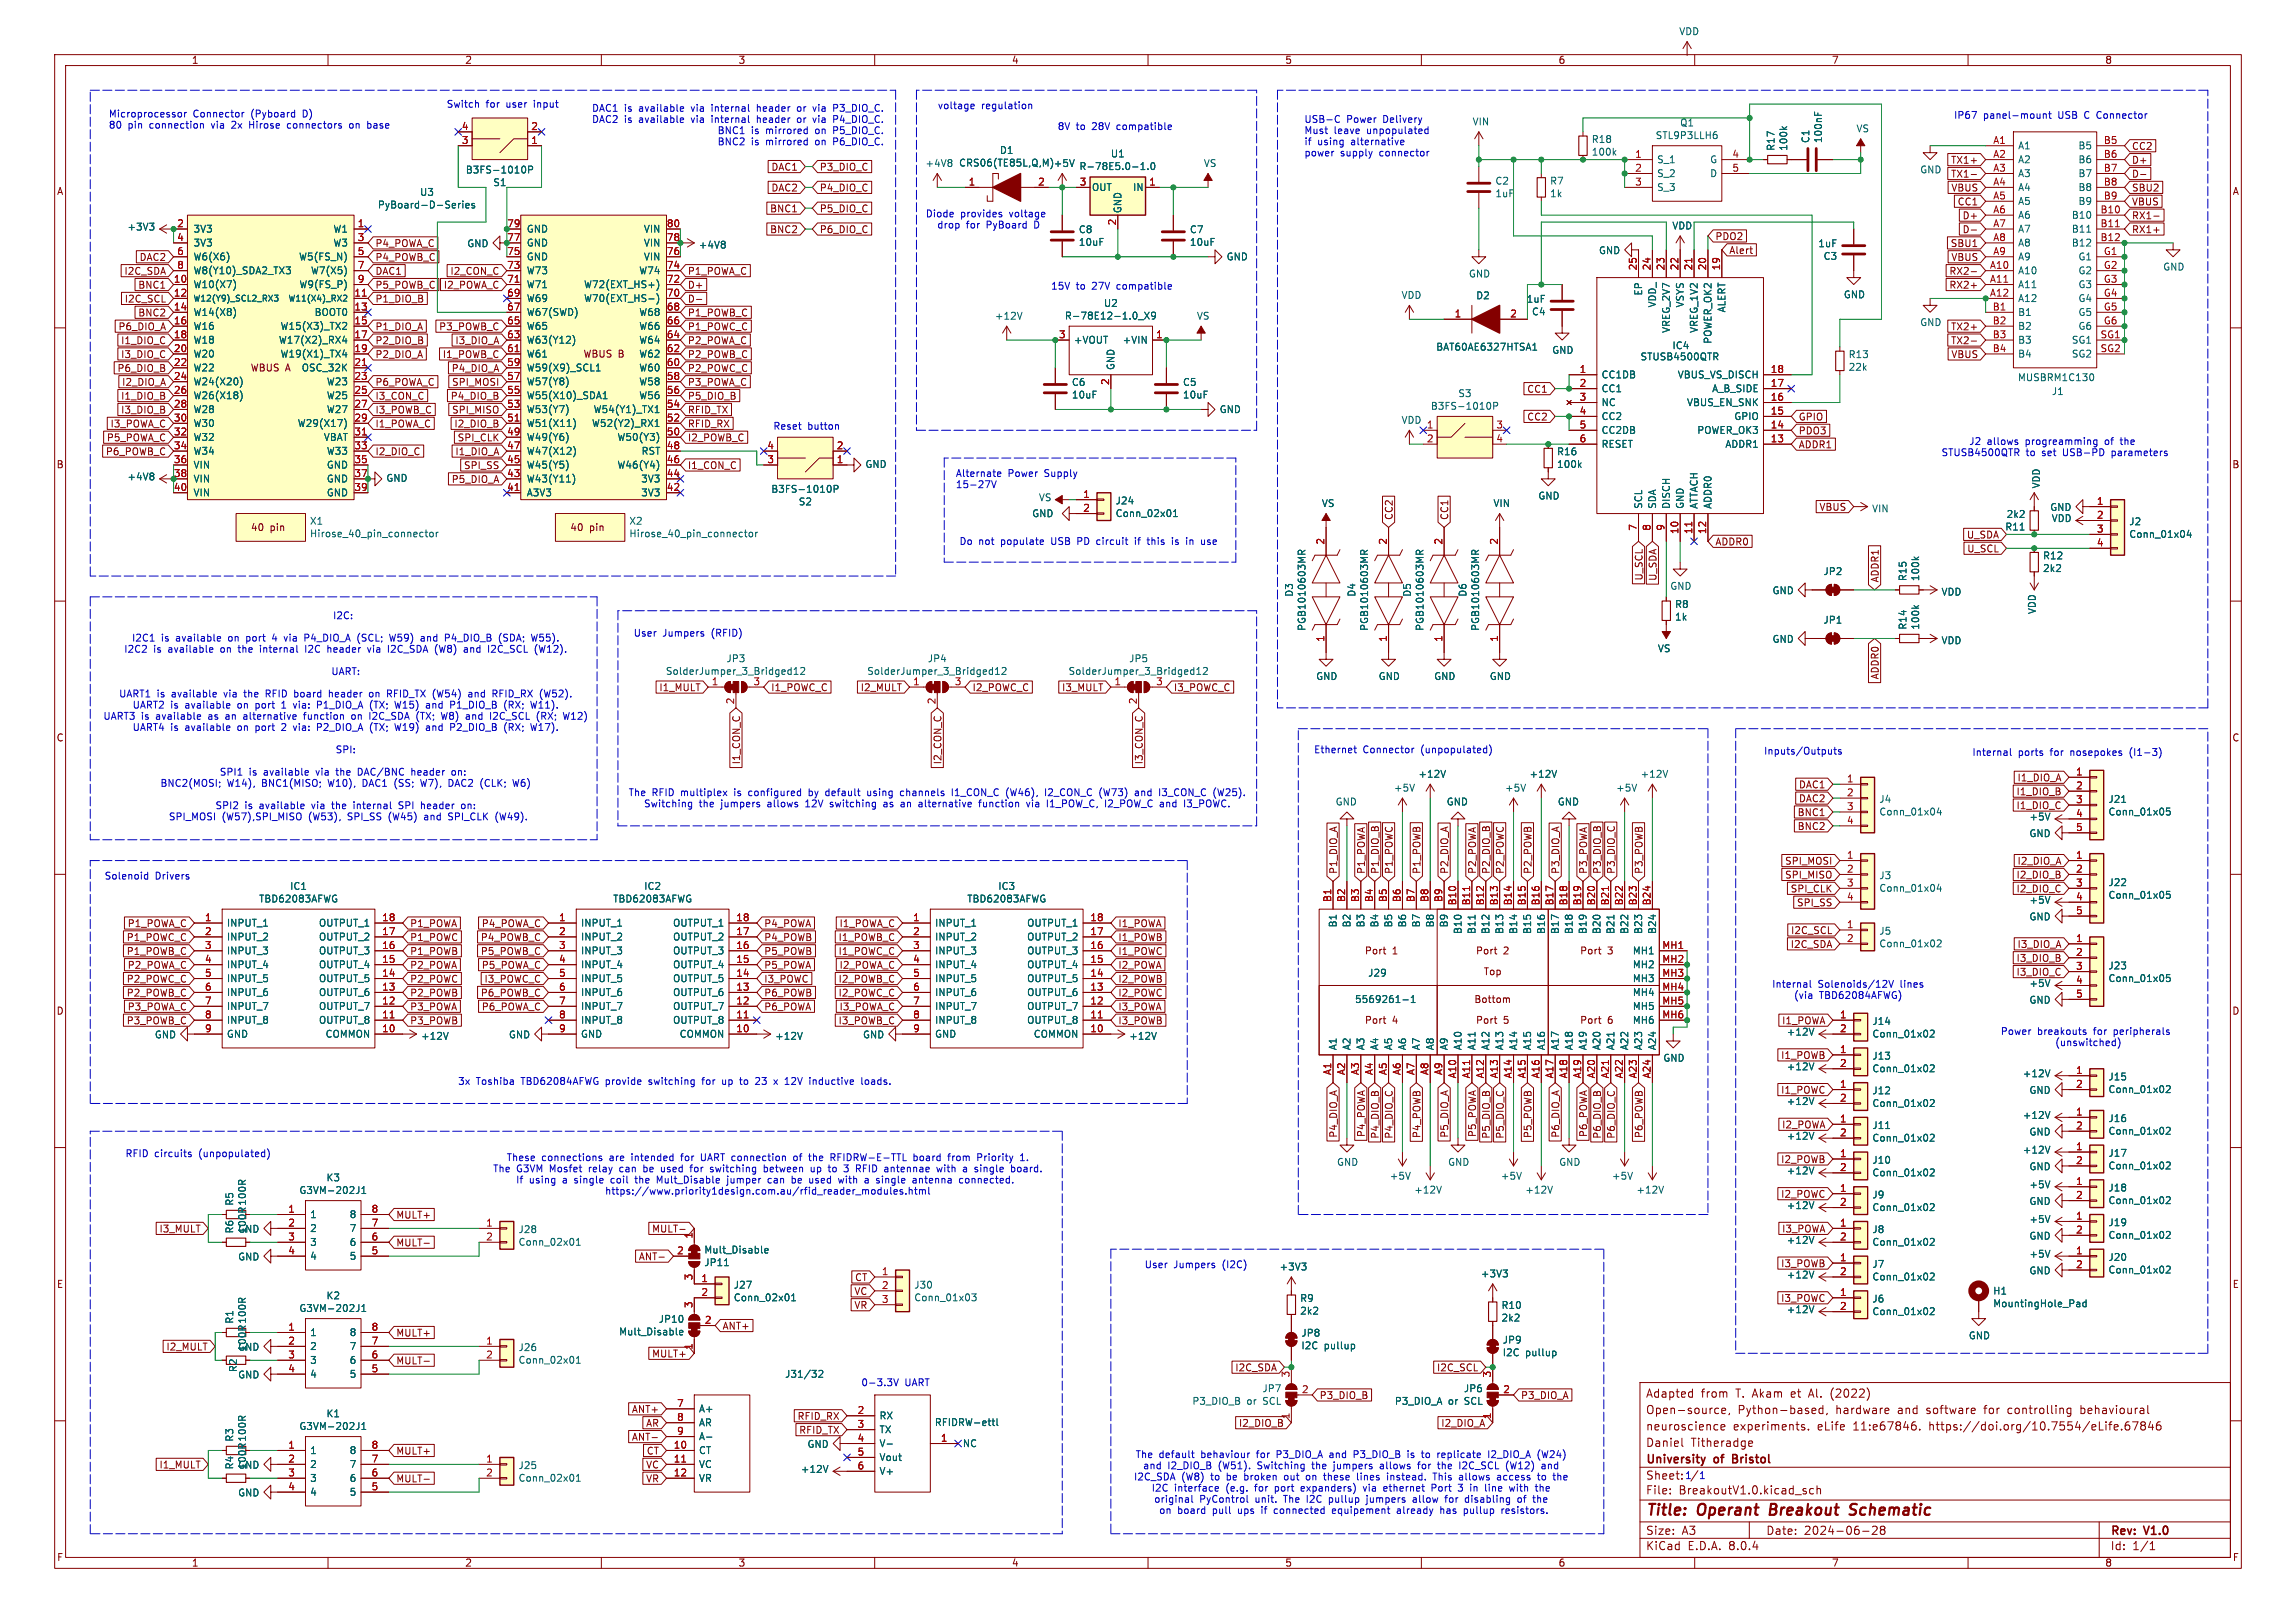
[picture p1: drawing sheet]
<svg xmlns="http://www.w3.org/2000/svg" width="420mm" height="297mm" viewBox="0 0 420 297" stroke-linecap="round" stroke-linejoin="round" font-family="sans-serif">
<defs><g id="words">
<g font-size="2.8" fill="#840000">
<text x="301" y="277.9">Title:</text>
<text x="310.6" y="277.9">Operant</text>
<text x="324.6" y="277.9">Breakout</text>
<text x="340.1" y="277.9">Schematic</text>
</g>
<g font-size="2.1" fill="#840000">
<text x="301" y="256">Adapted</text>
<text x="311.1" y="256">from</text>
<text x="317.6" y="256">T. Akam</text>
<text x="327.9" y="256">et</text>
<text x="331.3" y="256">Al.</text>
<text x="335.4" y="256">(2022)</text>
<text x="301" y="262">neuroscience</text>
<text x="301" y="259">Open-source,</text>
<text x="317" y="262">experiments.</text>
<text x="317.9" y="259">Python-based,</text>
<text x="332.5" y="262">eLife</text>
<text x="335.9" y="259">hardware</text>
<text x="339.2" y="262">11:e67846.</text>
<text x="347.3" y="259">and</text>
<text x="352.7" y="259">software</text>
<text x="353.2" y="262">https://doi.org/10.7554/eLife.67846</text>
<text x="363.4" y="259">for</text>
<text x="367.9" y="259">controlling</text>
<text x="381.3" y="259">behavioural</text>
<text x="301" y="268.2">University</text>
<text x="301" y="265">Daniel</text>
<text x="309.3" y="265">Titheradge</text>
<text x="313.7" y="268.2">of</text>
<text x="317.6" y="268.2">Bristol</text>
<text x="301" y="273.7">File:</text>
<text x="301" y="271">Sheet:</text>
<text x="307.1" y="273.7">BreakoutV1.0.kicad_sch</text>
<text x="301" y="281.1">Size:</text>
<text x="307.6" y="281.1">A3</text>
<text x="323" y="281.1">Date:</text>
<text x="330" y="281.1">2024-06-28</text>
<text x="386" y="281.3">Rev:</text>
<text x="392.4" y="281.3">V1.0</text>
<text x="301" y="283.9">KiCad</text>
<text x="308.7" y="283.9">E.D.A.</text>
<text x="316.3" y="283.9">8.0.4</text>
<text x="386" y="283.9">Id:</text>
<text x="390.1" y="283.9">1/1</text>
</g>
<g font-size="1.8" fill="#840000">
<text x="35" y="11.9">1</text>
<text x="85" y="11.9">2</text>
<text x="135" y="11.9">3</text>
<text x="185" y="11.9">4</text>
<text x="235" y="11.9">5</text>
<text x="285" y="11.9">6</text>
<text x="335" y="11.9">7</text>
<text x="385" y="11.9">8</text>
<text x="389.9" y="27.6">CC2</text>
<text x="10.3" y="35.9">A</text>
<text x="141" y="31.4">DAC1</text>
<text x="141" y="35.2">DAC2</text>
<text x="149.9" y="31.4">P3_DIO_C</text>
<text x="149.9" y="35.2">P4_DIO_C</text>
<text x="356.8" y="32.7">TX1-</text>
<text x="356.8" y="30.2">TX1+</text>
<text x="356.8" y="35.2">VBUS</text>
<text x="389.9" y="32.7">D-</text>
<text x="389.9" y="30.2">D+</text>
<text x="389.9" y="35.2">SBU2</text>
<text x="408.3" y="35.9">A</text>
<text x="140.8" y="39.1">BNC1</text>
<text x="149.9" y="39.1">P5_DIO_C</text>
<text x="358" y="37.8">CC1</text>
<text x="358.9" y="40.3">D+</text>
<text x="389.9" y="40.3">RX1-</text>
<text x="389.9" y="37.8">VBUS</text>
<text x="25.4" y="47.9">DAC2</text>
<text x="68.6" y="47.9">P4_POWB_C</text>
<text x="68.6" y="45.4">P4_POWA_C</text>
<text x="140.8" y="42.9">BNC2</text>
<text x="149.9" y="42.9">P6_DIO_C</text>
<text x="313.7" y="44.1">PDO2</text>
<text x="316.2" y="46.7">Alert</text>
<text x="356.7" y="45.4">SBU1</text>
<text x="356.8" y="47.9">VBUS</text>
<text x="358.9" y="42.9">D-</text>
<text x="389.9" y="42.9">RX1+</text>
<text x="22.7" y="50.5">I2C_SDA</text>
<text x="25.2" y="53">BNC1</text>
<text x="68.6" y="53">P5_POWB_C</text>
<text x="68.6" y="50.5">DAC1</text>
<text x="81.1" y="53">I2_POWA_C</text>
<text x="82.3" y="50.5">I2_CON_C</text>
<text x="125.7" y="50.5">P1_POWA_C</text>
<text x="125.7" y="53">D+</text>
<text x="356.5" y="50.5">RX2-</text>
<text x="356.5" y="53">RX2+</text>
<text x="22.7" y="55.6">I2C_SCL</text>
<text x="25.2" y="58.1">BNC2</text>
<text x="68.6" y="55.6">P1_DIO_B</text>
<text x="125.7" y="55.6">D-</text>
<text x="125.7" y="58.1">P1_POWB_C</text>
<text x="21.6" y="60.6">P6_DIO_A</text>
<text x="22.1" y="65.7">I3_DIO_C</text>
<text x="22.1" y="63.2">I1_DIO_C</text>
<text x="68.6" y="65.7">P2_DIO_A</text>
<text x="68.6" y="63.2">P2_DIO_B</text>
<text x="68.6" y="60.6">P1_DIO_A</text>
<text x="80.2" y="60.6">P3_POWB_C</text>
<text x="80.9" y="65.7">I1_POWB_C</text>
<text x="83.2" y="63.2">I3_DIO_A</text>
<text x="106.6" y="65.6">WBUS B</text>
<text x="125.7" y="63.2">P2_POWA_C</text>
<text x="125.7" y="65.7">P2_POWB_C</text>
<text x="125.7" y="60.6">P1_POWC_C</text>
<text x="356.8" y="60.6">TX2+</text>
<text x="356.8" y="63.2">TX2-</text>
<text x="356.8" y="65.7">VBUS</text>
<text x="21.4" y="68.3">P6_DIO_B</text>
<text x="22.2" y="70.8">I2_DIO_A</text>
<text x="45.8" y="68.2">WBUS A</text>
<text x="68.6" y="70.8">P6_POWA_C</text>
<text x="82.5" y="68.3">P4_DIO_A</text>
<text x="82.6" y="70.8">SPI_MOSI</text>
<text x="125.7" y="70.8">P3_POWA_C</text>
<text x="125.7" y="68.3">P2_POWC_C</text>
<text x="22.1" y="73.3">I1_DIO_B</text>
<text x="22.1" y="75.9">I3_DIO_B</text>
<text x="68.6" y="75.9">I3_POWB_C</text>
<text x="68.6" y="73.3">I3_CON_C</text>
<text x="82.3" y="73.3">P4_DIO_B</text>
<text x="82.6" y="75.9">SPI_MISO</text>
<text x="125.7" y="75.9">RFID_TX</text>
<text x="125.7" y="73.3">P5_DIO_B</text>
<text x="279.3" y="72.1">CC1</text>
<text x="279.3" y="77.2">CC2</text>
<text x="328.9" y="77.2">GPIO</text>
<text x="19.3" y="83.5">P6_POWB_C</text>
<text x="19.5" y="81">P5_POWA_C</text>
<text x="20.1" y="78.4">I3_POWA_C</text>
<text x="68.6" y="83.5">I2_DIO_C</text>
<text x="68.6" y="78.4">I1_POWA_C</text>
<text x="83" y="78.4">I2_DIO_B</text>
<text x="83.2" y="83.5">I1_DIO_A</text>
<text x="83.6" y="81">SPI_CLK</text>
<text x="125.7" y="78.4">RFID_RX</text>
<text x="125.7" y="81">I2_POWB_C</text>
<text x="328.9" y="82.2">ADDR1</text>
<text x="328.9" y="79.7">PDO3</text>
<text x="10.3" y="85.9">B</text>
<text x="82.5" y="88.6">P5_DIO_A</text>
<text x="84.8" y="86">SPI_SS</text>
<text x="125.7" y="86">I1_CON_C</text>
<text x="408.2" y="85.9">B</text>
<text x="255" y="95.2" transform="rotate(-90 255 95.2)">CC2</text>
<text x="265.1" y="95.2" transform="rotate(-90 265.1 95.2)">CC1</text>
<text x="332.7" y="93.7">VBUS</text>
<text x="45.8" y="97.4">40</text>
<text x="49.4" y="97.4">pin</text>
<text x="104.2" y="97.4">40</text>
<text x="107.8" y="97.4">pin</text>
<text x="313.7" y="100">ADDR0</text>
<text x="359.7" y="98.7">U_SDA</text>
<text x="359.8" y="101.3">U_SCL</text>
<text x="300.7" y="106.3" transform="rotate(-90 300.7 106.3)">U_SCL</text>
<text x="303.2" y="106.4" transform="rotate(-90 303.2 106.4)">U_SDA</text>
<text x="343.9" y="106.7" transform="rotate(-90 343.9 106.7)">ADDR1</text>
<text x="343.9" y="124.4" transform="rotate(-90 343.9 124.4)">ADDR0</text>
<text x="120.5" y="126.7">I1_MULT</text>
<text x="141" y="126.7">I1_POWC_C</text>
<text x="157.3" y="126.7">I2_MULT</text>
<text x="177.8" y="126.7">I2_POWC_C</text>
<text x="194.2" y="126.7">I3_MULT</text>
<text x="214.6" y="126.7">I3_POWC_C</text>
<text x="10.3" y="135.9">C</text>
<text x="408.2" y="135.9">C</text>
<text x="135.6" y="140" transform="rotate(-90 135.6 140)">I1_CON_C</text>
<text x="172.4" y="140" transform="rotate(-90 172.4 140)">I2_CON_C</text>
<text x="209.2" y="140" transform="rotate(-90 209.2 140)">I3_CON_C</text>
<text x="368.9" y="143.2">I1_DIO_A</text>
<text x="328.7" y="149.5">BNC1</text>
<text x="329" y="147">DAC2</text>
<text x="329" y="144.5">DAC1</text>
<text x="368.8" y="145.7">I1_DIO_B</text>
<text x="368.8" y="148.3">I1_DIO_C</text>
<text x="328.7" y="152.1">BNC2</text>
<text x="244.8" y="160" transform="rotate(-90 244.8 160)">P1_DIO_A</text>
<text x="249.9" y="160" transform="rotate(-90 249.9 160)">P1_POWA</text>
<text x="252.4" y="160" transform="rotate(-90 252.4 160)">P1_DIO_B</text>
<text x="255" y="160" transform="rotate(-90 255 160)">P1_POWC</text>
<text x="260" y="160" transform="rotate(-90 260 160)">P1_POWB</text>
<text x="265.1" y="160" transform="rotate(-90 265.1 160)">P2_DIO_A</text>
<text x="270.2" y="160" transform="rotate(-90 270.2 160)">P2_POWA</text>
<text x="272.7" y="160" transform="rotate(-90 272.7 160)">P2_DIO_B</text>
<text x="275.3" y="160" transform="rotate(-90 275.3 160)">P2_POWC</text>
<text x="280.4" y="160" transform="rotate(-90 280.4 160)">P2_POWB</text>
<text x="285.4" y="160" transform="rotate(-90 285.4 160)">P3_DIO_A</text>
<text x="290.5" y="160" transform="rotate(-90 290.5 160)">P3_POWA</text>
<text x="293.1" y="160" transform="rotate(-90 293.1 160)">P3_DIO_B</text>
<text x="295.6" y="160" transform="rotate(-90 295.6 160)">P3_DIO_C</text>
<text x="300.7" y="160" transform="rotate(-90 300.7 160)">P3_POWB</text>
<text x="326.4" y="158.4">SPI_MOSI</text>
<text x="326.4" y="161">SPI_MISO</text>
<text x="368.8" y="161">I2_DIO_B</text>
<text x="368.9" y="158.4">I2_DIO_A</text>
<text x="327.5" y="163.5">SPI_CLK</text>
<text x="328.6" y="166.1">SPI_SS</text>
<text x="368.8" y="163.5">I2_DIO_C</text>
<text x="23.1" y="172.4">P1_POWC_C</text>
<text x="23.3" y="169.9">P1_POWA_C</text>
<text x="74.9" y="169.9">P1_POWA</text>
<text x="74.9" y="172.4">P1_POWC</text>
<text x="87.9" y="172.4">P4_POWB_C</text>
<text x="88" y="169.9">P4_POWA_C</text>
<text x="139.7" y="172.4">P4_POWB</text>
<text x="139.7" y="169.9">P4_POWA</text>
<text x="153.3" y="172.4">I1_POWB_C</text>
<text x="153.5" y="169.9">I1_POWA_C</text>
<text x="204.5" y="172.4">I1_POWB</text>
<text x="204.5" y="169.9">I1_POWA</text>
<text x="327.5" y="173.7">I2C_SDA</text>
<text x="327.5" y="171.1">I2C_SCL</text>
<text x="368.9" y="173.7">I3_DIO_A</text>
<text x="23.1" y="174.9">P1_POWB_C</text>
<text x="23.3" y="177.5">P2_POWA_C</text>
<text x="74.9" y="177.5">P2_POWA</text>
<text x="74.9" y="174.9">P1_POWB</text>
<text x="87.9" y="174.9">P5_POWB_C</text>
<text x="88" y="177.5">P5_POWA_C</text>
<text x="139.7" y="174.9">P5_POWB</text>
<text x="139.7" y="177.5">P5_POWA</text>
<text x="153.3" y="174.9">I1_POWC_C</text>
<text x="153.5" y="177.5">I2_POWA_C</text>
<text x="204.5" y="174.9">I1_POWC</text>
<text x="204.5" y="177.5">I2_POWA</text>
<text x="249.6" y="174.9">Port</text>
<text x="254.7" y="174.9">1</text>
<text x="269.9" y="174.9">Port</text>
<text x="271.3" y="178.7">Top</text>
<text x="275" y="174.9">2</text>
<text x="288.9" y="174.9">Port</text>
<text x="294.1" y="174.9">3</text>
<text x="368.8" y="178.8">I3_DIO_C</text>
<text x="368.8" y="176.2">I3_DIO_B</text>
<text x="10.3" y="185.9">D</text>
<text x="23.1" y="182.6">P2_POWB_C</text>
<text x="23.1" y="180">P2_POWC_C</text>
<text x="23.3" y="185.1">P3_POWA_C</text>
<text x="74.9" y="182.6">P2_POWB</text>
<text x="74.9" y="180">P2_POWC</text>
<text x="74.9" y="185.1">P3_POWA</text>
<text x="87.9" y="182.6">P6_POWB_C</text>
<text x="88" y="185.1">P6_POWA_C</text>
<text x="88.5" y="180">I3_POWC_C</text>
<text x="139.7" y="185.1">P6_POWA</text>
<text x="139.7" y="182.6">P6_POWB</text>
<text x="139.7" y="180">I3_POWC</text>
<text x="153.3" y="182.6">I2_POWC_C</text>
<text x="153.3" y="180">I2_POWB_C</text>
<text x="153.5" y="185.1">I3_POWA_C</text>
<text x="204.5" y="180">I2_POWB</text>
<text x="204.5" y="185.1">I3_POWA</text>
<text x="204.5" y="182.6">I2_POWC</text>
<text x="269.6" y="183.8">Bottom</text>
<text x="408.2" y="185.9">D</text>
<text x="23.1" y="187.6">P3_POWB_C</text>
<text x="74.9" y="187.6">P3_POWB</text>
<text x="153.3" y="187.6">I3_POWB_C</text>
<text x="204.5" y="187.6">I3_POWB</text>
<text x="249.6" y="187.6">Port</text>
<text x="254.7" y="187.6">4</text>
<text x="269.9" y="187.6">Port</text>
<text x="275" y="187.6">5</text>
<text x="288.9" y="187.6">Port</text>
<text x="294.1" y="187.6">6</text>
<text x="325.9" y="187.6">I1_POWA</text>
<text x="325.7" y="194">I1_POWB</text>
<text x="325.7" y="200.3">I1_POWC</text>
<text x="244.8" y="208.3" transform="rotate(-90 244.8 208.3)">P4_DIO_A</text>
<text x="249.9" y="208.2" transform="rotate(-90 249.9 208.2)">P4_POWA</text>
<text x="252.4" y="208.5" transform="rotate(-90 252.4 208.5)">P4_DIO_B</text>
<text x="255" y="208.5" transform="rotate(-90 255 208.5)">P4_DIO_C</text>
<text x="260" y="208.4" transform="rotate(-90 260 208.4)">P4_POWB</text>
<text x="265.1" y="208.3" transform="rotate(-90 265.1 208.3)">P5_DIO_A</text>
<text x="270.2" y="208.2" transform="rotate(-90 270.2 208.2)">P5_POWA</text>
<text x="272.7" y="208.5" transform="rotate(-90 272.7 208.5)">P5_DIO_B</text>
<text x="275.3" y="208.5" transform="rotate(-90 275.3 208.5)">P5_DIO_C</text>
<text x="280.4" y="208.4" transform="rotate(-90 280.4 208.4)">P5_POWB</text>
<text x="285.4" y="208.3" transform="rotate(-90 285.4 208.3)">P6_DIO_A</text>
<text x="290.5" y="208.2" transform="rotate(-90 290.5 208.2)">P6_POWA</text>
<text x="293.1" y="208.5" transform="rotate(-90 293.1 208.5)">P6_DIO_B</text>
<text x="295.6" y="208.5" transform="rotate(-90 295.6 208.5)">P6_DIO_C</text>
<text x="300.7" y="208.4" transform="rotate(-90 300.7 208.4)">P6_POWB</text>
<text x="325.9" y="206.7">I2_POWA</text>
<text x="325.7" y="213">I2_POWB</text>
<text x="325.7" y="219.4">I2_POWC</text>
<text x="29.1" y="225.7">I3_MULT</text>
<text x="72.4" y="223.2">MULT+</text>
<text x="119.2" y="225.7">MULT-</text>
<text x="325.9" y="225.7">I3_POWA</text>
<text x="72.4" y="228.3">MULT-</text>
<text x="116.8" y="230.8">ANT-</text>
<text x="325.7" y="232.1">I3_POWB</text>
<text x="10.3" y="235.9">E</text>
<text x="156.2" y="237.2">VC</text>
<text x="156.2" y="239.7">VR</text>
<text x="156.3" y="234.6">CT</text>
<text x="325.7" y="238.4">I3_POWC</text>
<text x="408.3" y="235.9">E</text>
<text x="72.4" y="244.8">MULT+</text>
<text x="132.1" y="243.5">ANT+</text>
<text x="30.3" y="247.3">I2_MULT</text>
<text x="72.4" y="249.9">MULT-</text>
<text x="119.2" y="248.6">MULT+</text>
<text x="225.9" y="251.1">I2C_SDA</text>
<text x="262.7" y="251.1">I2C_SCL</text>
<text x="241.3" y="256.2">P3_DIO_B</text>
<text x="278.1" y="256.2">P3_DIO_A</text>
<text x="115.5" y="263.8">ANT-</text>
<text x="115.5" y="258.8">ANT+</text>
<text x="118.1" y="261.3">AR</text>
<text x="145.8" y="260">RFID_RX</text>
<text x="146.1" y="262.6">RFID_TX</text>
<text x="226.5" y="261.3">I2_DIO_B</text>
<text x="236" y="259.8" transform="rotate(-90 236 259.8)">1</text>
<text x="263.5" y="261.3">I2_DIO_A</text>
<text x="29.1" y="268.9">I1_MULT</text>
<text x="72.4" y="266.4">MULT+</text>
<text x="118.1" y="268.9">VC</text>
<text x="118.2" y="266.4">CT</text>
<text x="72.4" y="271.5">MULT-</text>
<text x="118.1" y="271.5">VR</text>
<text x="10.3" y="285.9">F</text>
<text x="35" y="286.9">1</text>
<text x="85" y="286.9">2</text>
<text x="135" y="286.9">3</text>
<text x="185" y="286.9">4</text>
<text x="235" y="286.9">5</text>
<text x="285" y="286.9">6</text>
<text x="335" y="286.9">7</text>
<text x="385" y="286.9">8</text>
<text x="408.3" y="285.9">F</text>
</g>
<g font-size="1.8" fill="#006464">
<text x="307.1" y="6.6">VDD</text>
<text x="269.3" y="23.1">VIN</text>
<text x="307.2" y="23.3">Q1</text>
<text x="182.8" y="28.4">D1</text>
<text x="203.1" y="29">U1</text>
<text x="291.1" y="26.4">R18</text>
<text x="291.1" y="28.7">100k</text>
<text x="302.8" y="25.7">STL9P3LLH6</text>
<text x="324.8" y="27.7" transform="rotate(-90 324.8 27.7)">R17</text>
<text x="327.1" y="27.7" transform="rotate(-90 327.1 27.7)">100k</text>
<text x="331.2" y="26.3" transform="rotate(-90 331.2 26.3)">C1</text>
<text x="333.5" y="26.3" transform="rotate(-90 333.5 26.3)">100nF</text>
<text x="339.5" y="24.4">VS</text>
<text x="369.1" y="27.5">A1</text>
<text x="380.1" y="27.5">B5</text>
<text x="85.1" y="32">B3FS-1010P</text>
<text x="90.1" y="34.3">S1</text>
<text x="169.2" y="30.8">+4V8</text>
<text x="175.3" y="30.7">CRS06(TE85L,Q,M)</text>
<text x="192.7" y="30.8">+5V</text>
<text x="197.4" y="31.3">R-78E5.0-1.0</text>
<text x="199.6" y="35.2">OUT</text>
<text x="207.2" y="35.2">IN</text>
<text x="220.1" y="30.8">VS</text>
<text x="273.4" y="34">C2</text>
<text x="283.4" y="34">R7</text>
<text x="303" y="30.1">S_1</text>
<text x="303" y="32.6">S_2</text>
<text x="303" y="35.2">S_3</text>
<text x="312.7" y="30.1">G</text>
<text x="312.7" y="32.6">D</text>
<text x="351.1" y="31.9">GND</text>
<text x="369.1" y="30.1">A2</text>
<text x="369.1" y="32.6">A3</text>
<text x="369.1" y="35.2">A4</text>
<text x="380.1" y="30.1">B6</text>
<text x="380.1" y="32.6">B7</text>
<text x="380.1" y="35.2">B8</text>
<text x="69" y="38.4">PyBoard-D-Series</text>
<text x="76.7" y="36">U3</text>
<text x="205.3" y="39.1" transform="rotate(-90 205.3 39.1)">GND</text>
<text x="273.4" y="36.3">1uF</text>
<text x="283.4" y="36.3">1k</text>
<text x="369.1" y="37.7">A5</text>
<text x="369.1" y="40.2">A6</text>
<text x="378.9" y="40.2">B10</text>
<text x="380.1" y="37.7">B9</text>
<text x="23.2" y="42.4">+3V3</text>
<text x="35.3" y="42.8">3V3</text>
<text x="35.3" y="45.3">3V3</text>
<text x="35.3" y="47.9">W6(X6)</text>
<text x="54.6" y="47.9">W5(FS_N)</text>
<text x="60.9" y="42.8">W1</text>
<text x="60.9" y="45.3">W3</text>
<text x="85.4" y="45.4">GND</text>
<text x="96.3" y="47.9">GND</text>
<text x="96.3" y="45.3">GND</text>
<text x="96.3" y="42.8">GND</text>
<text x="117.7" y="47.9">VIN</text>
<text x="117.7" y="45.3">VIN</text>
<text x="117.7" y="42.8">VIN</text>
<text x="127.7" y="45.7">+4V8</text>
<text x="197.2" y="42.9">C8</text>
<text x="197.2" y="45.2">10uF</text>
<text x="217.6" y="42.9">C7</text>
<text x="217.6" y="45.2">10uF</text>
<text x="224.3" y="47.9">GND</text>
<text x="292.4" y="46.7">GND</text>
<text x="305.8" y="42.2">VDD</text>
<text x="332.5" y="45.4">1uF</text>
<text x="333.5" y="47.8">C3</text>
<text x="369.1" y="42.8">A7</text>
<text x="369.1" y="45.3">A8</text>
<text x="369.1" y="47.9">A9</text>
<text x="378.9" y="42.8">B11</text>
<text x="378.9" y="45.3">B12</text>
<text x="380.1" y="47.9">G1</text>
<text x="35.3" y="52.9">W10(X7)</text>
<text x="35.3" y="50.4">W8(Y10)_SDA2_TX3</text>
<text x="54.7" y="52.9">W9(FS_P)</text>
<text x="56.8" y="50.4">W7(X5)</text>
<text x="96.3" y="52.9">W71</text>
<text x="96.3" y="50.4">W73</text>
<text x="106.7" y="52.9">W72(EXT_HS+)</text>
<text x="116.8" y="50.4">W74</text>
<text x="268.6" y="51">GND</text>
<text x="369.1" y="50.4">A10</text>
<text x="369.1" y="52.9">A11</text>
<text x="380.1" y="50.4">G2</text>
<text x="380.1" y="52.9">G3</text>
<text x="395.6" y="49.7">GND</text>
<text x="35.3" y="58">W14(X8)</text>
<text x="57.4" y="58">BOOT0</text>
<text x="96.3" y="58">W67(SWD)</text>
<text x="96.3" y="55.5">W69</text>
<text x="106.7" y="55.5">W70(EXT_HS-)</text>
<text x="116.8" y="58">W68</text>
<text x="181.9" y="58.7">+12V</text>
<text x="194.7" y="58.7">R-78E12-1.0_X9</text>
<text x="201.8" y="56.4">U2</text>
<text x="218.8" y="58.7">VS</text>
<text x="256.3" y="54.9">VDD</text>
<text x="269.9" y="55">D2</text>
<text x="279.2" y="55.6">1uF</text>
<text x="280.1" y="57.9">C4</text>
<text x="300.6" y="54.2" transform="rotate(-90 300.6 54.2)">EP</text>
<text x="303.1" y="56.4" transform="rotate(-90 303.1 56.4)">VDD_</text>
<text x="308.2" y="56.4" transform="rotate(-90 308.2 56.4)">VSYS</text>
<text x="315.8" y="57.3" transform="rotate(-90 315.8 57.3)">ALERT</text>
<text x="337.2" y="54.8">GND</text>
<text x="351.1" y="59.9">GND</text>
<text x="369.1" y="55.5">A12</text>
<text x="369.1" y="58">B1</text>
<text x="380.1" y="55.5">G4</text>
<text x="380.1" y="58">G5</text>
<text x="35.3" y="60.6">W16</text>
<text x="35.3" y="63.1">W18</text>
<text x="35.3" y="65.6">W20</text>
<text x="50.9" y="63.1">W17(X2)_RX4</text>
<text x="51.2" y="60.6">W15(X3)_TX2</text>
<text x="51.2" y="65.6">W19(X1)_TX4</text>
<text x="96.3" y="65.6">W61</text>
<text x="96.3" y="63.1">W63(Y12)</text>
<text x="96.3" y="60.6">W65</text>
<text x="116.8" y="65.6">W62</text>
<text x="116.8" y="63.1">W64</text>
<text x="116.8" y="60.6">W66</text>
<text x="196.3" y="63.1">+VOUT</text>
<text x="205.3" y="63.1">+VIN</text>
<text x="262.6" y="64.4">BAT60AE6327HTSA1</text>
<text x="283.8" y="64.9">GND</text>
<text x="305.7" y="61" transform="rotate(-90 305.7 61)">VREG_2V7</text>
<text x="305.8" y="64.1">IC4</text>
<text x="310.7" y="61" transform="rotate(-90 310.7 61)">VREG_1V2</text>
<text x="313.3" y="63" transform="rotate(-90 313.3 63)">POWER_OK2</text>
<text x="338.1" y="65.7">R13</text>
<text x="369.1" y="60.6">B2</text>
<text x="369.1" y="63.1">B3</text>
<text x="369.1" y="65.6">B4</text>
<text x="378.9" y="63.1">SG1</text>
<text x="378.9" y="65.6">SG2</text>
<text x="380.1" y="60.6">G6</text>
<text x="35.3" y="68.2">W22</text>
<text x="35.3" y="70.7">W24(X20)</text>
<text x="55.1" y="68.2">OSC_32K</text>
<text x="59.7" y="70.7">W23</text>
<text x="96.3" y="70.7">W57(Y8)</text>
<text x="96.3" y="68.2">W59(X9)_SCL1</text>
<text x="116.8" y="70.7">W58</text>
<text x="116.8" y="68.2">W60</text>
<text x="196" y="70.8">C6</text>
<text x="204.1" y="67.8" transform="rotate(-90 204.1 67.8)">GND</text>
<text x="216.3" y="70.8">C5</text>
<text x="292.9" y="69.4">CC1DB</text>
<text x="292.9" y="72">CC1</text>
<text x="300" y="66.1">STUSB4500QTR</text>
<text x="306.8" y="69.4">VBUS_VS_DISCH</text>
<text x="313.1" y="72">A_B_SIDE</text>
<text x="338.1" y="68">22k</text>
<text x="369" y="70">MUSBRM1C130</text>
<text x="35.3" y="73.3">W26(X18)</text>
<text x="35.3" y="75.8">W28</text>
<text x="59.7" y="73.3">W25</text>
<text x="59.7" y="75.8">W27</text>
<text x="96.3" y="75.8">W53(Y7)</text>
<text x="96.3" y="73.3">W55(X10)_SDA1</text>
<text x="108.5" y="75.8">W54(Y1)_TX1</text>
<text x="116.8" y="73.3">W56</text>
<text x="196" y="73.1">10uF</text>
<text x="216.3" y="73.1">10uF</text>
<text x="223" y="75.8">GND</text>
<text x="256.3" y="77.7">VDD</text>
<text x="261.6" y="75.2">B3FS-1010P</text>
<text x="266.7" y="72.9">S3</text>
<text x="292.9" y="74.5">NC</text>
<text x="292.9" y="77.1">CC2</text>
<text x="308.5" y="74.5">VBUS_EN_SNK</text>
<text x="317.1" y="77.1">GPIO</text>
<text x="375.2" y="72.5">J1</text>
<text x="35.3" y="78.3">W30</text>
<text x="35.3" y="80.9">W32</text>
<text x="35.3" y="83.4">W34</text>
<text x="54.4" y="78.3">W29(X17)</text>
<text x="59.1" y="80.9">VBAT</text>
<text x="59.7" y="83.4">W33</text>
<text x="96.3" y="83.4">W47(X12)</text>
<text x="96.3" y="80.9">W49(Y6)</text>
<text x="96.3" y="78.3">W51(X11)</text>
<text x="108.2" y="78.3">W52(Y2)_RX1</text>
<text x="112.8" y="80.9">W50(Y3)</text>
<text x="117.3" y="83.4">RST</text>
<text x="284.7" y="83.5">R16</text>
<text x="292.9" y="79.6">CC2DB</text>
<text x="292.9" y="82.1">RESET</text>
<text x="310.4" y="79.6">POWER_OK3</text>
<text x="315.5" y="82.1">ADDR1</text>
<text x="23.2" y="88.1">+4V8</text>
<text x="35.3" y="86">VIN</text>
<text x="35.3" y="88.5">VIN</text>
<text x="59.7" y="86">GND</text>
<text x="59.7" y="88.5">GND</text>
<text x="70.6" y="88.4">GND</text>
<text x="96.3" y="88.5">W43(Y11)</text>
<text x="96.3" y="86">W45(Y5)</text>
<text x="112.8" y="86">W46(Y4)</text>
<text x="117.2" y="88.5">3V3</text>
<text x="158.2" y="85.8">GND</text>
<text x="284.7" y="85.8">100k</text>
<text x="373.4" y="89.5" transform="rotate(-90 373.4 89.5)">VDD</text>
<text x="35.3" y="91">VIN</text>
<text x="59.7" y="91">GND</text>
<text x="96.3" y="91">A3V3</text>
<text x="117.2" y="91">3V3</text>
<text x="141" y="90.4">B3FS-1010P</text>
<text x="146" y="92.7">S2</text>
<text x="188.7" y="94.8">GND</text>
<text x="189.9" y="91.9">VS</text>
<text x="204" y="94.8">Conn_02x01</text>
<text x="204" y="92.5">J24</text>
<text x="241.7" y="93">VS</text>
<text x="273.1" y="93">VIN</text>
<text x="281.3" y="91.6">GND</text>
<text x="300.6" y="93.2" transform="rotate(-90 300.6 93.2)">SCL</text>
<text x="303.1" y="93.2" transform="rotate(-90 303.1 93.2)">SDA</text>
<text x="305.7" y="93.2" transform="rotate(-90 305.7 93.2)">DISCH</text>
<text x="308.2" y="93.2" transform="rotate(-90 308.2 93.2)">GND</text>
<text x="310.7" y="93.2" transform="rotate(-90 310.7 93.2)">ATTACH</text>
<text x="313.3" y="93.2" transform="rotate(-90 313.3 93.2)">ADDR0</text>
<text x="342.4" y="94">VIN</text>
<text x="367" y="95">2k2</text>
<text x="374.9" y="93.7">GND</text>
<text x="375.2" y="95.7">VDD</text>
<text x="56.6" y="98.5">Hirose_40_pin_connector</text>
<text x="56.6" y="96.2">X1</text>
<text x="115" y="98.5">Hirose_40_pin_connector</text>
<text x="115" y="96.2">X2</text>
<text x="366.7" y="97.3">R11</text>
<text x="389.4" y="96.3">J2</text>
<text x="389.4" y="98.6">Conn_01x04</text>
<text x="333.5" y="105.4">JP2</text>
<text x="348.9" y="106.4" transform="rotate(-90 348.9 106.4)">R15</text>
<text x="351.3" y="106.4" transform="rotate(-90 351.3 106.4)">100k</text>
<text x="373.6" y="102.6">R12</text>
<text x="373.6" y="104.9">2k2</text>
<text x="236.7" y="109.3" transform="rotate(-90 236.7 109.3)">D3</text>
<text x="248.1" y="109.3" transform="rotate(-90 248.1 109.3)">D4</text>
<text x="258.3" y="109.3" transform="rotate(-90 258.3 109.3)">D5</text>
<text x="268.5" y="109.3" transform="rotate(-90 268.5 109.3)">D6</text>
<text x="305.4" y="108.1">GND</text>
<text x="306.3" y="111.5">R8</text>
<text x="306.3" y="113.8">1k</text>
<text x="324.1" y="108.9">GND</text>
<text x="355.1" y="109.2">VDD</text>
<text x="372.6" y="112.5" transform="rotate(-90 372.6 112.5)">VDD</text>
<text x="239" y="115.6" transform="rotate(-90 239 115.6)">PGB1010603MR</text>
<text x="250.4" y="115.6" transform="rotate(-90 250.4 115.6)">PGB1010603MR</text>
<text x="260.6" y="115.6" transform="rotate(-90 260.6 115.6)">PGB1010603MR</text>
<text x="270.8" y="115.6" transform="rotate(-90 270.8 115.6)">PGB1010603MR</text>
<text x="303.2" y="119.6">VS</text>
<text x="324.1" y="117.8">GND</text>
<text x="333.5" y="114.3">JP1</text>
<text x="348.9" y="115.3" transform="rotate(-90 348.9 115.3)">R14</text>
<text x="351.3" y="115.3" transform="rotate(-90 351.3 115.3)">100k</text>
<text x="355.1" y="118.1">VDD</text>
<text x="121.7" y="123.7">SolderJumper_3_Bridged12</text>
<text x="132.8" y="121.4">JP3</text>
<text x="158.5" y="123.7">SolderJumper_3_Bridged12</text>
<text x="169.6" y="121.4">JP4</text>
<text x="195.4" y="123.7">SolderJumper_3_Bridged12</text>
<text x="206.5" y="121.4">JP5</text>
<text x="240.7" y="124.6">GND</text>
<text x="252.1" y="124.6">GND</text>
<text x="262.2" y="124.6">GND</text>
<text x="272.4" y="124.6">GND</text>
<text x="259.4" y="142.5">+12V</text>
<text x="279.7" y="142.5">+12V</text>
<text x="300" y="142.5">+12V</text>
<text x="244.2" y="147.6">GND</text>
<text x="254.9" y="145.1">+5V</text>
<text x="264.5" y="147.6">GND</text>
<text x="275.2" y="145.1">+5V</text>
<text x="284.9" y="147.6">GND</text>
<text x="295.5" y="145.1">+5V</text>
<text x="343.7" y="147.1">J4</text>
<text x="343.7" y="149.4">Conn_01x04</text>
<text x="385.6" y="147.1">J21</text>
<text x="385.6" y="149.4">Conn_01x05</text>
<text x="371.1" y="150.3">+5V</text>
<text x="371.1" y="153.4">GND</text>
<text x="343.7" y="161.1">J3</text>
<text x="47.3" y="165.4">TBD62083AFWG</text>
<text x="53" y="163">IC1</text>
<text x="112.1" y="165.4">TBD62083AFWG</text>
<text x="117.7" y="163">IC2</text>
<text x="176.8" y="165.4">TBD62083AFWG</text>
<text x="182.5" y="163">IC3</text>
<text x="343.7" y="163.4">Conn_01x04</text>
<text x="371.1" y="165.6">+5V</text>
<text x="385.6" y="162.4">J22</text>
<text x="385.6" y="164.7">Conn_01x05</text>
<text x="41.4" y="169.8">INPUT_1</text>
<text x="41.4" y="172.3">INPUT_2</text>
<text x="58.2" y="172.3">OUTPUT_2</text>
<text x="58.2" y="169.8">OUTPUT_1</text>
<text x="106.2" y="169.8">INPUT_1</text>
<text x="106.2" y="172.3">INPUT_2</text>
<text x="123" y="172.3">OUTPUT_2</text>
<text x="123" y="169.8">OUTPUT_1</text>
<text x="170.9" y="169.8">INPUT_1</text>
<text x="170.9" y="172.3">INPUT_2</text>
<text x="187.8" y="172.3">OUTPUT_2</text>
<text x="187.8" y="169.8">OUTPUT_1</text>
<text x="244.7" y="169.8" transform="rotate(-90 244.7 169.8)">B1</text>
<text x="247.2" y="169.8" transform="rotate(-90 247.2 169.8)">B2</text>
<text x="249.8" y="169.8" transform="rotate(-90 249.8 169.8)">B3</text>
<text x="252.3" y="169.8" transform="rotate(-90 252.3 169.8)">B4</text>
<text x="254.9" y="169.8" transform="rotate(-90 254.9 169.8)">B5</text>
<text x="257.4" y="169.8" transform="rotate(-90 257.4 169.8)">B6</text>
<text x="259.9" y="169.8" transform="rotate(-90 259.9 169.8)">B7</text>
<text x="262.5" y="169.8" transform="rotate(-90 262.5 169.8)">B8</text>
<text x="265" y="169.8" transform="rotate(-90 265 169.8)">B9</text>
<text x="267.6" y="171" transform="rotate(-90 267.6 171)">B10</text>
<text x="270.1" y="171" transform="rotate(-90 270.1 171)">B11</text>
<text x="272.6" y="171" transform="rotate(-90 272.6 171)">B12</text>
<text x="275.2" y="171" transform="rotate(-90 275.2 171)">B13</text>
<text x="277.7" y="171" transform="rotate(-90 277.7 171)">B14</text>
<text x="280.3" y="171" transform="rotate(-90 280.3 171)">B15</text>
<text x="282.8" y="171" transform="rotate(-90 282.8 171)">B16</text>
<text x="285.3" y="171" transform="rotate(-90 285.3 171)">B17</text>
<text x="287.9" y="171" transform="rotate(-90 287.9 171)">B18</text>
<text x="290.4" y="171" transform="rotate(-90 290.4 171)">B19</text>
<text x="293" y="171" transform="rotate(-90 293 171)">B20</text>
<text x="295.5" y="171" transform="rotate(-90 295.5 171)">B21</text>
<text x="298" y="171" transform="rotate(-90 298 171)">B22</text>
<text x="300.6" y="171" transform="rotate(-90 300.6 171)">B23</text>
<text x="303.1" y="171" transform="rotate(-90 303.1 171)">B24</text>
<text x="343.7" y="171.2">J5</text>
<text x="343.7" y="173.6">Conn_01x02</text>
<text x="371.1" y="168.6">GND</text>
<text x="41.4" y="174.9">INPUT_3</text>
<text x="41.4" y="177.4">INPUT_4</text>
<text x="41.4" y="179.9">INPUT_5</text>
<text x="58.2" y="179.9">OUTPUT_5</text>
<text x="58.2" y="177.4">OUTPUT_4</text>
<text x="58.2" y="174.9">OUTPUT_3</text>
<text x="106.2" y="174.9">INPUT_3</text>
<text x="106.2" y="177.4">INPUT_4</text>
<text x="106.2" y="179.9">INPUT_5</text>
<text x="123" y="179.9">OUTPUT_5</text>
<text x="123" y="177.4">OUTPUT_4</text>
<text x="123" y="174.9">OUTPUT_3</text>
<text x="170.9" y="174.9">INPUT_3</text>
<text x="170.9" y="177.4">INPUT_4</text>
<text x="170.9" y="179.9">INPUT_5</text>
<text x="187.8" y="179.9">OUTPUT_5</text>
<text x="187.8" y="177.4">OUTPUT_4</text>
<text x="187.8" y="174.9">OUTPUT_3</text>
<text x="250.2" y="178.9">J29</text>
<text x="298.6" y="174.9">MH1</text>
<text x="298.6" y="177.4">MH2</text>
<text x="298.6" y="179.9">MH3</text>
<text x="385.6" y="177.6">J23</text>
<text x="385.6" y="179.9">Conn_01x05</text>
<text x="41.4" y="182.5">INPUT_6</text>
<text x="41.4" y="185">INPUT_7</text>
<text x="58.2" y="185">OUTPUT_7</text>
<text x="58.2" y="182.5">OUTPUT_6</text>
<text x="106.2" y="182.5">INPUT_6</text>
<text x="106.2" y="185">INPUT_7</text>
<text x="123" y="185">OUTPUT_7</text>
<text x="123" y="182.5">OUTPUT_6</text>
<text x="170.9" y="182.5">INPUT_6</text>
<text x="170.9" y="185">INPUT_7</text>
<text x="187.8" y="185">OUTPUT_7</text>
<text x="187.8" y="182.5">OUTPUT_6</text>
<text x="247.8" y="183.7">5569261-1</text>
<text x="298.6" y="182.5">MH4</text>
<text x="298.6" y="185">MH5</text>
<text x="371.1" y="180.8">+5V</text>
<text x="371.1" y="183.9">GND</text>
<text x="28.2" y="190.2">GND</text>
<text x="41.4" y="187.6">INPUT_8</text>
<text x="41.4" y="190.1">GND</text>
<text x="58.2" y="187.6">OUTPUT_8</text>
<text x="59.5" y="190.1">COMMON</text>
<text x="76.9" y="190.5">+12V</text>
<text x="93" y="190.2">GND</text>
<text x="106.2" y="187.6">INPUT_8</text>
<text x="106.2" y="190.1">GND</text>
<text x="123" y="187.6">OUTPUT_8</text>
<text x="124.2" y="190.1">COMMON</text>
<text x="141.7" y="190.5">+12V</text>
<text x="157.8" y="190.2">GND</text>
<text x="170.9" y="187.6">INPUT_8</text>
<text x="170.9" y="190.1">GND</text>
<text x="187.8" y="187.6">OUTPUT_8</text>
<text x="189" y="190.1">COMMON</text>
<text x="206.5" y="190.5">+12V</text>
<text x="298.6" y="187.6">MH6</text>
<text x="326.7" y="189.7">+12V</text>
<text x="342.4" y="187.8">J14</text>
<text x="342.4" y="190.1">Conn_01x02</text>
<text x="244.7" y="192.3" transform="rotate(-90 244.7 192.3)">A1</text>
<text x="247.2" y="192.3" transform="rotate(-90 247.2 192.3)">A2</text>
<text x="249.8" y="192.3" transform="rotate(-90 249.8 192.3)">A3</text>
<text x="252.3" y="192.3" transform="rotate(-90 252.3 192.3)">A4</text>
<text x="254.9" y="192.3" transform="rotate(-90 254.9 192.3)">A5</text>
<text x="257.4" y="192.3" transform="rotate(-90 257.4 192.3)">A6</text>
<text x="259.9" y="192.3" transform="rotate(-90 259.9 192.3)">A7</text>
<text x="262.5" y="192.3" transform="rotate(-90 262.5 192.3)">A8</text>
<text x="265" y="192.3" transform="rotate(-90 265 192.3)">A9</text>
<text x="267.6" y="192.3" transform="rotate(-90 267.6 192.3)">A10</text>
<text x="270.1" y="192.3" transform="rotate(-90 270.1 192.3)">A11</text>
<text x="272.6" y="192.3" transform="rotate(-90 272.6 192.3)">A12</text>
<text x="275.2" y="192.3" transform="rotate(-90 275.2 192.3)">A13</text>
<text x="277.7" y="192.3" transform="rotate(-90 277.7 192.3)">A14</text>
<text x="280.3" y="192.3" transform="rotate(-90 280.3 192.3)">A15</text>
<text x="282.8" y="192.3" transform="rotate(-90 282.8 192.3)">A16</text>
<text x="285.3" y="192.3" transform="rotate(-90 285.3 192.3)">A17</text>
<text x="287.9" y="192.3" transform="rotate(-90 287.9 192.3)">A18</text>
<text x="290.4" y="192.3" transform="rotate(-90 290.4 192.3)">A19</text>
<text x="293" y="192.3" transform="rotate(-90 293 192.3)">A20</text>
<text x="295.5" y="192.3" transform="rotate(-90 295.5 192.3)">A21</text>
<text x="298" y="192.3" transform="rotate(-90 298 192.3)">A22</text>
<text x="300.6" y="192.3" transform="rotate(-90 300.6 192.3)">A23</text>
<text x="303.1" y="192.3" transform="rotate(-90 303.1 192.3)">A24</text>
<text x="304.2" y="194.5">GND</text>
<text x="326.7" y="196.1">+12V</text>
<text x="342.4" y="194.1">J13</text>
<text x="342.4" y="196.4">Conn_01x02</text>
<text x="369.9" y="197.3">+12V</text>
<text x="385.6" y="197.9">J15</text>
<text x="326.7" y="202.4">+12V</text>
<text x="342.4" y="200.5">J12</text>
<text x="342.4" y="202.8">Conn_01x02</text>
<text x="371.1" y="200.4">GND</text>
<text x="385.6" y="200.2">Conn_01x02</text>
<text x="326.7" y="208.8">+12V</text>
<text x="342.4" y="206.8">J11</text>
<text x="342.4" y="209.1">Conn_01x02</text>
<text x="369.9" y="205">+12V</text>
<text x="371.1" y="208">GND</text>
<text x="385.6" y="205.5">J16</text>
<text x="385.6" y="207.8">Conn_01x02</text>
<text x="244.5" y="213.5">GND</text>
<text x="264.8" y="213.5">GND</text>
<text x="285.1" y="213.5">GND</text>
<text x="326.7" y="215.1">+12V</text>
<text x="342.4" y="213.2">J10</text>
<text x="342.4" y="215.5">Conn_01x02</text>
<text x="369.9" y="211.3">+12V</text>
<text x="371.1" y="214.4">GND</text>
<text x="385.6" y="211.9">J17</text>
<text x="385.6" y="214.2">Conn_01x02</text>
<text x="42.9" y="220.7" transform="rotate(-90 42.9 220.7)">R5</text>
<text x="54.7" y="218.7">G3VM-202J1</text>
<text x="59.6" y="216.4">K3</text>
<text x="254.1" y="216.1">+5V</text>
<text x="258.6" y="218.6">+12V</text>
<text x="274.4" y="216.1">+5V</text>
<text x="278.9" y="218.6">+12V</text>
<text x="294.8" y="216.1">+5V</text>
<text x="299.2" y="218.6">+12V</text>
<text x="326.7" y="221.5">+12V</text>
<text x="342.4" y="219.5">J9</text>
<text x="342.4" y="221.8">Conn_01x02</text>
<text x="371.1" y="220.7">GND</text>
<text x="371.1" y="217.7">+5V</text>
<text x="385.6" y="218.2">J18</text>
<text x="385.6" y="220.5">Conn_01x02</text>
<text x="42.9" y="225.8" transform="rotate(-90 42.9 225.8)">R6</text>
<text x="43.5" y="225.8">GND</text>
<text x="45.2" y="225.8" transform="rotate(-90 45.2 225.8)">100R 100R</text>
<text x="56.6" y="223.1">1</text>
<text x="56.6" y="225.7">2</text>
<text x="63.9" y="225.7">7</text>
<text x="63.9" y="223.1">8</text>
<text x="94.8" y="225.9">J28</text>
<text x="326.7" y="227.8">+12V</text>
<text x="342.4" y="225.9">J8</text>
<text x="371.1" y="224">+5V</text>
<text x="371.1" y="227.1">GND</text>
<text x="385.6" y="224.6">J19</text>
<text x="385.6" y="226.9">Conn_01x02</text>
<text x="43.5" y="230.9">GND</text>
<text x="56.6" y="228.2">3</text>
<text x="56.6" y="230.7">4</text>
<text x="63.9" y="230.7">5</text>
<text x="63.9" y="228.2">6</text>
<text x="94.8" y="228.2">Conn_02x01</text>
<text x="128.7" y="231.9">JP11</text>
<text x="128.7" y="229.6">Mult_Disable</text>
<text x="234" y="232.7">+3V3</text>
<text x="270.8" y="234">+3V3</text>
<text x="342.4" y="232.2">J7</text>
<text x="342.4" y="228.2">Conn_01x02</text>
<text x="371.1" y="233.4">GND</text>
<text x="371.1" y="230.4">+5V</text>
<text x="385.6" y="230.9">J20</text>
<text x="385.6" y="233.2">Conn_01x02</text>
<text x="59.6" y="238">K2</text>
<text x="134.1" y="238.3">Conn_02x01</text>
<text x="134.1" y="236">J27</text>
<text x="167.1" y="238.3">Conn_01x03</text>
<text x="167.1" y="236">J30</text>
<text x="237.7" y="238.5">R9</text>
<text x="274.6" y="239.7">R10</text>
<text x="326.7" y="234.2">+12V</text>
<text x="342.4" y="234.5">Conn_01x02</text>
<text x="342.4" y="238.6">J6</text>
<text x="364.5" y="237.1">H1</text>
<text x="364.5" y="239.4">MountingHole_Pad</text>
<text x="42.9" y="242.3" transform="rotate(-90 42.9 242.3)">R1</text>
<text x="54.7" y="240.3">G3VM-202J1</text>
<text x="56.6" y="244.7">1</text>
<text x="63.9" y="244.7">8</text>
<text x="113.1" y="244.6">Mult_Disable</text>
<text x="120.4" y="242.3">JP10</text>
<text x="237.7" y="240.8">2k2</text>
<text x="238" y="244.8">JP8</text>
<text x="274.6" y="242">2k2</text>
<text x="326.7" y="240.5">+12V</text>
<text x="342.4" y="240.9">Conn_01x02</text>
<text x="360" y="245.3">GND</text>
<text x="43.5" y="247.4">GND</text>
<text x="43.5" y="251.2" transform="rotate(-90 43.5 251.2)">R2</text>
<text x="45.2" y="247.4" transform="rotate(-90 45.2 247.4)">100R 100R</text>
<text x="56.6" y="247.2">2</text>
<text x="56.6" y="249.8">3</text>
<text x="63.9" y="249.8">6</text>
<text x="63.9" y="247.2">7</text>
<text x="94.8" y="249.8">Conn_02x01</text>
<text x="94.8" y="247.4">J26</text>
<text x="238" y="247.1">I2C</text>
<text x="242.2" y="247.1">pullup</text>
<text x="274.8" y="246.1">JP9</text>
<text x="274.8" y="248.4">I2C</text>
<text x="279" y="248.4">pullup</text>
<text x="43.5" y="252.5">GND</text>
<text x="56.6" y="252.3">4</text>
<text x="63.9" y="252.3">5</text>
<text x="143.5" y="252.3">J31/32</text>
<text x="218" y="257.3">P3_DIO_B</text>
<text x="228.1" y="257.3">or</text>
<text x="230.8" y="255">JP7</text>
<text x="231.2" y="257.3">SCL</text>
<text x="255" y="257.3">P3_DIO_A</text>
<text x="264.9" y="257.3">or</text>
<text x="267.7" y="255">JP6</text>
<text x="268" y="257.3">SCL</text>
<text x="42.9" y="263.9" transform="rotate(-90 42.9 263.9)">R3</text>
<text x="54.7" y="261.9">G3VM-202J1</text>
<text x="59.6" y="259.6">K1</text>
<text x="127.8" y="258.7">A+</text>
<text x="127.8" y="261.2">AR</text>
<text x="127.8" y="263.8">A-</text>
<text x="160.8" y="259.9">RX</text>
<text x="160.8" y="262.5">TX</text>
<text x="170.9" y="261.2">RFIDRW-ettl</text>
<text x="42.9" y="269" transform="rotate(-90 42.9 269)">R4</text>
<text x="43.5" y="269">GND</text>
<text x="45.2" y="269" transform="rotate(-90 45.2 269)">100R 100R</text>
<text x="56.6" y="266.3">1</text>
<text x="56.6" y="268.8">2</text>
<text x="63.9" y="268.8">7</text>
<text x="63.9" y="266.3">8</text>
<text x="94.8" y="269">J25</text>
<text x="127.8" y="266.3">CT</text>
<text x="127.8" y="268.8">VC</text>
<text x="146.4" y="269.7">+12V</text>
<text x="147.6" y="265.2">GND</text>
<text x="160.8" y="265">V-</text>
<text x="160.8" y="267.6">Vout</text>
<text x="176" y="265">NC</text>
<text x="43.5" y="274">GND</text>
<text x="56.6" y="271.4">3</text>
<text x="56.6" y="273.9">4</text>
<text x="63.9" y="273.9">5</text>
<text x="63.9" y="271.4">6</text>
<text x="94.8" y="271.3">Conn_02x01</text>
<text x="127.8" y="271.4">VR</text>
<text x="160.8" y="270.1">V+</text>
</g>
<g font-size="1.8" fill="#0000c2">
<text x="19.8" y="21.6">Microprocessor</text>
<text x="19.8" y="23.6">80</text>
<text x="23.4" y="23.6">pin</text>
<text x="27.5" y="23.6">connection</text>
<text x="35.3" y="21.6">Connector</text>
<text x="39" y="23.6">via</text>
<text x="42.9" y="23.6">2x</text>
<text x="46" y="21.6">(Pyboard</text>
<text x="46.3" y="23.6">Hirose</text>
<text x="53.4" y="23.6">connectors</text>
<text x="55.7" y="21.6">D)</text>
<text x="65" y="23.6">on</text>
<text x="68.5" y="23.6">base</text>
<text x="81.6" y="19.9">Switch</text>
<text x="88.9" y="19.9">for</text>
<text x="92.7" y="19.9">user</text>
<text x="98" y="19.9">input</text>
<text x="108.2" y="20.7">DAC1</text>
<text x="108.2" y="22.7">DAC2</text>
<text x="114.2" y="20.7">is</text>
<text x="114.2" y="22.7">is</text>
<text x="117" y="20.7">available</text>
<text x="117" y="22.7">available</text>
<text x="126.8" y="20.7">via</text>
<text x="126.8" y="22.7">via</text>
<text x="130.7" y="20.7">internal</text>
<text x="130.7" y="22.7">internal</text>
<text x="139.1" y="20.7">header</text>
<text x="139.1" y="22.7">header</text>
<text x="146.7" y="20.7">or</text>
<text x="146.7" y="22.7">or</text>
<text x="149.8" y="20.7">via</text>
<text x="149.8" y="22.7">via</text>
<text x="153.7" y="20.7">P3_DIO_C.</text>
<text x="153.7" y="22.7">P4_DIO_C.</text>
<text x="171.4" y="20.1">voltage</text>
<text x="179.5" y="20.1">regulation</text>
<text x="193.4" y="23.9">8V</text>
<text x="196.9" y="23.9">to</text>
<text x="199.9" y="23.9">28V</text>
<text x="204.6" y="23.9">compatible</text>
<text x="238.5" y="22.6">USB-C</text>
<text x="246.3" y="22.6">Power</text>
<text x="253.1" y="22.6">Delivery</text>
<text x="357.3" y="22">IP67</text>
<text x="362.8" y="22">panel-mount</text>
<text x="376.6" y="22">USB</text>
<text x="381.6" y="22">C Connector</text>
<text x="131.2" y="24.7">BNC1</text>
<text x="131.2" y="26.8">BNC2</text>
<text x="137.4" y="24.7">is</text>
<text x="137.4" y="26.8">is</text>
<text x="140.2" y="24.7">mirrored</text>
<text x="140.2" y="26.8">mirrored</text>
<text x="149.4" y="24.7">on</text>
<text x="149.4" y="26.8">on</text>
<text x="152.9" y="24.7">P5_DIO_C.</text>
<text x="152.9" y="26.8">P6_DIO_C.</text>
<text x="238.5" y="24.6">Must</text>
<text x="238.5" y="26.7">if</text>
<text x="238.5" y="28.7">power</text>
<text x="241" y="26.7">using</text>
<text x="244" y="24.6">leave</text>
<text x="245.2" y="28.7">supply</text>
<text x="247.3" y="26.7">alternative</text>
<text x="250.2" y="24.6">unpopulated</text>
<text x="252.5" y="28.7">connector</text>
<text x="169.3" y="40">Diode</text>
<text x="175.7" y="40">provides</text>
<text x="184.8" y="40">voltage</text>
<text x="171.3" y="42">drop</text>
<text x="176.7" y="42">for</text>
<text x="180.6" y="42">PyBoard</text>
<text x="189.5" y="42">D</text>
<text x="192.2" y="53.1">15V</text>
<text x="196.9" y="53.1">to</text>
<text x="199.9" y="53.1">27V</text>
<text x="204.6" y="53.1">compatible</text>
<text x="141.4" y="78.8">Reset</text>
<text x="147.7" y="78.8">button</text>
<text x="355" y="83.7">STUSB4500QTR</text>
<text x="360.1" y="81.6">J2</text>
<text x="363.5" y="81.6">allows</text>
<text x="370.6" y="83.7">to</text>
<text x="370.6" y="81.6">progreamming</text>
<text x="373.7" y="83.7">set</text>
<text x="377.7" y="83.7">USB-PD</text>
<text x="385.3" y="81.6">of</text>
<text x="386.8" y="83.7">parameters</text>
<text x="388.4" y="81.6">the</text>
<text x="174.8" y="87.4">Alternate</text>
<text x="174.8" y="89.4">15-27V</text>
<text x="184.4" y="87.4">Power</text>
<text x="191.2" y="87.4">Supply</text>
<text x="175.4" y="99.9">Do</text>
<text x="179" y="99.9">not</text>
<text x="183.2" y="99.9">populate</text>
<text x="192.6" y="99.9">USB</text>
<text x="197.6" y="99.9">PD</text>
<text x="201.3" y="99.9">circuit</text>
<text x="208.5" y="99.9">if</text>
<text x="211" y="99.9">this</text>
<text x="215.7" y="99.9">is</text>
<text x="218.5" y="99.9">in</text>
<text x="221.4" y="99.9">use</text>
<text x="60.8" y="113.5">I2C:</text>
<text x="22.6" y="119.7">I2C2</text>
<text x="24" y="117.6">I2C1</text>
<text x="28.1" y="119.7">is</text>
<text x="29.5" y="117.6">is</text>
<text x="30.9" y="119.7">available</text>
<text x="32.3" y="117.6">available</text>
<text x="40.7" y="119.7">on</text>
<text x="42.1" y="117.6">on</text>
<text x="44.1" y="119.7">the</text>
<text x="45.5" y="117.6">port</text>
<text x="48.3" y="119.7">internal</text>
<text x="50.5" y="117.6">4</text>
<text x="52.9" y="117.6">via</text>
<text x="56.7" y="119.7">I2C</text>
<text x="56.8" y="117.6">P4_DIO_A</text>
<text x="61" y="119.7">header</text>
<text x="66.7" y="117.6">(SCL;</text>
<text x="68.6" y="119.7">via</text>
<text x="72.5" y="119.7">I2C_SDA</text>
<text x="72.8" y="117.6">W59)</text>
<text x="78.7" y="117.6">and</text>
<text x="81.3" y="119.7">(W8)</text>
<text x="83.3" y="117.6">P4_DIO_B</text>
<text x="86.8" y="119.7">and</text>
<text x="91.4" y="119.7">I2C_SCL</text>
<text x="93.4" y="117.6">(SDA;</text>
<text x="99.6" y="117.6">W55).</text>
<text x="100.1" y="119.7">(W12).</text>
<text x="115.8" y="116.6">User</text>
<text x="121.2" y="116.6">Jumpers</text>
<text x="130.3" y="116.6">(RFID)</text>
<text x="60.5" y="123.7">UART:</text>
<text x="18.8" y="131.9">UART3</text>
<text x="21.7" y="127.8">UART1</text>
<text x="24.2" y="129.9">UART2</text>
<text x="25.9" y="131.9">is</text>
<text x="28.7" y="131.9">available</text>
<text x="28.7" y="127.8">is</text>
<text x="31.2" y="129.9">is</text>
<text x="31.5" y="127.8">available</text>
<text x="34" y="129.9">available</text>
<text x="38.4" y="131.9">as</text>
<text x="41.3" y="127.8">via</text>
<text x="41.8" y="131.9">an</text>
<text x="43.8" y="129.9">on</text>
<text x="45.2" y="127.8">the</text>
<text x="45.2" y="131.9">alternative</text>
<text x="47.2" y="129.9">port</text>
<text x="49.3" y="127.8">RFID</text>
<text x="52.2" y="129.9">1</text>
<text x="54.6" y="129.9">via:</text>
<text x="54.7" y="127.8">board</text>
<text x="56.5" y="131.9">function</text>
<text x="59.1" y="129.9">P1_DIO_A</text>
<text x="61.3" y="127.8">header</text>
<text x="65.4" y="131.9">on</text>
<text x="68.9" y="127.8">on</text>
<text x="68.9" y="131.9">I2C_SDA</text>
<text x="69" y="129.9">(TX;</text>
<text x="72.3" y="127.8">RFID_TX (W54)</text>
<text x="73.8" y="129.9">W15)</text>
<text x="77.7" y="131.9">(TX;</text>
<text x="79.7" y="129.9">and</text>
<text x="82.5" y="131.9">W8)</text>
<text x="84.3" y="129.9">P1_DIO_B</text>
<text x="87.2" y="131.9">and</text>
<text x="87.6" y="127.8">and</text>
<text x="91.8" y="131.9">I2C_SCL</text>
<text x="92.2" y="127.8">RFID_RX</text>
<text x="94.3" y="129.9">(RX;</text>
<text x="99.4" y="129.9">W11).</text>
<text x="100.5" y="131.9">(RX;</text>
<text x="101.1" y="127.8">(W52).</text>
<text x="105.6" y="131.9">W12)</text>
<text x="24.2" y="134">UART4</text>
<text x="31.2" y="134">is</text>
<text x="34" y="134">available</text>
<text x="43.8" y="134">on</text>
<text x="47.2" y="134">port</text>
<text x="52.2" y="134">2</text>
<text x="54.6" y="134">via:</text>
<text x="59.1" y="134">P2_DIO_A</text>
<text x="69" y="134">(TX;</text>
<text x="73.8" y="134">W19)</text>
<text x="79.7" y="134">and</text>
<text x="84.3" y="134">P2_DIO_B</text>
<text x="94.3" y="134">(RX;</text>
<text x="99.4" y="134">W17).</text>
<text x="240.3" y="137.9">Ethernet</text>
<text x="249.3" y="137.9">Connector</text>
<text x="260" y="137.9">(unpopulated)</text>
<text x="40.1" y="142.1">SPI1</text>
<text x="45.6" y="142.1">is</text>
<text x="48.4" y="142.1">available</text>
<text x="58.1" y="142.1">via</text>
<text x="61.3" y="138.1">SPI:</text>
<text x="62" y="142.1">the</text>
<text x="66.2" y="142.1">DAC/BNC</text>
<text x="76.2" y="142.1">header</text>
<text x="83.7" y="142.1">on:</text>
<text x="322.6" y="138.2">Inputs/Outputs</text>
<text x="360.7" y="138.5">Internal</text>
<text x="369.2" y="138.5">ports</text>
<text x="375.2" y="138.5">for</text>
<text x="379" y="138.5">nosepokes</text>
<text x="390" y="138.5">(I1-3)</text>
<text x="29.2" y="144.2">BNC2(MOSI;</text>
<text x="39.3" y="148.3">SPI2</text>
<text x="41.5" y="144.2">W14),</text>
<text x="44.8" y="148.3">is</text>
<text x="47.6" y="148.3">available</text>
<text x="48" y="144.2">BNC1(MISO;</text>
<text x="57.3" y="148.3">via</text>
<text x="60.3" y="144.2">W10),</text>
<text x="61.2" y="148.3">the</text>
<text x="65.4" y="148.3">internal</text>
<text x="66.8" y="144.2">DAC1</text>
<text x="72.8" y="144.2">(SS;</text>
<text x="73.9" y="148.3">SPI</text>
<text x="77.9" y="144.2">W7),</text>
<text x="78.1" y="148.3">header</text>
<text x="83.2" y="144.2">DAC2</text>
<text x="85.7" y="148.3">on:</text>
<text x="89.2" y="144.2">(CLK;</text>
<text x="95.4" y="144.2">W6)</text>
<text x="114.9" y="145.9">The</text>
<text x="117.7" y="147.9">Switching</text>
<text x="119.3" y="145.9">RFID</text>
<text x="124.7" y="145.9">multiplex</text>
<text x="127.9" y="147.9">the</text>
<text x="132" y="147.9">jumpers</text>
<text x="134.6" y="145.9">is</text>
<text x="137.4" y="145.9">configured</text>
<text x="140.7" y="147.9">allows</text>
<text x="147.9" y="147.9">12V</text>
<text x="148.6" y="145.9">by</text>
<text x="151.9" y="145.9">default</text>
<text x="152.5" y="147.9">switching</text>
<text x="159.7" y="145.9">using</text>
<text x="162.5" y="147.9">as</text>
<text x="165.9" y="147.9">an</text>
<text x="166" y="145.9">channels</text>
<text x="169.3" y="147.9">alternative</text>
<text x="175.6" y="145.9">I1_CON_C</text>
<text x="180.6" y="147.9">function</text>
<text x="185.7" y="145.9">(W46),</text>
<text x="189.5" y="147.9">via</text>
<text x="193.1" y="145.9">I2_CON_C</text>
<text x="193.4" y="147.9">I1_POW_C,</text>
<text x="203.2" y="145.9">(W73)</text>
<text x="204.3" y="147.9">I2_POW_C</text>
<text x="209.9" y="145.9">and</text>
<text x="214.5" y="147.9">and</text>
<text x="214.6" y="145.9">I3_CON_C</text>
<text x="219.1" y="147.9">I3_POWC.</text>
<text x="224.7" y="145.9">(W25).</text>
<text x="31" y="150.3">SPI_MOSI</text>
<text x="40.8" y="150.3">(W57),SPI_MISO</text>
<text x="56.8" y="150.3">(W53),</text>
<text x="64.1" y="150.3">SPI_SS</text>
<text x="71.8" y="150.3">(W45)</text>
<text x="78.5" y="150.3">and</text>
<text x="83.1" y="150.3">SPI_CLK</text>
<text x="91.9" y="150.3">(W49).</text>
<text x="19" y="161">Solenoid</text>
<text x="28.4" y="161">Drivers</text>
<text x="324.1" y="180.8">Internal</text>
<text x="328.1" y="182.9">(via</text>
<text x="332.6" y="180.8">Solenoids/12V</text>
<text x="332.8" y="182.9">TBD62084AFWG)</text>
<text x="347.8" y="180.8">lines</text>
<text x="365.9" y="189.5">Power</text>
<text x="372.7" y="189.5">breakouts</text>
<text x="375.8" y="191.5">(unswitched)</text>
<text x="383.1" y="189.5">for</text>
<text x="386.9" y="189.5">peripherals</text>
<text x="83.7" y="198.7">3x</text>
<text x="87.1" y="198.7">Toshiba</text>
<text x="95.5" y="198.7">TBD62084AFWG</text>
<text x="111.1" y="198.7">provide</text>
<text x="119.2" y="198.7">switching</text>
<text x="129.2" y="198.7">for</text>
<text x="133" y="198.7">up</text>
<text x="136.5" y="198.7">to</text>
<text x="139.5" y="198.7">23</text>
<text x="143.1" y="198.7">x</text>
<text x="145.3" y="198.7">12V</text>
<text x="150" y="198.7">inductive</text>
<text x="159.7" y="198.7">loads.</text>
<text x="22.9" y="211.8">RFID</text>
<text x="28.3" y="211.8">circuits</text>
<text x="36.5" y="211.8">(unpopulated)</text>
<text x="90.1" y="214.7">The</text>
<text x="92.6" y="212.7">These</text>
<text x="94.5" y="214.7">G3VM Mosfet</text>
<text x="99.1" y="212.7">connections</text>
<text x="108" y="214.7">relay</text>
<text x="111.6" y="212.7">are</text>
<text x="113.8" y="214.7">can</text>
<text x="115.8" y="212.7">intended</text>
<text x="118.4" y="214.7">be</text>
<text x="121.8" y="214.7">used</text>
<text x="125.1" y="212.7">for</text>
<text x="127.4" y="214.7">for</text>
<text x="128.9" y="212.7">UART connection</text>
<text x="131.2" y="214.7">switching</text>
<text x="141.2" y="214.7">between</text>
<text x="146.3" y="212.7">of</text>
<text x="149.3" y="212.7">the</text>
<text x="150" y="214.7">up</text>
<text x="153.4" y="212.7">RFIDRW-E-TTL</text>
<text x="153.5" y="214.7">to</text>
<text x="156.5" y="214.7">3</text>
<text x="158.9" y="214.7">RFID</text>
<text x="164.3" y="214.7">antennae</text>
<text x="168.8" y="212.7">board</text>
<text x="174.1" y="214.7">with</text>
<text x="175.4" y="212.7">from</text>
<text x="179.1" y="214.7">a</text>
<text x="180.9" y="212.7">Priority</text>
<text x="181.4" y="214.7">single</text>
<text x="188.3" y="214.7">board.</text>
<text x="94.3" y="216.8">If</text>
<text x="96.8" y="216.8">using</text>
<text x="103.1" y="216.8">a</text>
<text x="105.4" y="216.8">single</text>
<text x="110.6" y="218.8">https://www.priority1design.com.au/rfid_reader_modules.html</text>
<text x="112.2" y="216.8">coil</text>
<text x="116.9" y="216.8">the</text>
<text x="121" y="216.8">Mult_Disable</text>
<text x="134.1" y="216.8">jumper</text>
<text x="141.8" y="216.8">can</text>
<text x="146.3" y="216.8">be</text>
<text x="149.7" y="216.8">used</text>
<text x="155.3" y="216.8">with</text>
<text x="160.3" y="216.8">a</text>
<text x="162.6" y="216.8">single</text>
<text x="169.5" y="216.8">antenna</text>
<text x="178.2" y="216.8">connected.</text>
<text x="209.3" y="232.2">User</text>
<text x="214.7" y="232.2">Jumpers</text>
<text x="223.7" y="232.2">(I2C)</text>
<text x="157.5" y="253.8">0-3.3V</text>
<text x="165.5" y="253.8">UART</text>
<text x="207.6" y="267">The</text>
<text x="209" y="269.1">and</text>
<text x="212" y="267">default</text>
<text x="213.6" y="269.1">I2_DIO_B</text>
<text x="219.8" y="267">behaviour</text>
<text x="223" y="269.1">(W51).</text>
<text x="230.2" y="267">for</text>
<text x="230.3" y="269.1">Switching</text>
<text x="234" y="267">P3_DIO_A</text>
<text x="240.5" y="269.1">the</text>
<text x="243.9" y="267">and</text>
<text x="244.7" y="269.1">jumpers</text>
<text x="248.5" y="267">P3_DIO_B</text>
<text x="253.3" y="269.1">allows</text>
<text x="258.6" y="267">is</text>
<text x="260.5" y="269.1">for</text>
<text x="261.4" y="267">to</text>
<text x="264.3" y="269.1">the</text>
<text x="264.4" y="267">replicate</text>
<text x="268.5" y="269.1">I2C_SCL</text>
<text x="274" y="267">I2_DIO_A</text>
<text x="277.2" y="269.1">(W12)</text>
<text x="283.2" y="267">(W24)</text>
<text x="283.9" y="269.1">and</text>
<text x="207.3" y="271.1">I2C_SDA</text>
<text x="210.6" y="273.2">I2C</text>
<text x="211" y="275.2">original</text>
<text x="214.8" y="273.2">interface</text>
<text x="216.1" y="271.1">(W8)</text>
<text x="219.4" y="275.2">PyControl</text>
<text x="221.6" y="271.1">to</text>
<text x="224.4" y="273.2">(e.g.</text>
<text x="224.7" y="271.1">be</text>
<text x="228.1" y="271.1">broken</text>
<text x="229.8" y="275.2">unit.</text>
<text x="229.9" y="273.2">for</text>
<text x="233.7" y="273.2">port</text>
<text x="235.2" y="275.2">The</text>
<text x="235.6" y="271.1">out</text>
<text x="238.7" y="273.2">expanders)</text>
<text x="239.5" y="275.2">I2C</text>
<text x="239.8" y="271.1">on</text>
<text x="243.3" y="271.1">these</text>
<text x="243.8" y="275.2">pullup</text>
<text x="249.5" y="271.1">lines</text>
<text x="250.3" y="273.2">via</text>
<text x="250.9" y="275.2">jumpers</text>
<text x="254.2" y="273.2">ethernet</text>
<text x="255.2" y="271.1">instead.</text>
<text x="259.6" y="275.2">allow</text>
<text x="263.2" y="273.2">Port</text>
<text x="263.9" y="271.1">This</text>
<text x="265.7" y="275.2">for</text>
<text x="268.3" y="273.2">3</text>
<text x="268.8" y="271.1">allows</text>
<text x="269.5" y="275.2">disabling</text>
<text x="270.7" y="273.2">in</text>
<text x="273.6" y="273.2">line</text>
<text x="276" y="271.1">access</text>
<text x="278.3" y="273.2">with</text>
<text x="279.3" y="275.2">of</text>
<text x="282.4" y="275.2">the</text>
<text x="283.2" y="273.2">the</text>
<text x="283.6" y="271.1">to</text>
<text x="286.7" y="271.1">the</text>
<text x="308.2" y="270.9">1</text>
<text x="310.7" y="270.9">1</text>
<text x="211.9" y="277.3">on</text>
<text x="215.4" y="277.3">board</text>
<text x="222" y="277.3">pull</text>
<text x="226.7" y="277.3">ups</text>
<text x="231.2" y="277.3">if</text>
<text x="233.7" y="277.3">connected</text>
<text x="244.6" y="277.3">equipement</text>
<text x="256.7" y="277.3">already</text>
<text x="264.8" y="277.3">has</text>
<text x="269.3" y="277.3">pullup</text>
<text x="276.4" y="277.3">resistors.</text>
</g>
<g font-size="1.8" fill="#a90000">
<text x="84.4" y="23.9">4</text>
<text x="97.1" y="23.9">2</text>
<text x="84.4" y="26.4">3</text>
<text x="97.1" y="26.4">1</text>
<text x="299" y="29">1</text>
<text x="316.8" y="29">4</text>
<text x="364.5" y="26.4">A1</text>
<text x="364.5" y="29">A2</text>
<text x="384.7" y="26.4">B5</text>
<text x="384.7" y="29">B6</text>
<text x="177.1" y="34">1</text>
<text x="189.8" y="34">2</text>
<text x="197.4" y="34">3</text>
<text x="210.1" y="34">1</text>
<text x="299" y="31.5">2</text>
<text x="299" y="34">3</text>
<text x="316.8" y="31.5">5</text>
<text x="364.5" y="31.5">A3</text>
<text x="364.5" y="34">A4</text>
<text x="384.7" y="31.5">B7</text>
<text x="384.7" y="34">B8</text>
<text x="32.3" y="41.7">2</text>
<text x="65.3" y="41.7">1</text>
<text x="92.7" y="41.7">79</text>
<text x="121.9" y="41.7">80</text>
<text x="204.2" y="41.3" transform="rotate(-90 204.2 41.3)">2</text>
<text x="364.5" y="36.6">A5</text>
<text x="364.5" y="39.1">A6</text>
<text x="364.5" y="41.7">A7</text>
<text x="384.1" y="39.1">B10</text>
<text x="384.1" y="41.7">B11</text>
<text x="384.7" y="36.6">B9</text>
<text x="32.3" y="44.2">4</text>
<text x="32.3" y="46.7">6</text>
<text x="65.3" y="44.2">3</text>
<text x="65.3" y="46.7">5</text>
<text x="92.7" y="46.7">75</text>
<text x="92.7" y="44.2">77</text>
<text x="121.9" y="46.7">76</text>
<text x="121.9" y="44.2">78</text>
<text x="364.5" y="44.2">A8</text>
<text x="364.5" y="46.7">A9</text>
<text x="384.1" y="44.2">B12</text>
<text x="384.7" y="46.7">G1</text>
<text x="31.7" y="51.8">10</text>
<text x="32.3" y="49.3">8</text>
<text x="65.3" y="49.3">7</text>
<text x="65.3" y="51.8">9</text>
<text x="92.7" y="51.8">71</text>
<text x="92.7" y="49.3">73</text>
<text x="121.9" y="51.8">72</text>
<text x="121.9" y="49.3">74</text>
<text x="299.5" y="49.6" transform="rotate(-90 299.5 49.6)">25</text>
<text x="302" y="49.6" transform="rotate(-90 302 49.6)">24</text>
<text x="304.5" y="49.6" transform="rotate(-90 304.5 49.6)">23</text>
<text x="307.1" y="49.6" transform="rotate(-90 307.1 49.6)">22</text>
<text x="309.6" y="49.6" transform="rotate(-90 309.6 49.6)">21</text>
<text x="312.2" y="49.6" transform="rotate(-90 312.2 49.6)">20</text>
<text x="314.7" y="49.6" transform="rotate(-90 314.7 49.6)">19</text>
<text x="363.9" y="49.3">A10</text>
<text x="363.9" y="51.8">A11</text>
<text x="384.7" y="49.3">G2</text>
<text x="384.7" y="51.8">G3</text>
<text x="31.7" y="54.4">12</text>
<text x="31.7" y="56.9">14</text>
<text x="31.7" y="59.4">16</text>
<text x="64.7" y="54.4">11</text>
<text x="64.7" y="56.9">13</text>
<text x="64.7" y="59.4">15</text>
<text x="92.7" y="59.4">65</text>
<text x="92.7" y="56.9">67</text>
<text x="92.7" y="54.4">69</text>
<text x="121.9" y="59.4">66</text>
<text x="121.9" y="56.9">68</text>
<text x="121.9" y="54.4">70</text>
<text x="266" y="58.2">1</text>
<text x="276.2" y="58.2">2</text>
<text x="363.9" y="54.4">A12</text>
<text x="364.4" y="56.9">B1</text>
<text x="364.4" y="59.4">B2</text>
<text x="384.7" y="54.4">G4</text>
<text x="384.7" y="56.9">G5</text>
<text x="384.7" y="59.4">G6</text>
<text x="31.7" y="62">18</text>
<text x="31.7" y="64.5">20</text>
<text x="64.7" y="62">17</text>
<text x="64.7" y="64.5">19</text>
<text x="92.7" y="64.5">61</text>
<text x="92.7" y="62">63</text>
<text x="121.9" y="64.5">62</text>
<text x="121.9" y="62">64</text>
<text x="193.6" y="62">3</text>
<text x="211.4" y="62">1</text>
<text x="364.4" y="62">B3</text>
<text x="364.4" y="64.5">B4</text>
<text x="384.1" y="62">SG1</text>
<text x="384.1" y="64.5">SG2</text>
<text x="31.7" y="67.1">22</text>
<text x="31.7" y="69.6">24</text>
<text x="64.7" y="67.1">21</text>
<text x="64.7" y="69.6">23</text>
<text x="92.7" y="69.6">57</text>
<text x="92.7" y="67.1">59</text>
<text x="121.9" y="69.6">58</text>
<text x="121.9" y="67.1">60</text>
<text x="202.9" y="70.6" transform="rotate(-90 202.9 70.6)">2</text>
<text x="288.9" y="68.3">1</text>
<text x="288.9" y="70.9">2</text>
<text x="323.8" y="70.9">17</text>
<text x="323.8" y="68.3">18</text>
<text x="31.7" y="72.1">26</text>
<text x="31.7" y="74.7">28</text>
<text x="31.7" y="77.2">30</text>
<text x="64.7" y="72.1">25</text>
<text x="64.7" y="74.7">27</text>
<text x="64.7" y="77.2">29</text>
<text x="92.7" y="77.2">51</text>
<text x="92.7" y="74.7">53</text>
<text x="92.7" y="72.1">55</text>
<text x="121.9" y="77.2">52</text>
<text x="121.9" y="74.7">54</text>
<text x="121.9" y="72.1">56</text>
<text x="288.9" y="73.4">3</text>
<text x="288.9" y="75.9">4</text>
<text x="323.8" y="75.9">15</text>
<text x="323.8" y="73.4">16</text>
<text x="31.7" y="79.8">32</text>
<text x="31.7" y="82.3">34</text>
<text x="64.7" y="79.8">31</text>
<text x="64.7" y="82.3">33</text>
<text x="92.7" y="82.3">47</text>
<text x="92.7" y="79.8">49</text>
<text x="121.9" y="82.3">48</text>
<text x="121.9" y="79.8">50</text>
<text x="140.3" y="82.3">4</text>
<text x="153" y="82.3">2</text>
<text x="260.9" y="78.5">1</text>
<text x="260.9" y="81">2</text>
<text x="273.6" y="78.5">3</text>
<text x="273.6" y="81">4</text>
<text x="288.9" y="78.5">5</text>
<text x="288.9" y="81">6</text>
<text x="323.8" y="81">13</text>
<text x="323.8" y="78.5">14</text>
<text x="31.7" y="84.8">36</text>
<text x="31.7" y="87.4">38</text>
<text x="31.7" y="89.9">40</text>
<text x="64.7" y="84.8">35</text>
<text x="64.7" y="87.4">37</text>
<text x="64.7" y="89.9">39</text>
<text x="92.7" y="89.9">41</text>
<text x="92.7" y="87.4">43</text>
<text x="92.7" y="84.8">45</text>
<text x="121.9" y="89.9">42</text>
<text x="121.9" y="87.4">44</text>
<text x="121.9" y="84.8">46</text>
<text x="140.3" y="84.8">3</text>
<text x="153" y="84.8">1</text>
<text x="198" y="91.2">1</text>
<text x="198" y="93.7">2</text>
<text x="383.5" y="92.5">1</text>
<text x="383.5" y="95">2</text>
<text x="242.3" y="99.8" transform="rotate(-90 242.3 99.8)">2</text>
<text x="253.7" y="99.8" transform="rotate(-90 253.7 99.8)">2</text>
<text x="263.9" y="99.8" transform="rotate(-90 263.9 99.8)">2</text>
<text x="274.1" y="99.8" transform="rotate(-90 274.1 99.8)">2</text>
<text x="299.5" y="97.2" transform="rotate(-90 299.5 97.2)">7</text>
<text x="302" y="97.2" transform="rotate(-90 302 97.2)">8</text>
<text x="304.5" y="97.2" transform="rotate(-90 304.5 97.2)">9</text>
<text x="307.1" y="97.8" transform="rotate(-90 307.1 97.8)">10</text>
<text x="309.6" y="97.8" transform="rotate(-90 309.6 97.8)">11</text>
<text x="312.2" y="97.8" transform="rotate(-90 312.2 97.8)">12</text>
<text x="383.5" y="97.5">3</text>
<text x="383.5" y="100.1">4</text>
<text x="242.3" y="117.5" transform="rotate(-90 242.3 117.5)">1</text>
<text x="253.7" y="117.5" transform="rotate(-90 253.7 117.5)">1</text>
<text x="263.9" y="117.5" transform="rotate(-90 263.9 117.5)">1</text>
<text x="274.1" y="117.5" transform="rotate(-90 274.1 117.5)">1</text>
<text x="130.1" y="125.5">1</text>
<text x="137.7" y="125.5">3</text>
<text x="166.9" y="125.5">1</text>
<text x="174.6" y="125.5">3</text>
<text x="203.8" y="125.5">1</text>
<text x="211.4" y="125.5">3</text>
<text x="134.4" y="129" transform="rotate(-90 134.4 129)">2</text>
<text x="171.2" y="129" transform="rotate(-90 171.2 129)">2</text>
<text x="208" y="129" transform="rotate(-90 208 129)">2</text>
<text x="337.7" y="143.3">1</text>
<text x="379.7" y="142">1</text>
<text x="337.7" y="145.8">2</text>
<text x="337.7" y="148.3">3</text>
<text x="379.7" y="144.5">2</text>
<text x="379.7" y="147.1">3</text>
<text x="379.7" y="149.6">4</text>
<text x="337.7" y="150.9">4</text>
<text x="379.7" y="152.1">5</text>
<text x="337.7" y="157.2">1</text>
<text x="337.7" y="159.8">2</text>
<text x="379.7" y="157.2">1</text>
<text x="379.7" y="159.8">2</text>
<text x="243.6" y="165.2" transform="rotate(-90 243.6 165.2)">B1</text>
<text x="246.1" y="165.2" transform="rotate(-90 246.1 165.2)">B2</text>
<text x="248.7" y="165.2" transform="rotate(-90 248.7 165.2)">B3</text>
<text x="251.2" y="165.2" transform="rotate(-90 251.2 165.2)">B4</text>
<text x="253.7" y="165.2" transform="rotate(-90 253.7 165.2)">B5</text>
<text x="256.3" y="165.2" transform="rotate(-90 256.3 165.2)">B6</text>
<text x="258.8" y="165.2" transform="rotate(-90 258.8 165.2)">B7</text>
<text x="261.4" y="165.2" transform="rotate(-90 261.4 165.2)">B8</text>
<text x="263.9" y="165.2" transform="rotate(-90 263.9 165.2)">B9</text>
<text x="266.4" y="165.8" transform="rotate(-90 266.4 165.8)">B10</text>
<text x="269" y="165.8" transform="rotate(-90 269 165.8)">B11</text>
<text x="271.5" y="165.8" transform="rotate(-90 271.5 165.8)">B12</text>
<text x="274.1" y="165.8" transform="rotate(-90 274.1 165.8)">B13</text>
<text x="276.6" y="165.8" transform="rotate(-90 276.6 165.8)">B14</text>
<text x="279.1" y="165.8" transform="rotate(-90 279.1 165.8)">B15</text>
<text x="281.7" y="165.8" transform="rotate(-90 281.7 165.8)">B16</text>
<text x="284.2" y="165.8" transform="rotate(-90 284.2 165.8)">B17</text>
<text x="286.8" y="165.8" transform="rotate(-90 286.8 165.8)">B18</text>
<text x="289.3" y="165.8" transform="rotate(-90 289.3 165.8)">B19</text>
<text x="291.8" y="165.8" transform="rotate(-90 291.8 165.8)">B20</text>
<text x="294.4" y="165.8" transform="rotate(-90 294.4 165.8)">B21</text>
<text x="296.9" y="165.8" transform="rotate(-90 296.9 165.8)">B22</text>
<text x="299.5" y="165.8" transform="rotate(-90 299.5 165.8)">B23</text>
<text x="302" y="165.8" transform="rotate(-90 302 165.8)">B24</text>
<text x="337.7" y="162.3">3</text>
<text x="337.7" y="164.8">4</text>
<text x="379.7" y="162.3">3</text>
<text x="379.7" y="164.8">4</text>
<text x="379.7" y="167.4">5</text>
<text x="37.4" y="168.7">1</text>
<text x="37.4" y="171.2">2</text>
<text x="37.4" y="173.7">3</text>
<text x="69.8" y="173.7">16</text>
<text x="69.8" y="171.2">17</text>
<text x="69.8" y="168.7">18</text>
<text x="102.2" y="168.7">1</text>
<text x="102.2" y="171.2">2</text>
<text x="102.2" y="173.7">3</text>
<text x="134.6" y="173.7">16</text>
<text x="134.6" y="171.2">17</text>
<text x="134.6" y="168.7">18</text>
<text x="166.9" y="168.7">1</text>
<text x="166.9" y="171.2">2</text>
<text x="166.9" y="173.7">3</text>
<text x="199.3" y="173.7">16</text>
<text x="199.3" y="171.2">17</text>
<text x="199.3" y="168.7">18</text>
<text x="304" y="173.7">MH1</text>
<text x="337.7" y="169.9">1</text>
<text x="337.7" y="172.5">2</text>
<text x="379.7" y="172.5">1</text>
<text x="37.4" y="176.3">4</text>
<text x="37.4" y="178.8">5</text>
<text x="69.8" y="178.8">14</text>
<text x="69.8" y="176.3">15</text>
<text x="102.2" y="176.3">4</text>
<text x="102.2" y="178.8">5</text>
<text x="134.6" y="178.8">14</text>
<text x="134.6" y="176.3">15</text>
<text x="166.9" y="176.3">4</text>
<text x="166.9" y="178.8">5</text>
<text x="199.3" y="178.8">14</text>
<text x="199.3" y="176.3">15</text>
<text x="304" y="176.3">MH2</text>
<text x="304" y="178.8">MH3</text>
<text x="379.7" y="175">2</text>
<text x="379.7" y="177.5">3</text>
<text x="37.4" y="181.4">6</text>
<text x="37.4" y="183.9">7</text>
<text x="69.8" y="183.9">12</text>
<text x="69.8" y="181.4">13</text>
<text x="102.2" y="181.4">6</text>
<text x="102.2" y="183.9">7</text>
<text x="134.6" y="183.9">12</text>
<text x="134.6" y="181.4">13</text>
<text x="166.9" y="181.4">6</text>
<text x="166.9" y="183.9">7</text>
<text x="199.3" y="183.9">12</text>
<text x="199.3" y="181.4">13</text>
<text x="304" y="181.4">MH4</text>
<text x="304" y="183.9">MH5</text>
<text x="379.7" y="180.1">4</text>
<text x="379.7" y="182.6">5</text>
<text x="37.4" y="186.4">8</text>
<text x="37.4" y="189">9</text>
<text x="69.8" y="189">10</text>
<text x="69.8" y="186.4">11</text>
<text x="102.2" y="186.4">8</text>
<text x="102.2" y="189">9</text>
<text x="134.6" y="189">10</text>
<text x="134.6" y="186.4">11</text>
<text x="166.9" y="186.4">8</text>
<text x="166.9" y="189">9</text>
<text x="199.3" y="189">10</text>
<text x="199.3" y="186.4">11</text>
<text x="304" y="186.4">MH6</text>
<text x="336.5" y="186.4">1</text>
<text x="336.5" y="189">2</text>
<text x="243.6" y="196.8" transform="rotate(-90 243.6 196.8)">A1</text>
<text x="246.1" y="196.8" transform="rotate(-90 246.1 196.8)">A2</text>
<text x="248.7" y="196.8" transform="rotate(-90 248.7 196.8)">A3</text>
<text x="251.2" y="196.8" transform="rotate(-90 251.2 196.8)">A4</text>
<text x="253.7" y="196.8" transform="rotate(-90 253.7 196.8)">A5</text>
<text x="256.3" y="196.8" transform="rotate(-90 256.3 196.8)">A6</text>
<text x="258.8" y="196.8" transform="rotate(-90 258.8 196.8)">A7</text>
<text x="261.4" y="196.8" transform="rotate(-90 261.4 196.8)">A8</text>
<text x="263.9" y="196.8" transform="rotate(-90 263.9 196.8)">A9</text>
<text x="266.4" y="197.4" transform="rotate(-90 266.4 197.4)">A10</text>
<text x="269" y="197.4" transform="rotate(-90 269 197.4)">A11</text>
<text x="271.5" y="197.4" transform="rotate(-90 271.5 197.4)">A12</text>
<text x="274.1" y="197.4" transform="rotate(-90 274.1 197.4)">A13</text>
<text x="276.6" y="197.4" transform="rotate(-90 276.6 197.4)">A14</text>
<text x="279.1" y="197.4" transform="rotate(-90 279.1 197.4)">A15</text>
<text x="281.7" y="197.4" transform="rotate(-90 281.7 197.4)">A16</text>
<text x="284.2" y="197.4" transform="rotate(-90 284.2 197.4)">A17</text>
<text x="286.8" y="197.4" transform="rotate(-90 286.8 197.4)">A18</text>
<text x="289.3" y="197.4" transform="rotate(-90 289.3 197.4)">A19</text>
<text x="291.8" y="197.4" transform="rotate(-90 291.8 197.4)">A20</text>
<text x="294.4" y="197.4" transform="rotate(-90 294.4 197.4)">A21</text>
<text x="296.9" y="197.4" transform="rotate(-90 296.9 197.4)">A22</text>
<text x="299.5" y="197.4" transform="rotate(-90 299.5 197.4)">A23</text>
<text x="302" y="197.4" transform="rotate(-90 302 197.4)">A24</text>
<text x="336.5" y="192.8">1</text>
<text x="336.5" y="195.3">2</text>
<text x="379.7" y="196.6">1</text>
<text x="336.5" y="199.1">1</text>
<text x="336.5" y="201.7">2</text>
<text x="379.7" y="199.1">2</text>
<text x="336.5" y="205.5">1</text>
<text x="336.5" y="208">2</text>
<text x="379.7" y="204.2">1</text>
<text x="379.7" y="206.8">2</text>
<text x="336.5" y="211.8">1</text>
<text x="336.5" y="214.4">2</text>
<text x="379.7" y="210.6">1</text>
<text x="379.7" y="213.1">2</text>
<text x="52.6" y="222">1</text>
<text x="67.9" y="222">8</text>
<text x="336.5" y="218.2">1</text>
<text x="336.5" y="220.7">2</text>
<text x="379.7" y="216.9">1</text>
<text x="379.7" y="219.5">2</text>
<text x="52.6" y="224.5">2</text>
<text x="52.6" y="227.1">3</text>
<text x="67.9" y="227.1">6</text>
<text x="67.9" y="224.5">7</text>
<text x="88.8" y="224.5">1</text>
<text x="88.8" y="227.1">2</text>
<text x="126.7" y="226.8" transform="rotate(-90 126.7 226.8)">1</text>
<text x="336.5" y="224.5">1</text>
<text x="336.5" y="227.1">2</text>
<text x="379.7" y="223.3">1</text>
<text x="379.7" y="225.8">2</text>
<text x="52.6" y="229.6">4</text>
<text x="67.9" y="229.6">5</text>
<text x="123.8" y="229.6">2</text>
<text x="161.2" y="233.4">1</text>
<text x="336.5" y="230.9">1</text>
<text x="336.5" y="233.4">2</text>
<text x="379.7" y="229.6">1</text>
<text x="379.7" y="232.2">2</text>
<text x="126.7" y="239.5" transform="rotate(-90 126.7 239.5)">3</text>
<text x="126.7" y="234.4" transform="rotate(-90 126.7 234.4)">3</text>
<text x="128.2" y="234.7">1</text>
<text x="128.2" y="237.2">2</text>
<text x="161.2" y="236">2</text>
<text x="161.2" y="238.5">3</text>
<text x="336.5" y="237.2">1</text>
<text x="336.5" y="239.8">2</text>
<text x="52.6" y="243.6">1</text>
<text x="67.9" y="243.6">8</text>
<text x="128.8" y="242.3">2</text>
<text x="52.6" y="246.1">2</text>
<text x="52.6" y="248.7">3</text>
<text x="52.6" y="251.2">4</text>
<text x="67.9" y="251.2">5</text>
<text x="67.9" y="248.7">6</text>
<text x="67.9" y="246.1">7</text>
<text x="88.8" y="246.1">1</text>
<text x="88.8" y="248.7">2</text>
<text x="126.7" y="247.1" transform="rotate(-90 126.7 247.1)">1</text>
<text x="123.8" y="257.6">7</text>
<text x="236" y="252.2" transform="rotate(-90 236 252.2)">3</text>
<text x="238.1" y="255">2</text>
<text x="272.8" y="252.2" transform="rotate(-90 272.8 252.2)">3</text>
<text x="274.9" y="255">2</text>
<text x="123.8" y="260.1">8</text>
<text x="123.8" y="262.6">9</text>
<text x="156.8" y="258.8">2</text>
<text x="156.8" y="261.4">3</text>
<text x="156.8" y="263.9">4</text>
<text x="172" y="263.9">1</text>
<text x="272.8" y="259.8" transform="rotate(-90 272.8 259.8)">1</text>
<text x="52.6" y="265.2">1</text>
<text x="52.6" y="267.7">2</text>
<text x="67.9" y="267.7">7</text>
<text x="67.9" y="265.2">8</text>
<text x="88.8" y="267.7">1</text>
<text x="123.1" y="265.2">10</text>
<text x="123.1" y="267.7">11</text>
<text x="156.8" y="266.4">5</text>
<text x="156.8" y="269">6</text>
<text x="52.6" y="270.3">3</text>
<text x="52.6" y="272.8">4</text>
<text x="67.9" y="272.8">5</text>
<text x="67.9" y="270.3">6</text>
<text x="88.8" y="270.3">2</text>
<text x="123.1" y="270.3">12</text>
</g>
<g font-size="1.5" fill="#006464">
<text x="35.3" y="55.4">W12(Y9)_SCL2_RX3</text>
<text x="52.6" y="55.4">W11(X4)_RX2</text>
</g>
</g></defs>
<g fill="none" stroke="#840000" stroke-width=".18">
<path d="M10 10h400v277h-400zM12 12h396v273h-396zM60 10v2M110 10v2M160 10v2M210 10v2M260 10v2M310 10v2M360 10v2M10 60h2M408 60h2M379.7 95.3l1.3 .7"/>
<path d="M379.7 95.3h2.6M381 94.5l-1.3 .8M10 110h2M408 110h2M10 160h2M408 160h2M10 210h2M408 210h2M10 260h2M300 253h108v32h-108zM309.2 254.7l.4 .1M309.6 254.2v1.5"/>
<path d="M309.6 255.6l-.4 .1M313.9 257.7l.5 .1M314.4 258.6l-.5 .1M314.9 258.2l.8-.2-.1-.2-.4-.1-.3 .2 .1 .7h.6M316.4 258.6l-.2 .3M331.7 257.7l.4 .1 .1 .2-.8 .2M332.1 258.6l-.4 .1M333.4 257.8l-.4-.1-.3 .3v.4l.2 .2h.5M333.4 257.2v1.5M334.2 258.6l-.1 .3M345 257.7l.4 .1 .1 .2-.7 .2M345.4 258.6l-.4 .1"/>
<path d="M361.2 257.8l.1 .2-.7 .2M378.8 257.8l-.4-.1-.3 .3v.4l.1 .2h.6M378.8 257.7v1.2l-.3 .3-.3-.1M380.7 257.2v1.5M380.7 258.6l.1 .1M380.8 257.7l-.1 .1M392.9 257.2v1.3l.2 .2M408 260h2M300 278.5h108M300 274.5h108M300 268.5h108M305.5 273.2v.2"/>
<path d="M305.5 272.5v.1M307.7 270.5v.2M307.7 263.2v1.3l.2 .2M307.7 269.8v.1M310.6 269.1l-1.3 1.9M313.8 260.7l.4 .1M314.2 261.6l-.4 .1M314.8 261.2l.7-.2-.1-.2-.4-.1-.2 .2 .1 .7h.5M319.9 264.5l.2 .2 .4-.1M319.9 263.9l.2-.2h.3l.2 .2v.1l-.7 .2M320 278.5v3M330 272.9l.4 .1v.2l-.2 .2h-.3"/>
<path d="M330 272.4l.4 .1M330.1 260.8l-.4-.1-.2 .2 .1 .2 .5 .2v.3h-.6M330.8 261.5v.2M331.7 272.5l-.4-.1-.3 .3v.4l.2 .2h.5M332.4 272.5l.2-.1 .3 .1 .1 .9M332.4 271.9v1.5M342.5 279.4l.6-.1 .2 .1 .1 .3-1 1.1h1M344.2 279.9l-.3-.3 .3-.3h.3l.3 .3-.3 .3M344.2 279.9l-.3 .3v.3l.3 .3h.3l.3-.3-.1-.4-.2-.2M344.2 279.9h.3M349.9 260.8h.3l.3 .2-.1 .5-.5 .2M350.1 260.2h.3"/>
<path d="M351.2 261.5v.2M384 278.5v6.5M385.7 260.7h.6M386.3 260.2l-.3 .1M386.7 261.2l.7-.2v-.2l-.5-.1-.2 .2 .1 .7h.6M388.1 261.5v.2M389.4 260.2a.59 .59 0 0 0-.7 .6v.6l.2 .2 .4 .1 .2-.2 .1-.5-.2-.2h-.4l-.3 .2M390.1 260.2h1l-.7 1.5M391.9 260.8l-.3 .3 .1 .4 .2 .2h.3l.2-.3v-.4l-.2-.2M391.9 260.8l-.3-.3 .3-.3h.3l.2 .3-.2 .3M391.9 260.8h.3M393.4 260.1l-.4 1.1h.9"/>
<path d="M393.7 260.7v1M395.2 260.2a.59 .59 0 0 0-.8 .6v.6l.2 .2 .4 .1 .2-.2 .1-.5-.1-.2h-.5l-.3 .2M60 285v2M110 285v2M160 285v2M210 285v2M260 285v2M300 281.5h108M310 285v2M340.7 280.2h1.2M360 285v2M393.3 283.6h.9"/>
<path d="M393.3 282.5l.4-.4v1.5"/>
</g>
<path d="M324 275.2l-.3 2h.8M339.4 277a.85 .85 0 0 1-1.1 .1M339.4 275.2l-.7 .1a.46 .46 0 0 0-.2 .5 .46 .46 0 0 0 .3 .4l.5 .1" fill="none" stroke="#840000" stroke-width=".4"/>
<path d="M311.9 266.7l-.4 1M317 266.9h.5M317.5 266.2h-.5v1.5h.5" fill="none" stroke="#840000" stroke-width=".3"/>
<path d="M386.1 91.4h2.5v10.2h-2.5z" fill="#ffffc2"/>
<path d="M381 92.7v-1.3l-1.3 1.3 1.3 1.3v-1.3h5.1M382.3 95.3h3.8M382.3 97.8h3.8M386.1 97.7h1.2v.2h-1.2zM386.1 95.1h1.2v.3h-1.2zM386.1 92.6h1.2v.2h-1.2zM382.3 100.3h3.8M386.1 100.2h1.2v.3h-1.2z" fill="none" stroke="#840000" stroke-width=".18"/>
<path d="M386.1 91.4h2.5v10.2h-2.5z" fill="none" stroke="#840000" stroke-width=".25"/>
<path d="M400.4 97l-.3 .9h.8M400.7 97.5v.8" fill="none" stroke="#006464" stroke-width=".18"/>
<path d="M86.4 21.6h10.1v7.6h-10.1z" fill="#ffffc2"/>
<g fill="none" stroke="#840000" stroke-width=".18">
<path d="M83.8 24.1h2.6v2.6h-2.6M86.4 21.6h10.1v7.6h-10.1zM86.4 25.4h5M96.5 25.4h-2.5l-2.6 2.5M99.1 24.1h-2.6v2.6h2.6M221 31.8v2.5M270.5 24.1l-.8 1.3M270.5 24.1v2.6M270.5 30.5v2.8M270.5 35.3v2.8M270.5 24.1l.8 1.3M281.9 31.8v.7"/>
<path d="M281.9 36.1v.7M124.5 44.5h2.5M125.7 43.7l1.3 .8M127 44.5l-1.3 .7M184.1 59.7l-.7 1.3M184.1 59.7v2.5M184.1 59.7l.8 1.3M195.6 59.7h15.2v8.9h-15.2zM397.5 44.5v1.2h1.3l-1.3 1.3-1.3-1.3h1.3M193 62.2h2.6M193 67.3v2.8M193 72.1v2.8"/>
<path d="M203.2 68.6v2.5M210.8 62.2h2.6M154.9 85.1h1.3v-1.3l1.3 1.3-1.3 1.3v-1.3M195.6 94v-1.3l-1.3 1.3 1.3 1.3v-1.3h1.2M166.4 125.7h3M169.7 125l.7-.3v2a1.02 1.02 0 0 1-.9-.6 1.02 1.02 0 0 1 .2-1.1zM171.4 126.7v2.8M172.5 124.7a1.02 1.02 0 0 1 1 1 1.02 1.02 0 0 1-1 1zM173.5 125.7h3M241.3 166.4h62.2v26.6h-62.2zM243.8 161.3v5.1M246.4 161.3v5.1"/>
<path d="M248.9 161.3v5.1M251.5 161.3v5.1M253 173.7h.5M253.4 174.6h.1M254 161.3v5.1M256.5 161.3v5.1M259.1 161.3v5.1M261.6 161.3v5.1M262.9 166.4h20.3v13.9h-20.3zM264.2 161.3v5.1M266.7 161.3v5.1M269.2 161.3v5.1"/>
<path d="M271.8 161.3v5.1M273.3 173.7h.5M273.7 174.6h.1M274.3 161.3v5.1M276.9 161.3v5.1M279.4 161.3v5.1M281.9 161.3v5.1M283.2 166.4h20.3v13.9h-20.3zM284.5 161.3v5.1M287 161.3v5.1M289.6 161.3v5.1M292.1 161.3v5.1"/>
<path d="M292.4 173.7h.5M292.7 174.6h.2M294.6 161.3v5.1M297.2 161.3v5.1M299.7 161.3v5.1M302.3 161.3v5.1M303.5 174h5.1M303.5 176.5h5.1M303.5 179.1h5.1M241.3 180.3h21.6v12.7h-21.6zM243.8 193v5.1M246.4 193v5.1"/>
<path d="M248.9 193v5.1M251.5 193v5.1M253 186.4h.5M253.4 187.3h.1M254 193v5.1M256.5 193v5.1M259.1 193v5.1M261.6 193v5.1M262.9 180.3h20.3v12.7h-20.3zM264.2 193v5.1M266.7 193v5.1M269.2 193v5.1"/>
<path d="M271.8 193v5.1M273.3 186.4h.5M273.7 187.3h.1M274.3 193v5.1M275.6 182.7h.4l.1 .8M276.9 193v5.1M279.4 193v5.1M281.9 193v5.1M283.2 180.3h20.3v12.7h-20.3zM284.5 193v5.1M287 193v5.1M289.6 193v5.1"/>
<path d="M292.1 193v5.1M292.4 186.4h.5M292.7 187.3h.2M294.6 193v5.1M297.2 193v5.1M299.7 193v5.1M302.3 193v5.1M303.5 181.6h5.1M303.5 184.2h5.1M303.5 186.7h5.1M273 234.9v3.4M273 234.9l-.7 1.3"/>
<path d="M273 234.9l.8 1.3M272 246.6h2.1a1.02 1.02 0 0 1-1.1 1 1.02 1.02 0 0 1-1-1zM272.3 245.4a1.02 1.02 0 0 1 1.1-.2 1.02 1.02 0 0 1 .7 .9h-2.1zM273 241.8v3.3M273 247.6v2.6"/>
</g>
<g fill="none" stroke="#006464" stroke-width=".18">
<path d="M95.7 30.4a.68 .68 0 0 1 .5 .6 .68 .68 0 0 1-.5 .7M96.7 31.1l.6-.1 .1-.2v-.3l-.7-.1v1.3M132.4 44.1l.3 .3-.3 .3 .3 .2v.3l-.3 .2M187 57.1l-.5 1.3M208.2 58.5h1M209.4 57.1l.8 1.3M210.2 57.1l-.8 1.3M211.4 57.7l-.3 .2-.3-.1-.2-.1v-.3l.3-.3h.2l.3 .3a.84 .84 0 0 1-.4 1h-.2M181.1 123.4h.4M181.1 122.6h.4M181.5 122.1v1.3M182.1 123.4h.7"/>
<path d="M182.1 122.5l.4-.4v1.3M183.3 122.3l.5-.2 .2 .4-.8 .9h.8M269.8 167.5v.7M295.2 167.5v.7M256.6 183h1M258.1 183.5h.8M258.1 182.6l.4-.4v1.3M274.9 232.4h.8l-.4 .5M275.5 232.9l.2 .2v.3l-.2 .3M284.1 247.3h.3l.2 .2v.5l-.5 .1"/>
</g>
<g fill="#840000" stroke="#840000" stroke-width=".18">
<path d="M221 31.8l.7 1.2h-1.5z"/>
<path d="M272.5 245.9h1.1v1h-1.1z"/>
<path d="M272.3 245.4a1.02 1.02 0 0 1 1.1-.2 1.02 1.02 0 0 1 .7 .9h-2.1z"/>
<path d="M272 246.6h2.1a1.02 1.02 0 0 1-1.1 1 1.02 1.02 0 0 1-1-1z"/>
<path d="M170.4 125.2h.5v1h-.5z"/>
<path d="M169.7 125l.7-.3v2a1.02 1.02 0 0 1-.9-.6 1.02 1.02 0 0 1 .2-1.1z"/>
<path d="M170.9 124.7h1.1v2h-1.1z"/>
<path d="M172.5 124.7a1.02 1.02 0 0 1 1 1 1.02 1.02 0 0 1-1 1z"/>
</g>
<path d="M281.2 32.5h1.5v3.6h-1.5zM272.3 238.3h1.5v3.5h-1.5z" fill="none" stroke="#840000" stroke-width=".2"/>
<path d="M268.5 35.1h4M268.5 33.5h4M191 71.9h4.1M191 70.4h4.1" fill="none" stroke="#840000" stroke-width=".51"/>
<path d="M268.8 162.2v.8M294.2 162.2v.8" fill="none" stroke="#a90000" stroke-width=".18"/>
<path d="M199.4 32.4h10.1v7h-10.1z" fill="#ffffc2"/>
<path d="M199.4 32.4h10.1v7h-10.1z" fill="none" stroke="#840000" stroke-width=".25"/>
<path d="M196.8 34.3h2.6M204.5 39.4v2.5M209.5 34.3h2.6" fill="none" stroke="#840000" stroke-width=".18"/>
<path d="M208.7 31h.7M208.7 30.1l.4-.3v1.2M210 30.9v.1M210.7 29.8h.1a.68 .68 0 0 1 .5 .6 .68 .68 0 0 1-.5 .6 .84 .84 0 0 1-.1-1.2z" fill="none" stroke="#006464" stroke-width=".18"/>
<path d="M91.4 223.5h2.6v5.1h-2.6z" fill="#ffffc2"/>
<g fill="none" stroke="#840000" stroke-width=".18">
<path d="M100.3 168.9h5.1M100.3 179.1h5.1M100.3 176.5h5.1M100.3 174h5.1M100.3 171.5h5.1M105.4 166.4h27.9v25.4h-27.9zM133.3 168.9h5.1M133.3 179.1h5.1M133.3 176.5h5.1M133.3 174h5.1M133.3 171.5h5.1M100.3 189.2h5.1"/>
<path d="M100.3 186.7h5.1M100.3 184.2h5.1M100.3 181.6h5.1M133.3 189.2h5.1M133.3 186.7h5.1M133.3 184.2h5.1M133.3 181.6h5.1M87.6 224.8h3.8M87.6 227.3h3.8M91.4 227.2h1.3v.3h-1.3zM91.4 224.7h1.3v.2h-1.3z"/>
</g>
<path d="M91.4 223.5h2.6v5.1h-2.6z" fill="none" stroke="#840000" stroke-width=".25"/>
<path d="M126.1 164.5h.3v.4l-.3 .2M126.2 163.8l.1 .1M105.4 227.9h.8M105.4 227l.4-.4v1.3" fill="none" stroke="#006464" stroke-width=".18"/>
<path d="M136.1 186.3h.8" fill="none" stroke="#a90000" stroke-width=".18"/>
<path d="M43.2 94h12.7v5.1h-12.7z" fill="#ffffc2"/>
<path d="M43.2 94h12.7v5.1h-12.7zM246.4 149.9h1.2l-1.2-1.3-1.3 1.3h1.3v1.2" fill="none" stroke="#840000" stroke-width=".18"/>
<path d="M77.3 97.4l.1 .1M77.4 98.2h-.1M77.7 97.4h.5M77.9 97v1.1l.3 .1M78.7 97.5l.1-.1 .4 .1 .1 .5-.2 .2h-.3l-.1-.1zM79.8 97.4v.8M80.2 97.4l-.4 .2" fill="none" stroke="#006464" stroke-width=".18"/>
<g fill="#ffffc2">
<path d="M34.3 39.4h30.5v52h-30.5z"/>
<path d="M95.2 39.4h26.7v52h-26.7z"/>
</g>
<g fill="none" stroke="#840000" stroke-width=".18">
<path d="M34.3 39.4h30.5v52h-30.5zM95.2 39.4h26.7v52h-26.7zM31.7 41.9h2.6M31.7 52.1h2.6M31.7 54.6h2.6M31.7 57.2h2.6M31.7 59.7h2.6M31.7 44.5h2.6M31.7 47h2.6M31.7 49.5h2.6M64.8 41.9h2.5M64.8 52.1h2.5"/>
<path d="M64.8 54.6h2.5M64.8 57.2h2.5M64.8 59.7h2.5M64.8 44.5h2.5M64.8 47h2.5M64.8 49.5h2.5M91.4 44.5v-1.3l-1.2 1.3 1.2 1.2v-1.2h3.8M92.7 41.9h2.5M92.7 52.1h2.5M92.7 54.6h2.5M92.7 57.2h2.5M92.7 59.7h2.5"/>
<path d="M92.7 47h2.5M92.7 49.5h2.5M121.9 41.9h2.6M121.9 52.1h2.6M121.9 54.6h2.6M121.9 57.2h2.6M121.9 59.7h2.6M121.9 44.5h2.6M121.9 47h2.6M121.9 49.5h2.6M31.7 62.2h2.6M31.7 64.8h2.6"/>
<path d="M31.7 67.3h2.6M31.7 69.9h2.6M31.7 72.4h2.6M31.7 74.9h2.6M31.7 77.5h2.6M64.8 62.2h2.5M64.8 64.8h2.5M64.8 67.3h2.5M64.8 69.9h2.5M64.8 72.4h2.5M64.8 74.9h2.5M64.8 77.5h2.5"/>
<path d="M92.7 62.2h2.5M92.7 64.8h2.5M92.7 67.3h2.5M92.7 69.9h2.5M92.7 72.4h2.5M92.7 74.9h2.5M92.7 77.5h2.5M121.9 62.2h2.6M121.9 64.8h2.6M121.9 67.3h2.6M121.9 69.9h2.6M121.9 72.4h2.6"/>
<path d="M121.9 74.9h2.6M121.9 77.5h2.6M31.7 80h2.6M31.7 82.6h2.6M31.7 85.1h2.6M31.7 87.6h2.6M31.7 90.2h2.6M64.8 87.6h3.8v-1.2l1.2 1.2-1.2 1.3v-1.3M64.8 80h2.5M64.8 82.6h2.5M64.8 85.1h2.5M64.8 90.2h2.5"/>
<path d="M92.7 80h2.5M92.7 82.6h2.5M92.7 85.1h2.5M92.7 87.6h2.5M92.7 90.2h2.5M121.9 80h2.6M121.9 82.6h2.6M121.9 85.1h2.6M121.9 87.6h2.6M121.9 90.2h2.6M193 91.4h2.6M276.9 146.1l-.8 1.2"/>
<path d="M276.9 146.1v2.5M276.9 146.1l.7 1.2"/>
</g>
<g fill="none" stroke="#006464" stroke-width=".18">
<path d="M83.9 37.2v.9M84.2 37.2l-.3 .3M84.7 36.8v.1M84.7 37.2v.9M85.2 37.6l.6-.1v-.2l-.4-.1-.2 .2 .1 .6h.5M86.8 37.3l-.3-.1-.2 .2 .1 .2 .4 .1v.3h-.5M41.8 46.5l.1 .5-.1 .7M42.7 56.3a1.46 1.46 0 0 1 0 1.9M42.8 51.3a1.47 1.47 0 0 1-.1 1.8M50.2 54h.7l-.4 .4 .3 .1v.5l-.6 .1M52.3 48.8h.8l-.4 .5 .4 .1v.5l-.2 .2h-.4M62.9 59l.4 .1 .1 .3-.8 .9h.8"/>
<path d="M62.9 54.1l.3-.1 .2 .3-.6 .8h.6M63.2 49l.2 .5-.2 .7M118.7 54.7h1M120.1 51.2a1.46 1.46 0 0 1 0 1.9M120.1 53.7a1.46 1.46 0 0 1 0 2M43.9 69a1.46 1.46 0 0 1 0 1.9M43.9 71.5a1.46 1.46 0 0 1 0 2M63 61.5l-.3 .9h.8M63 64l-.3 .9h.8M63 76.6a1.46 1.46 0 0 1 0 1.9M63.3 62v.8M63.3 64.5v.8"/>
<path d="M103.6 69a1.49 1.49 0 0 1 0 1.9M103.6 74.1a1.49 1.49 0 0 1 0 1.8M103.6 79.2a1.49 1.49 0 0 1 0 1.8M104.8 61.4a1.46 1.46 0 0 1 0 1.9M104.9 76.6a1.46 1.46 0 0 1 0 1.9M109.1 67.9h.7M109.1 67l.3-.4v1.3M110.3 73h.8M110.3 72.1l.4-.4v1.3M119.8 78h.8M119.8 77.1l.4-.3v1.2M119.8 75.5h.8"/>
<path d="M120 74.5l.2-.3v1.3M120.2 79.2a1.49 1.49 0 0 1 0 1.8M103.6 84.3a1.49 1.49 0 0 1 0 1.8M104.8 86.8a1.46 1.46 0 0 1 0 1.9M104.9 81.7a1.46 1.46 0 0 1 0 1.9M120.2 84.3a1.49 1.49 0 0 1 0 1.8M279.1 143.5l-.5 1.3"/>
</g>
<path d="M66.3 54.2h.7M94.2 51.7h.7M66.3 66.9h.7M66.3 79.6h.7M94.2 77.1h.7M94.2 64.4h.7M94.2 89.8h.7" fill="none" stroke="#a90000" stroke-width=".18"/>
<path d="M193 91.4l1.3-.7v1.5z" fill="#840000" stroke="#840000" stroke-width=".18"/>
<path d="M91.4 245.1h2.6v5.1h-2.6z" fill="#ffffc2"/>
<path d="M129.5 125.7h3.1M132.9 125l.7-.3v2a1.02 1.02 0 0 1-.9-.6 1.02 1.02 0 0 1 .2-1.1zM134.6 126.7v2.8M135.6 124.7a1.02 1.02 0 0 1 1.1 1 1.02 1.02 0 0 1-1.1 1zM136.7 125.7h3M281.9 143.5l-.7 1.3M281.9 143.5v2.6M281.9 143.5l.8 1.3M87.6 246.4h3.8M87.6 248.9h3.8M91.4 248.8h1.3v.2h-1.3zM91.4 246.3h1.3v.2h-1.3z" fill="none" stroke="#840000" stroke-width=".18"/>
<path d="M91.4 245.1h2.6v5.1h-2.6z" fill="none" stroke="#840000" stroke-width=".25"/>
<path d="M144.2 123.4h.5M144.2 122.6h.5M144.7 122.1v1.3M145.3 123.4h.7M145.3 122.5l.3-.4v1.3M146.5 122.3l.5-.2 .2 .4-.8 .9h.8M284.7 141l-.4 1.2M105.4 249.5h.8M105.4 248.6l.4-.4v1.3" fill="none" stroke="#006464" stroke-width=".18"/>
<g fill="#840000" stroke="#840000" stroke-width=".18">
<path d="M133.6 125.2h.5v1h-.5z"/>
<path d="M132.9 125l.7-.3v2a1.02 1.02 0 0 1-.9-.6 1.02 1.02 0 0 1 .2-1.1z"/>
<path d="M134.1 124.7h1v2h-1z"/>
<path d="M135.6 124.7a1.02 1.02 0 0 1 1.1 1 1.02 1.02 0 0 1-1.1 1z"/>
</g>
<path d="M142.2 80h10.2v7.6h-10.2z" fill="#ffffc2"/>
<g fill="none" stroke="#840000" stroke-width=".18">
<path d="M176.5 34.3h5.1M182.6 32.8v-1h-1v5h-1v-1M186.7 34.3h5.1M194.3 31.8l-.8 1.2M194.3 31.8v2.5M194.3 31.8l.8 1.2M353.1 26.7v1.2h1.2l-1.2 1.3-1.3-1.3h1.3M363.2 34.3h5.1M363.2 26.7h5.1M363.2 29.2h5.1M363.2 31.8h5.1M363.2 36.8h5.1"/>
<path d="M363.2 39.4h5.1M368.3 24.1h15.2v43.2h-15.2zM383.5 34.3h5.1M383.5 26.7h5.1M383.5 29.2h5.1M383.5 31.8h5.1M383.5 36.8h5.1M383.5 39.4h5.1M339.1 49.5v1.3h1.3l-1.3 1.3-1.3-1.3h1.3M353.1 54.6v1.3h1.2l-1.2 1.3-1.3-1.3h1.3M363.2 49.5h5.1M363.2 52.1h5.1"/>
<path d="M363.2 54.6h5.1M363.2 41.9h5.1M363.2 44.5h5.1M363.2 47h5.1M363.2 57.2h5.1M363.2 59.7h5.1M383.5 49.5h5.1M383.5 52.1h5.1M383.5 54.6h5.1M383.5 41.9h5.1M383.5 44.5h5.1M383.5 47h5.1"/>
<path d="M383.5 57.2h5.1M383.5 59.7h5.1M363.2 62.2h5.1M363.2 64.8h5.1M383.5 62.2h5.1M383.5 64.8h5.1M139.7 82.6h2.5v2.5h-2.5M142.2 80h10.2v7.6h-10.2zM142.2 83.8h5.1M152.4 83.8h-2.5l-2.6 2.6M154.9 82.6h-2.5v2.5h2.5M256.5 146.1l-.7 1.2"/>
<path d="M256.5 146.1v2.5M256.5 146.1l.8 1.2M261.6 143.5l-.7 1.3M261.6 143.5v2.6M261.6 143.5l.8 1.3M266.7 149.9h1.3l-1.3-1.3-1.3 1.3h1.3v1.2M287 149.9h1.3l-1.3-1.3-1.3 1.3h1.3v1.2M297.2 146.1l-.8 1.2M297.2 146.1v2.5M297.2 146.1l.7 1.2M302.3 143.5l-.8 1.3M302.3 143.5v2.6"/>
<path d="M302.3 143.5l.7 1.3M163.8 189.2v-1.2l-1.2 1.2 1.2 1.3v-1.3h1.3M332.7 208.3l1.3 .7M332.7 208.3h2.6M332.7 201.9l1.3 .8M332.7 201.9h2.6M334 207.5l-1.3 .8M334 201.2l-1.3 .7M332.7 221l1.3 .7M332.7 221h2.6M332.7 227.3l1.3 .8M332.7 227.3h2.6"/>
<path d="M334 220.2l-1.3 .8M334 226.6l-1.3 .7M40.6 243.8h.8M40.6 248.9h.8M45 248.9h.7M49.5 246.4v-1.3l-1.2 1.3 1.2 1.2v-1.2h6.4M49.5 251.5v-1.3l-1.2 1.3 1.2 1.2v-1.2h6.4M50.8 243.8h5.1M50.8 248.9h5.1M55.9 241.3h10.1v12.7h-10.1zM66 243.8h5.1M66 246.4h5.1"/>
<path d="M66 248.9h5.1M66 251.5h5.1M152.4 269.2l1.3 .8M152.4 269.2h2.5M153.7 268.5l-1.3 .7"/>
</g>
<g fill="none" stroke="#006464" stroke-width=".18">
<path d="M196.5 29.2l-.4 1.3M381.7 42.5h.7M382.6 68.4a.68 .68 0 0 1 .4 .6 .68 .68 0 0 1-.4 .7M151.6 88.8a.68 .68 0 0 1 .5 .7 .68 .68 0 0 1-.5 .6M152.6 89.5l.6-.1 .1-.2-.1-.3-.6-.1v1.3M258.7 143.5l-.4 1.3M264.4 141l-.4 1.2M299.4 143.5l-.4 1.3M305.1 141l-.5 1.2M331.8 219.9l-.4 1.3M331.8 207.2l-.4 1.3M331.8 200.9l-.4 1.2"/>
<path d="M65.6 238.7v.9l-.3 .4M66.2 240h.7M66.2 239.1l.4-.4v1.3M331.8 226.3l-.4 1.2M151.5 268.2l-.5 1.2"/>
</g>
<path d="M181.6 34.3l5.1-2.5v5z" fill="#840000" stroke="#840000" stroke-width=".25"/>
<path d="M41.4 243.1h3.6v1.5h-3.6zM41.4 248.2h3.6v1.5h-3.6z" fill="none" stroke="#840000" stroke-width=".2"/>
<path d="M387 41.5h.7" fill="none" stroke="#a90000" stroke-width=".18"/>
<path d="M339.1 198.1h2.5v5.1h-2.5z" fill="#ffffc2"/>
<path d="M335.3 199.4h3.8M339.1 199.3h1.3v.2h-1.3zM335.3 201.9h3.8M339.1 201.8h1.3v.3h-1.3z" fill="none" stroke="#840000" stroke-width=".18"/>
<path d="M339.1 198.1h2.5v5.1h-2.5z" fill="none" stroke="#840000" stroke-width=".25"/>
<path d="M353.1 201.3l.5-.1 .2 .4-.8 .9h.8" fill="none" stroke="#006464" stroke-width=".18"/>
<path d="M339.1 191.8h2.5v5.1h-2.5z" fill="#ffffc2"/>
<path d="M339.1 41.9v2.8M339.1 46.7v2.8M335.3 193h3.8M335.3 195.6h3.8M339.1 195.5h1.3v.2h-1.3zM339.1 192.9h1.3v.3h-1.3z" fill="none" stroke="#840000" stroke-width=".18"/>
<path d="M339.1 191.8h2.5v5.1h-2.5z" fill="none" stroke="#840000" stroke-width=".25"/>
<path d="M353.1 195l.5-.1 .2 .3-.8 .9h.8" fill="none" stroke="#006464" stroke-width=".18"/>
<path d="M337.1 45h4M337.1 46.5h4" fill="none" stroke="#840000" stroke-width=".51"/>
<path d="M339.1 204.5h2.5v5.1h-2.5z" fill="#ffffc2"/>
<path d="M332.7 195.6l1.3 .7M332.7 195.6h2.6M334 194.8l-1.3 .8M332.7 214.6l1.3 .8M332.7 214.6h2.6M334 213.9l-1.3 .7M335.3 205.7h3.8M335.3 208.3h3.8M339.1 208.2h1.3v.2h-1.3zM339.1 205.6h1.3v.3h-1.3z" fill="none" stroke="#840000" stroke-width=".18"/>
<path d="M339.1 204.5h2.5v5.1h-2.5z" fill="none" stroke="#840000" stroke-width=".25"/>
<path d="M331.8 194.5l-.4 1.3M331.8 213.6l-.4 1.2M344.9 206.5h.7M353.1 207.7l.5-.1 .2 .3-.8 .9h.8" fill="none" stroke="#006464" stroke-width=".18"/>
<path d="M339.1 210.8h2.5v5.1h-2.5z" fill="#ffffc2"/>
<path d="M335.3 212.1h3.8M335.3 214.6h3.8M339.1 214.5h1.3v.3h-1.3zM339.1 212h1.3v.2h-1.3z" fill="none" stroke="#840000" stroke-width=".18"/>
<path d="M339.1 210.8h2.5v5.1h-2.5z" fill="none" stroke="#840000" stroke-width=".25"/>
<path d="M353.1 214l.5-.1 .2 .4-.8 .9h.8" fill="none" stroke="#006464" stroke-width=".18"/>
<path d="M339.1 229.9h2.5v5h-2.5z" fill="#ffffc2"/>
<path d="M332.7 233.7h6.4M332.7 233.7l1.3 .7M334 232.9l-1.3 .8M335.3 231.1h3.8M339.1 233.6h1.3v.2h-1.3zM339.1 231h1.3v.3h-1.3z" fill="none" stroke="#840000" stroke-width=".18"/>
<path d="M339.1 229.9h2.5v5h-2.5z" fill="none" stroke="#840000" stroke-width=".25"/>
<path d="M331.8 232.6l-.4 1.3M353.1 233.1l.5-.1 .2 .3-.8 .9h.8" fill="none" stroke="#006464" stroke-width=".18"/>
<path d="M339.1 217.2h2.5v5h-2.5z" fill="#ffffc2"/>
<path d="M335.3 218.4h3.8M339.1 218.3h1.3v.3h-1.3zM335.3 221h3.8M339.1 220.9h1.3v.2h-1.3z" fill="none" stroke="#840000" stroke-width=".18"/>
<path d="M339.1 217.2h2.5v5h-2.5z" fill="none" stroke="#840000" stroke-width=".25"/>
<path d="M353.1 220.4l.5-.1 .2 .3-.8 .9h.8" fill="none" stroke="#006464" stroke-width=".18"/>
<path d="M339.1 223.5h2.5v5.1h-2.5z" fill="#ffffc2"/>
<g fill="none" stroke="#840000" stroke-width=".18">
<path d="M171.4 31.8l-.7 1.2M171.4 31.8v2.5M171.4 31.8l.8 1.2M194.3 39.4v2.8M194.3 44.2v2.8M304.8 114.3v2.5M330.2 116.8v-1.2l-1.3 1.2 1.3 1.3v-1.3h3.8M334.3 116.1l.7-.3v2.1a1.02 1.02 0 0 1-.9-.7 1.02 1.02 0 0 1 .2-1.1zM335.5 115.8a1.02 1.02 0 0 1 1 1 1.02 1.02 0 0 1-1 1.1zM336.5 116.8h2.6M346.7 116.8h.8M351 116.8h.8"/>
<path d="M306.1 189.2v1.3h1.2l-1.2 1.3-1.3-1.3h1.3M335.3 224.8h3.8M335.3 227.3h3.8M339.1 227.2h1.3v.3h-1.3zM339.1 224.7h1.3v.2h-1.3z"/>
</g>
<path d="M339.1 223.5h2.5v5.1h-2.5z" fill="none" stroke="#840000" stroke-width=".25"/>
<path d="M173.9 29.2l.2 .2-.2 .3 .2 .2v.3l-.2 .3M350.1 110.8l.5 .5M351 110.8l-.5 .4M353.1 226.7l.5-.1 .2 .4-.8 .9h.8" fill="none" stroke="#006464" stroke-width=".18"/>
<path d="M192.3 43.9h4M192.3 42.4h4" fill="none" stroke="#840000" stroke-width=".51"/>
<g fill="#840000" stroke="#840000" stroke-width=".18">
<path d="M334.8 116.3h1v1h-1z"/>
<path d="M335.5 115.8a1.02 1.02 0 0 1 1 1 1.02 1.02 0 0 1-1 1.1z"/>
<path d="M334.3 116.1l.7-.3v2.1a1.02 1.02 0 0 1-.9-.7 1.02 1.02 0 0 1 .2-1.1z"/>
<path d="M304 115.6h1.6l-.8 1.2z"/>
</g>
<path d="M347.5 116.1h3.5v1.5h-3.5z" fill="none" stroke="#840000" stroke-width=".2"/>
<path d="M130.8 233.7h2.5v5.1h-2.5z" fill="#ffffc2"/>
<path d="M127 234.9h3.8M127 237.5h3.8M130.8 237.4h1.3v.2h-1.3zM130.8 234.8h1.3v.3h-1.3z" fill="none" stroke="#840000" stroke-width=".18"/>
<path d="M130.8 233.7h2.5v5.1h-2.5z" fill="none" stroke="#840000" stroke-width=".25"/>
<path d="M144.8 238h.7M144.8 237.1l.4-.3v1.2" fill="none" stroke="#006464" stroke-width=".18"/>
<path d="M101.6 94h12.7v5.1h-12.7z" fill="#ffffc2"/>
<g fill="none" stroke="#840000" stroke-width=".18">
<path d="M336.5 63.5v.8M336.5 67.8v.8M101.6 94h12.7v5.1h-12.7zM330.2 108v-1.3l-1.3 1.3 1.3 1.2v-1.2h3.8M334.3 107.2l.7-.3v2.1a1.02 1.02 0 0 1-.9-.7 1.02 1.02 0 0 1 .2-1.1zM335.5 106.9a1.02 1.02 0 0 1 1 1.1 1.02 1.02 0 0 1-1 1zM336.5 108h2.6M346.7 108h.8M351 108h.8M165.1 168.9h5.1M165.1 179.1h5.1M165.1 176.5h5.1"/>
<path d="M165.1 174h5.1M165.1 171.5h5.1M170.2 166.4h27.9v25.4h-27.9zM198.1 168.9h5.1M198.1 179.1h5.1M198.1 176.5h5.1M198.1 174h5.1M198.1 171.5h5.1M165.1 189.2h5.1M165.1 186.7h5.1M165.1 184.2h5.1M165.1 181.6h5.1"/>
<path d="M198.1 189.2h5.1M198.1 186.7h5.1M198.1 184.2h5.1M198.1 181.6h5.1M287 208.3v1.3h1.3l-1.3 1.2-1.3-1.2h1.3M121.9 257.8h5.1M127 255.3h10.2v17.7h-10.2zM154.9 259.1h5.1M160 255.3h10.2v17.7h-10.2zM121.9 265.4h5.1M121.9 268h5.1M121.9 270.5h5.1"/>
<path d="M121.9 260.3h5.1M121.9 262.9h5.1M154.9 261.6h5.1M154.9 264.2h5.1M154.9 266.7h5.1M154.9 269.2h5.1M170.2 264.2h5.1"/>
</g>
<g fill="none" stroke="#006464" stroke-width=".18">
<path d="M135.7 97.4l.1 .1M135.8 98.2h-.1M136.2 97.4h.5M136.3 97v1.1l.4 .1M137.1 97.5l.2-.1 .3 .1 .1 .5-.1 .2h-.3l-.2-.1zM138.2 97.4v.8M138.6 97.4l-.4 .2M350.1 101.9l.5 .5M351 101.9l-.5 .4M190.9 164.5h.2v.4l-.2 .2M191 163.8l.1 .1M149.8 250.9l.5-.1 .2 .3-.8 .9h.8"/>
<path d="M181.6 259.6v1.1l.3 .2M182.4 259.6v1.1l.2 .2M129.3 263h.9M162.3 264.3h.9M181.5 260h.4"/>
</g>
<path d="M335.8 64.3h1.5v3.5h-1.5zM347.5 107.2h3.5v1.5h-3.5z" fill="none" stroke="#840000" stroke-width=".2"/>
<g fill="#840000" stroke="#840000" stroke-width=".18">
<path d="M334.8 107.4h1v1.1h-1z"/>
<path d="M335.5 106.9a1.02 1.02 0 0 1 1 1.1 1.02 1.02 0 0 1-1 1z"/>
<path d="M334.3 107.2l.7-.3v2.1a1.02 1.02 0 0 1-.9-.7 1.02 1.02 0 0 1 .2-1.1z"/>
</g>
<path d="M200.9 186.3h.7M124.7 267.6h.7" fill="none" stroke="#a90000" stroke-width=".18"/>
<path d="M163.8 232.4h2.6v7.6h-2.6z" fill="#ffffc2"/>
<path d="M160 233.7h3.8M160 236.2h3.8M160 238.8h3.8M163.8 238.6h1.3v.3h-1.3zM163.8 236.1h1.3v.2h-1.3zM163.8 233.6h1.3v.2h-1.3z" fill="none" stroke="#840000" stroke-width=".18"/>
<path d="M163.8 232.4h2.6v7.6h-2.6z" fill="none" stroke="#840000" stroke-width=".25"/>
<path d="M177.8 236.8h.8l-.5 .5 .4 .1v.5l-.2 .1-.5-.1" fill="none" stroke="#006464" stroke-width=".18"/>
<path d="M91.4 266.7h2.6v5.1h-2.6z" fill="#ffffc2"/>
<g fill="none" stroke="#840000" stroke-width=".18">
<path d="M308.6 7.6l-.8 1.3M308.6 7.6v2.6M308.6 7.6l.8 1.3M289.6 24.1v.8M289.6 28.4v.8M297.2 29.2h5.1M297.2 31.8h5.1M297.2 34.3h5.1M302.3 26.7h12.7v10.1h-12.7zM315 29.2h5M315 31.8h5M322.6 29.2h.7"/>
<path d="M326.9 29.2h3.6M332.5 29.2h2.8M340.4 25.4v2.5M292.1 50.8h30.5v43.2h-30.5zM298.4 45.7v-1.2l-1.2 1.2 1.2 1.3v-1.3h1.3v5.1M302.3 45.7v5.1M304.8 45.7v5.1M307.3 43.2v7.6M307.3 43.2l-.7 1.3M307.3 43.2l.8 1.3M309.9 45.7v5.1M312.4 45.7v5.1"/>
<path d="M315 45.7v5.1M286.6 73.3l.8 .7M287 68.6h5.1M287 78.7h5.1M287 76.2h5.1M287 73.7h5.1M287 71.1h5.1M287.4 73.3l-.8 .7M322.6 68.6h5.1M322.6 78.7h5.1M322.6 76.2h5.1M322.6 73.7h5.1"/>
<path d="M322.6 71.1h5.1M283.2 86.4v1.2h1.3l-1.3 1.3-1.3-1.3h1.3M287 81.3h5.1M299.7 94v5.1M302.3 94v5.1M304.8 94v5.1M307.3 94v5.1M309.9 94v5.1M312.4 94v5.1M322.6 81.3h5.1M304.8 109.2v.8M304.8 113.5v.8"/>
<path d="M307.3 102.9v1.2h1.3l-1.3 1.3-1.2-1.3h1.2M203.2 125.7h3M206.5 125l.8-.3v2a1.02 1.02 0 0 1-1-.6 1.02 1.02 0 0 1 .2-1.1zM208.3 126.7v2.8M209.3 124.7a1.02 1.02 0 0 1 1 1 1.02 1.02 0 0 1-1 1zM210.3 125.7h3.1M246.4 208.3v1.3h1.2l-1.2 1.2-1.3-1.2h1.3M266.7 208.3v1.3h1.3l-1.3 1.2-1.3-1.2h1.3M123.2 229.9h2.8M126 230.9h2a1.02 1.02 0 0 1-1 1 1.02 1.02 0 0 1-1-1zM126.3 228.1a1.02 1.02 0 0 1 1.1-.2 1.02 1.02 0 0 1 .6 1h-2zM127 224.8v3"/>
<path d="M127 231.9v3M40.6 270.5h.8M40.6 265.4h.8M45 270.5h.7M49.5 268v-1.3l-1.2 1.3 1.2 1.2v-1.2h6.4M49.5 273v-1.2l-1.2 1.2 1.2 1.3v-1.3h6.4M50.8 270.5h5.1M50.8 265.4h5.1M55.9 262.9h10.1v12.7h-10.1zM66 268h5.1M66 270.5h5.1M66 265.4h5.1"/>
<path d="M66 273h5.1M87.6 268h3.8M87.6 270.5h3.8M91.4 270.4h1.3v.2h-1.3zM91.4 267.8h1.3v.3h-1.3zM153.7 264.2v-1.3l-1.3 1.3 1.3 1.2v-1.2h1.2"/>
</g>
<path d="M91.4 266.7h2.6v5.1h-2.6z" fill="none" stroke="#840000" stroke-width=".25"/>
<g fill="none" stroke="#006464" stroke-width=".18">
<path d="M295.2 27.9l.4 .5M295.6 27.5l-.5 .5M313.8 24.1h.2M313.9 24.6l.2 .2v.3l-.2 .3M326 23.2l.5 .5M326.8 23.2l-.4 .3M331.9 20.5v.6M332.5 20.7v.4M313.8 65.3l.4 .6M314 64.6l.2 .2v.3l-.2 .2M217.9 123.4h.5M217.9 122.6h.5"/>
<path d="M218.4 122.1v1.3M218.9 123.4h.7M218.9 122.5l.4-.4v1.3M220.1 122.3l.5-.2 .3 .4-.8 .9h.8M132.5 231.6h.8M139.9 228.9l.6-.1-.1-.3h-.3l-.2 .1 .1 .6h.4M65.6 260.3v.9l-.3 .4M66.2 261.6h.7M66.2 260.7l.4-.4v1.3M105.4 271.1h.8M105.4 270.2l.4-.4v1.3"/>
</g>
<path d="M330.7 27.2v4M332.2 27.2v4" fill="none" stroke="#840000" stroke-width=".51"/>
<g fill="#840000" stroke="#840000" stroke-width=".18">
<path d="M126.5 228.9h1v.5h-1z"/>
<path d="M126.3 228.1a1.02 1.02 0 0 1 1.1-.2 1.02 1.02 0 0 1 .6 1h-2z"/>
<path d="M126 229.4h2v1h-2z"/>
<path d="M126 230.9h2a1.02 1.02 0 0 1-1 1 1.02 1.02 0 0 1-1-1z"/>
<path d="M207.3 125.2h.5v1h-.5z"/>
<path d="M206.5 125l.8-.3v2a1.02 1.02 0 0 1-1-.6 1.02 1.02 0 0 1 .2-1.1z"/>
<path d="M207.8 124.7h1v2h-1z"/>
<path d="M209.3 124.7a1.02 1.02 0 0 1 1 1 1.02 1.02 0 0 1-1 1z"/>
<path d="M340.4 25.4l.7 1.3h-1.5z"/>
</g>
<path d="M288.8 24.9h1.5v3.5h-1.5zM323.3 28.4h3.6v1.6h-3.6zM304 110h1.6v3.5h-1.6zM41.4 264.7h3.6v1.5h-3.6zM41.4 269.7h3.6v1.6h-3.6z" fill="none" stroke="#840000" stroke-width=".2"/>
<path d="M309.5 47.3v.7M309.5 95.6v.7" fill="none" stroke="#a90000" stroke-width=".18"/>
<path d="M200.7 90.2h2.5v5.1h-2.5z" fill="#ffffc2"/>
<path d="M264.2 58.4h5M269.2 55.9v5.1M274.3 58.4h5.1M196.8 91.4h3.9M196.8 94h3.9M200.7 93.9h1.2v.2h-1.2zM200.7 91.3h1.2v.3h-1.2z" fill="none" stroke="#840000" stroke-width=".18"/>
<path d="M200.7 90.2h2.5v5.1h-2.5z" fill="none" stroke="#840000" stroke-width=".25"/>
<path d="M280.4 64.1h.7M280.4 63.2l.3-.4v1.3M214.7 94.5h.7M214.7 93.6l.3-.3v1.2" fill="none" stroke="#006464" stroke-width=".18"/>
<path d="M269.2 58.4l5.1-2.5v5.1z" fill="#840000" stroke="#840000" stroke-width=".25"/>
<path d="M340.4 142.2h2.5v10.2h-2.5z" fill="#ffffc2"/>
<g fill="none" stroke="#840000" stroke-width=".18">
<path d="M270.5 45.7v1.3h1.3l-1.3 1.3-1.3-1.3h1.3M285.7 59.7v1.3h1.3l-1.3 1.2-1.2-1.2h1.2M336.5 143.5h3.9M336.5 146.1h3.9M336.5 148.6h3.9M336.5 151.1h3.9M340.4 151h1.2v.3h-1.2zM340.4 148.5h1.2v.2h-1.2zM340.4 145.9h1.2v.3h-1.2zM340.4 143.4h1.2v.2h-1.2zM375.9 149.9l1.3 .7M375.9 149.9h2.6"/>
<path d="M377.2 152.4v-1.3l-1.3 1.3 1.3 1.3v-1.3h1.3M377.2 149.1l-1.3 .8M375.9 165.1l1.3 .8M375.9 165.1h2.6M377.2 164.3l-1.3 .8M55.9 219.7h10.1v12.7h-10.1zM40.6 222.2h.8M40.6 227.3h.8M45 227.3h.7M49.5 229.9v-1.3l-1.2 1.3 1.2 1.2v-1.2h6.4M49.5 224.8v-1.3l-1.2 1.3 1.2 1.3v-1.3h6.4M50.8 222.2h5.1"/>
<path d="M50.8 227.3h5.1M66 222.2h5.1M66 227.3h5.1M66 224.8h5.1M66 229.9h5.1"/>
</g>
<path d="M340.4 142.2h2.5v10.2h-2.5z" fill="none" stroke="#840000" stroke-width=".25"/>
<path d="M354.7 147.8l-.3 .9h.7M355 148.3v.8M375 148.8l-.4 1.3M375 164l-.4 1.3M65.6 217.1v.9l-.3 .4M66.2 218.4h.7M66.2 217.5l.4-.4v1.3" fill="none" stroke="#006464" stroke-width=".18"/>
<path d="M41.4 221.5h3.6v1.5h-3.6zM41.4 226.6h3.6v1.5h-3.6z" fill="none" stroke="#840000" stroke-width=".2"/>
<path d="M340.4 168.9h2.5v5.1h-2.5z" fill="#ffffc2"/>
<path d="M336.5 170.2h3.9M336.5 172.7h3.9M340.4 172.6h1.2v.2h-1.2zM340.4 170.1h1.2v.2h-1.2zM332.7 189.2l1.3 .8M332.7 189.2h2.6M334 188.5l-1.3 .7" fill="none" stroke="#840000" stroke-width=".18"/>
<path d="M340.4 168.9h2.5v5.1h-2.5z" fill="none" stroke="#840000" stroke-width=".25"/>
<path d="M354.4 172.1l.4-.1 .3 .4-.8 .9h.8M331.8 188.2l-.4 1.2" fill="none" stroke="#006464" stroke-width=".18"/>
<path d="M340.4 156.2h2.5v10.2h-2.5z" fill="#ffffc2"/>
<path d="M336.5 157.5h3.9M340.4 159.9h1.2v.2h-1.2zM340.4 157.4h1.2v.2h-1.2zM336.5 160h3.9M336.5 162.6h3.9M336.5 165.1h3.9M340.4 165h1.2v.2h-1.2zM340.4 162.4h1.2v.3h-1.2z" fill="none" stroke="#840000" stroke-width=".18"/>
<path d="M340.4 156.2h2.5v10.2h-2.5z" fill="none" stroke="#840000" stroke-width=".25"/>
<path d="M354.7 161.8l-.3 .9h.7M355 162.3v.8" fill="none" stroke="#006464" stroke-width=".18"/>
<path d="M339.1 185.4h2.5v5.1h-2.5z" fill="#ffffc2"/>
<g fill="none" stroke="#840000" stroke-width=".18">
<path d="M257.8 55.9l-.8 1.3M257.8 55.9v2.5M257.8 55.9l.8 1.3M285.7 52.1v2.8M285.7 56.9v2.8M264.2 96.5v5.1M339.1 92.7h2.5M340.4 91.9l1.2 .8M341.6 92.7l-1.2 .8M261.6 109.2h5.1l-2.5 5.1zM264.2 101.6l2.5 5.1h-5.1zM264.2 106.7v2.5"/>
<path d="M264.2 114.3v5.1M266.7 113.3l-.5 1h-4.1l-.5 1M266.7 100.6l-.5 1h-4.1l-.5 1M377.2 167.6v-1.2l-1.3 1.2 1.3 1.3v-1.3h1.3M377.2 179.6l-1.3 .7M335.3 186.7h3.8M335.3 189.2h3.8M339.1 189.1h1.3v.3h-1.3zM339.1 186.6h1.3v.2h-1.3zM375.9 180.3l1.3 .8M375.9 180.3h2.6M377.2 182.9v-1.3l-1.3 1.3 1.3 1.3v-1.3h1.3"/>
<path d="M127 237.5v3M126 243.6h2a1.02 1.02 0 0 1-1 1 1.02 1.02 0 0 1-1-1zM126.3 240.8a1.02 1.02 0 0 1 1.1-.2 1.02 1.02 0 0 1 .6 1h-2zM127 244.6v3M128 242.6h2.8"/>
</g>
<path d="M339.1 185.4h2.5v5.1h-2.5z" fill="none" stroke="#840000" stroke-width=".25"/>
<path d="M259.7 101.4v-.6l-.2-.1-.3 .1-.2 .6h1.3M260.3 100.7l-.6 .4M375 179.3l-.4 1.2M353.1 188.6l.5-.1 .2 .4-.8 .9h.8M124.3 243.9l.6-.2v-.2l-.4-.1-.2 .2 .1 .6h.5" fill="none" stroke="#006464" stroke-width=".18"/>
<path d="M283.7 55.1h4.1M283.7 56.6h4.1" fill="none" stroke="#840000" stroke-width=".51"/>
<g fill="#840000" stroke="#840000" stroke-width=".18">
<path d="M126.5 243.1h1v.5h-1z"/>
<path d="M126 243.6h2a1.02 1.02 0 0 1-1 1 1.02 1.02 0 0 1-1-1z"/>
<path d="M126 242.1h2v1h-2z"/>
<path d="M126.3 240.8a1.02 1.02 0 0 1 1.1-.2 1.02 1.02 0 0 1 .6 1h-2z"/>
</g>
<path d="M382.3 171.5h2.5v12.7h-2.5z" fill="#ffffc2"/>
<path d="M378.5 172.7h3.8M378.5 175.3h3.8M378.5 177.8h3.8M382.3 177.7h1.2v.2h-1.2zM382.3 175.1h1.2v.3h-1.2zM382.3 172.6h1.2v.2h-1.2zM378.5 180.3h3.8M378.5 182.9h3.8M382.3 182.8h1.2v.2h-1.2zM382.3 180.2h1.2v.3h-1.2z" fill="none" stroke="#840000" stroke-width=".18"/>
<path d="M382.3 171.5h2.5v12.7h-2.5z" fill="none" stroke="#840000" stroke-width=".25"/>
<path d="M396.9 178.4h-.6v.6l.1-.2 .5 .1 .1 .2-.1 .4-.1 .1-.5-.1" fill="none" stroke="#006464" stroke-width=".18"/>
<path d="M382.3 156.2h2.5v12.7h-2.5z" fill="#ffffc2"/>
<path d="M378.5 157.5h3.8M382.3 159.9h1.2v.2h-1.2zM382.3 157.4h1.2v.2h-1.2zM378.5 160h3.8M378.5 162.6h3.8M378.5 165.1h3.8M378.5 167.6h3.8M382.3 167.5h1.2v.3h-1.2zM382.3 165h1.2v.2h-1.2zM382.3 162.4h1.2v.3h-1.2z" fill="none" stroke="#840000" stroke-width=".18"/>
<path d="M382.3 156.2h2.5v12.7h-2.5z" fill="none" stroke="#840000" stroke-width=".25"/>
<path d="M396.9 163.1h-.6v.6l.1-.1 .5 .1 .1 .1-.1 .5-.1 .1-.5-.1" fill="none" stroke="#006464" stroke-width=".18"/>
<path d="M382.3 141h2.5v12.7h-2.5z" fill="#ffffc2"/>
<path d="M378.5 142.2h3.8M378.5 144.8h3.8M378.5 147.3h3.8M378.5 149.9h3.8M378.5 152.4h3.8M382.3 152.3h1.2v.2h-1.2zM382.3 149.7h1.2v.3h-1.2zM382.3 147.2h1.2v.2h-1.2zM382.3 144.7h1.2v.2h-1.2zM382.3 142.1h1.2v.3h-1.2z" fill="none" stroke="#840000" stroke-width=".18"/>
<path d="M382.3 141h2.5v12.7h-2.5z" fill="none" stroke="#840000" stroke-width=".25"/>
<path d="M388.1 146.8h.7M396.9 147.9h-.6v.6l.1-.1h.5l.1 .2-.1 .4-.1 .1-.5-.1" fill="none" stroke="#006464" stroke-width=".18"/>
<path d="M339.1 236.2h2.5v5.1h-2.5z" fill="#ffffc2"/>
<g fill="none" stroke="#840000" stroke-width=".18">
<path d="M274.3 96.5v5.1M283.2 81.3v.7M283.2 85.6v.8M271.8 109.2h5.1l-2.6 5.1zM274.3 101.6l2.6 5.1h-5.1zM274.3 106.7v2.5M274.3 114.3v5.1M276.9 113.3l-.5 1h-4.1l-.5 1M276.9 100.6l-.5 1h-4.1l-.5 1M334 239.3l-1.3 .7M335.3 237.5h3.8M339.1 239.9h1.3v.3h-1.3z"/>
<path d="M339.1 237.4h1.3v.2h-1.3zM361.9 237.5v3.8h1.3l-1.3 1.3-1.2-1.3h1.2M375.9 223.5l1.3 .8M375.9 223.5h2.6M375.9 229.9l1.3 .7M375.9 229.9h2.6M377.2 232.4v-1.3l-1.3 1.3 1.3 1.3v-1.3h1.3M377.2 226.1v-1.3l-1.3 1.3 1.3 1.2v-1.2h1.3M377.2 222.8l-1.3 .7M377.2 229.1l-1.3 .8M332.7 240h6.4M332.7 240l1.3 .8"/>
</g>
<path d="M339.1 236.2h2.5v5.1h-2.5z" fill="none" stroke="#840000" stroke-width=".25"/>
<g fill="none" stroke="#006464" stroke-width=".18">
<path d="M288.9 85.1l.3 .4M289.2 84.7l-.5 .5M269.9 101.4l-.1-.6-.2-.1-.3 .1-.1 .6h1.3M270.5 100.7l-.6 .4M331.8 239l-.4 1.2M353.1 239.4l.5-.1 .2 .4-.8 .9h.8M375 222.4l-.4 1.3M375 228.8l-.4 1.3M380 238.3h.3l.1 .2v.6M380.4 239.1h-.4M380.4 238.6l-.4 .1M381.6 238.4l-.4-.1-.2 .2 .1 .6h.5"/>
<path d="M381.6 237.9v1.2"/>
</g>
<path d="M282.4 82h1.6v3.6h-1.6z" fill="none" stroke="#840000" stroke-width=".2"/>
<circle cx="362" cy="236.2" r="1.27" fill="none" stroke="#840000" stroke-width="1.3"/>
<path d="M382.3 203.2h2.5v5.1h-2.5z" fill="#ffffc2"/>
<path d="M378.5 204.5h3.8M378.5 207h3.8M382.3 206.9h1.2v.2h-1.2zM382.3 204.3h1.2v.3h-1.2z" fill="none" stroke="#840000" stroke-width=".18"/>
<path d="M382.3 203.2h2.5v5.1h-2.5z" fill="none" stroke="#840000" stroke-width=".25"/>
<path d="M396.3 206.4l.5-.1 .2 .4-.8 .9h.8" fill="none" stroke="#006464" stroke-width=".18"/>
<path d="M382.3 195.6h2.5v5.1h-2.5z" fill="#ffffc2"/>
<path d="M378.5 196.9h3.8M378.5 199.4h3.8M382.3 199.3h1.2v.2h-1.2zM382.3 196.7h1.2v.3h-1.2zM377.2 213.4v-1.3l-1.3 1.3 1.3 1.2v-1.2h1.3" fill="none" stroke="#840000" stroke-width=".18"/>
<path d="M382.3 195.6h2.5v5.1h-2.5z" fill="none" stroke="#840000" stroke-width=".25"/>
<path d="M396.3 198.8l.5-.1 .2 .3-.8 .9h.8" fill="none" stroke="#006464" stroke-width=".18"/>
<path d="M382.3 209.6h2.5v5h-2.5z" fill="#ffffc2"/>
<g fill="none" stroke="#840000" stroke-width=".18">
<path d="M375.9 196.9l1.3 .7M375.9 196.9h2.6M377.2 199.4v-1.3l-1.3 1.3 1.3 1.3v-1.3h1.3M377.2 196.1l-1.3 .8M375.9 210.8h6.4M375.9 204.5l1.3 .7M375.9 204.5h2.6M375.9 210.8l1.3 .8M377.2 207v-1.3l-1.3 1.3 1.3 1.3v-1.3h1.3M377.2 203.7l-1.3 .8M377.2 210.1l-1.3 .7M378.5 213.4h3.8"/>
<path d="M382.3 213.2h1.2v.3h-1.2zM382.3 210.7h1.2v.2h-1.2z"/>
</g>
<path d="M382.3 209.6h2.5v5h-2.5z" fill="none" stroke="#840000" stroke-width=".25"/>
<path d="M375 195.8l-.4 1.2M375 203.4l-.4 1.3M375 209.7l-.4 1.3M396.3 212.8l.5-.2 .2 .4-.8 .9h.8" fill="none" stroke="#006464" stroke-width=".18"/>
<path d="M382.3 215.9h2.5v5.1h-2.5z" fill="#ffffc2"/>
<path d="M378.5 217.2h3.8M378.5 219.7h3.8M382.3 219.6h1.2v.2h-1.2zM382.3 217h1.2v.3h-1.2z" fill="none" stroke="#840000" stroke-width=".18"/>
<path d="M382.3 215.9h2.5v5.1h-2.5z" fill="none" stroke="#840000" stroke-width=".25"/>
<path d="M396.3 219.1l.5-.1 .2 .4-.8 .9h.8" fill="none" stroke="#006464" stroke-width=".18"/>
<path d="M382.3 222.2h2.5v5.1h-2.5z" fill="#ffffc2"/>
<path d="M375.9 217.2l1.3 .7M375.9 217.2h2.6M377.2 219.7v-1.3l-1.3 1.3 1.3 1.3v-1.3h1.3M377.2 216.4l-1.3 .8M378.5 223.5h3.8M378.5 226.1h3.8M382.3 225.9h1.2v.3h-1.2zM382.3 223.4h1.2v.2h-1.2z" fill="none" stroke="#840000" stroke-width=".18"/>
<path d="M382.3 222.2h2.5v5.1h-2.5z" fill="none" stroke="#840000" stroke-width=".25"/>
<path d="M375 216.1l-.4 1.3M396.3 225.5l.5-.2 .2 .4-.8 .9h.8" fill="none" stroke="#006464" stroke-width=".18"/>
<path d="M382.3 228.6h2.5v5.1h-2.5z" fill="#ffffc2"/>
<g fill="none" stroke="#840000" stroke-width=".18">
<path d="M219.7 74.9h1.3v-1.2l1.2 1.2-1.2 1.3v-1.3M29.2 87.6l1.3 .8M29.2 87.6h2.5M30.5 86.9l-1.3 .7M242.6 94v7.6M254 96.5v5.1M274.3 94l-.7 1.3M274.3 94v2.5M274.3 94l.8 1.3M240 109.2h5.1l-2.5 5.1zM242.6 101.6l2.5 5.1h-5.1zM242.6 114.3v6.4h1.2l-1.2 1.2-1.3-1.2h1.3"/>
<path d="M242.6 106.7v2.5M245.1 113.3l-.5 1h-4.1l-.5 1M245.1 100.6l-.5 1h-4.1l-.5 1M251.5 109.2h5l-2.5 5.1zM254 114.3v6.4h1.3l-1.3 1.2-1.3-1.2h1.3M254 101.6l2.5 5.1h-5zM254 106.7v2.5M256.5 113.3l-.5 1h-4l-.5 1M256.5 100.6l-.5 1h-4l-.5 1M264.2 119.4v1.3h1.2l-1.2 1.2-1.3-1.2h1.3M274.3 119.4v1.3h1.3l-1.3 1.2-1.3-1.2h1.3M34.3 189.2v-1.2l-1.3 1.2 1.3 1.3v-1.3h1.3"/>
<path d="M73.7 189.2h2.5M74.9 188.5l1.3 .7M76.2 189.2l-1.3 .8M99.1 189.2v-1.2l-1.3 1.2 1.3 1.3v-1.3h1.2M138.4 189.2h2.6M139.7 188.5l1.3 .7M141 189.2l-1.3 .8M203.2 189.2h2.5M204.5 188.5l1.2 .7M205.7 189.2l-1.2 .8M255.8 212.1l.7 1.3M256.5 210.8v2.6"/>
<path d="M257.3 212.1l-.8 1.3M260.9 214.6l.7 1.3M261.6 213.4v2.5M262.4 214.6l-.8 1.3M276.1 212.1l.8 1.3M276.9 210.8v2.6M277.6 212.1l-.7 1.3M281.2 214.6l.7 1.3M281.9 213.4v2.5M282.7 214.6l-.8 1.3M296.4 212.1l.8 1.3M297.2 210.8v2.6"/>
<path d="M297.9 212.1l-.7 1.3M301.5 214.6l.8 1.3M302.3 213.4v2.5M303 214.6l-.7 1.3M378.5 229.9h3.8M378.5 232.4h3.8M382.3 232.3h1.2v.2h-1.2zM382.3 229.7h1.2v.3h-1.2zM235.2 256.3h2a1.02 1.02 0 0 1-1 1 1.02 1.02 0 0 1-1-1zM235.2 245.4h2a1.02 1.02 0 0 1-1 1 1.02 1.02 0 0 1-1-1zM235.5 244.1a1.02 1.02 0 0 1 1.1-.2 1.02 1.02 0 0 1 .6 1h-2zM235.5 253.5a1.02 1.02 0 0 1 1.1-.2 1.02 1.02 0 0 1 .6 1h-2z"/>
<path d="M236.2 241.3v2.5M236.2 246.4v2.5M236.2 250.2v3M236.2 257.3v3M237.2 255.3h2.8M272 256.3h2.1a1.02 1.02 0 0 1-1.1 1 1.02 1.02 0 0 1-1-1zM272.3 253.5a1.02 1.02 0 0 1 1.1-.2 1.02 1.02 0 0 1 .7 1h-2.1zM273 250.2v3M273 257.3v3M274.1 255.3h2.8"/>
</g>
<path d="M382.3 228.6h2.5v5.1h-2.5z" fill="none" stroke="#840000" stroke-width=".25"/>
<g fill="none" stroke="#006464" stroke-width=".18">
<path d="M27.9 86.6l.2 .2-.2 .3 .2 .1v.4l-.2 .2M238.1 101.4v-.6l-.2-.1-.3 .1-.1 .6h1.2M238.7 100.7l-.6 .4M249.6 101.4l-.1-.6-.2-.1-.3 .1-.1 .6h1.3M250.2 100.7l-.6 .4M82 188.9l-.4 1.3M146.8 188.9l-.5 1.3M211.5 188.9l-.4 1.3M258 214.5l-.4 1.3M263.7 217.1l-.5 1.2M278.3 214.5l-.4 1.3M284 217.1l-.4 1.2"/>
<path d="M298.6 214.5l-.4 1.3M304.3 217.1l-.4 1.2M396.3 231.8l.5-.1 .2 .4-.8 .9h.8M247.3 246h.4l.1 .2-.1 .5-.4 .1"/>
</g>
<g fill="#840000" stroke="#840000" stroke-width=".18">
<path d="M272.5 255.8h1.1v.5h-1.1z"/>
<path d="M272 256.3h2.1a1.02 1.02 0 0 1-1.1 1 1.02 1.02 0 0 1-1-1z"/>
<path d="M272 254.8h2.1v1h-2.1z"/>
<path d="M272.3 253.5a1.02 1.02 0 0 1 1.1-.2 1.02 1.02 0 0 1 .7 1h-2.1z"/>
<path d="M242.6 94l.7 1.3h-1.5z"/>
<path d="M235.7 255.8h1v.5h-1z"/>
<path d="M235.2 256.3h2a1.02 1.02 0 0 1-1 1 1.02 1.02 0 0 1-1-1z"/>
<path d="M235.2 254.8h2v1h-2z"/>
<path d="M235.5 253.5a1.02 1.02 0 0 1 1.1-.2 1.02 1.02 0 0 1 .6 1h-2z"/>
<path d="M235.7 244.6h1v1h-1z"/>
<path d="M235.5 244.1a1.02 1.02 0 0 1 1.1-.2 1.02 1.02 0 0 1 .6 1h-2z"/>
<path d="M235.2 245.4h2a1.02 1.02 0 0 1-1 1 1.02 1.02 0 0 1-1-1z"/>
</g>
<path d="M262.9 76.2h10.1v7.6h-10.1z" fill="#ffffc2"/>
<g fill="none" stroke="#840000" stroke-width=".18">
<path d="M83.8 26.7h2.6M83.8 24.1h2.6M96.5 26.7h2.6M96.5 24.1h2.6M140.3 37h6.1l.9 1.1-.9 1.1h-6.1zM140.5 29.4h5.9l.9 1.1-.9 1.1h-5.9zM140.5 33.2h5.9l.9 1.1-.9 1.1h-5.9zM149.5 37h9.9v2.2h-9.9l-.9-1.1zM149.5 29.4h9.9v2.2h-9.9l-.9-1.1zM149.5 33.2h9.9v2.2h-9.9l-.9-1.1zM176.5 34.3h2.6M189.2 34.3h2.6"/>
<path d="M194.3 39.4v2.8M196.8 34.3h2.6M204.5 39.4v2.5M209.5 34.3h2.6M214.6 39.4v2.8M322.6 29.2h.7M326.9 29.2h3.6M332.5 29.2h2.8M356.3 30.6h6l.9 1.2-.9 1.1h-6zM356.3 28.1h6l.9 1.1-.9 1.1h-6zM356.4 33.2h5.9l.9 1.1-.9 1.1h-5.9zM357.5 35.7h4.8l.9 1.1-.9 1.1h-4.8z"/>
<path d="M358.4 38.3h3.9l.9 1.1-.9 1.1h-3.9zM360.6 31.9h.9M389.6 30.6h3.8v2.3h-3.8l-1-1.1zM389.6 28.1h3.8v2.2h-3.8l-1-1.1zM389.6 25.6h4.7v2.2h-4.7l-1-1.1zM389.6 38.3h6.3v2.2h-6.3l-1-1.1zM389.6 33.2h6v2.2h-6l-1-1.1zM389.6 35.7h5.9v2.2h-5.9l-1-1.1zM391.6 31.9h.9M394 39.6h.9M21.1 58.6h9.7l.9 1.1-.9 1.1h-9.7zM22.2 48.4h8.6l.9 1.1-.9 1.1h-8.6z"/>
<path d="M22.2 53.5h8.6l.9 1.1-.9 1.1h-8.6zM24.7 56h6.1l.9 1.2-.9 1.1h-6.1zM24.7 51h6.1l.9 1.1-.9 1.1h-6.1zM24.9 45.9h5.9l.9 1.1-.9 1.1h-5.9zM29.2 41.9l1.3 .8M29.2 41.9h5.1M30.5 41.1l-1.3 .8M31.7 52.1h2.6M31.7 54.6h2.6M31.7 57.2h2.6M31.7 59.7h2.6M31.7 44.5h2.6"/>
<path d="M31.7 47h2.6M31.7 49.5h2.6M64.8 41.9h2.5M64.8 52.1h2.5M64.8 54.6h2.5M64.8 57.2h2.5M64.8 59.7h2.5M64.8 44.5h2.5M64.8 47h2.5M64.8 49.5h2.5M68.3 51h12v2.2h-12l-1-1.1zM68.3 53.5h9.9v2.2h-9.9l-1-1.1z"/>
<path d="M68.3 58.6h9.7v2.2h-9.7l-1-1.1zM68.3 48.4h5.8v2.2h-5.8l-1-1.1zM68.3 45.9h12v2.2h-12l-1-1.1zM68.3 43.3h11.8v2.3h-11.8l-1-1.1zM79.7 58.6h12.1l.9 1.1-.9 1.1h-12.1zM80.6 51h11.2l.9 1.1-.9 1.1h-11.2zM81.8 48.4h10l.9 1.1-.9 1.1h-10zM92.7 41.9h2.5M92.7 52.1h2.5M92.7 54.6h2.5M92.7 57.2h2.5M92.7 59.7h2.5"/>
<path d="M92.7 44.5h2.5M92.7 47h2.5M92.7 49.5h2.5M121.9 41.9h2.6M121.9 52.1h2.6M121.9 54.6h2.6M121.9 57.2h2.6M121.9 59.7h2.6M121.9 44.5h2.6M121.9 47h2.6M121.9 49.5h2.6M125.4 48.4h11.9v2.2h-11.9l-.9-1.1z"/>
<path d="M125.4 53.5h3.9v2.2h-3.9l-.9-1.1zM125.4 56h12v2.3h-12l-.9-1.1zM125.4 51h3.9v2.2h-3.9l-.9-1.1zM125.4 58.6h12v2.2h-12l-.9-1.1zM127.4 54.8h1M140.3 40.8h6.1l.9 1.1-.9 1.1h-6.1zM149.5 40.8h9.9v2.2h-9.9l-.9-1.1zM194.3 44.2v2.8M214.6 44.2v2.8M219.7 59.7v2.5M221 47h1.2v-1.3l1.3 1.3-1.3 1.3v-1.3M264.2 58.4h5"/>
<path d="M274.3 58.4h5.1M285.7 52.1v2.8M285.7 56.9v2.8M299.7 45.7v5.1M302.3 45.7v5.1M304.8 45.7v5.1M307.3 45.7v5.1M309.9 45.7v5.1M312.4 45.7v5.1M313.4 42.1h6.1v2.2h-6.1l-1-1.1zM315 45.7v5.1M315.9 44.6h5.4v2.2h-5.4l-.9-1.1z"/>
<path d="M320.1 45.5h.5M320.4 46.4h.2M339.1 41.9v2.8M339.1 46.7v2.8M356 48.4h6.3l.9 1.1-.9 1.1h-6.3zM356 51h6.3l.9 1.1-.9 1.1h-6.3zM356.2 43.3h6.1l.9 1.2-.9 1.1h-6.1zM356.3 58.6h6l.9 1.1-.9 1.1h-6zM356.4 45.9h5.9l.9 1.1-.9 1.1h-5.9zM358.4 40.8h3.9l.9 1.1-.9 1.1h-3.9zM360.6 42.1h.9M360.6 49.7h.9"/>
<path d="M360.6 52.3h.9M389.6 40.8h6.3v2.2h-6.3l-1-1.1zM394 42.1h.9M19 78.9h11.8l.9 1.1-.9 1.1h-11.8zM19.6 76.4h11.2l.9 1.1-.9 1.1h-11.2zM20.9 66.2h9.9l.9 1.1-.9 1.1h-9.9zM21.6 63.7h9.2l.9 1.1-.9 1.1h-9.2zM21.6 61.1h9.2l.9 1.1-.9 1.1h-9.2zM21.6 71.3h9.2l.9 1.1-.9 1.1h-9.2zM21.6 73.8h9.2l.9 1.1-.9 1.1h-9.2zM21.7 68.7h9.1l.9 1.2-.9 1.1h-9.1zM31.7 62.2h2.6"/>
<path d="M31.7 64.8h2.6M31.7 67.3h2.6M31.7 69.9h2.6M31.7 72.4h2.6M31.7 74.9h2.6M31.7 77.5h2.6M64.8 62.2h2.5M64.8 64.8h2.5M64.8 67.3h2.5M64.8 69.9h2.5M64.8 72.4h2.5M64.8 74.9h2.5"/>
<path d="M64.8 77.5h2.5M68.3 63.7h9.7v2.2h-9.7l-1-1.1zM68.3 61.1h9.9v2.2h-9.9l-1-1.1zM68.3 68.7h11.8v2.3h-11.8l-1-1.1zM68.3 73.8h11.3v2.2h-11.3l-1-1.1zM68.3 76.4h11.1v2.2h-11.1l-1-1.1zM68.3 71.3h9.9v2.2h-9.9l-1-1.1zM80.4 63.7h11.4l.9 1.1-.9 1.1h-11.4zM81.9 71.3h9.9l.9 1.1-.9 1.1h-9.9zM82 66.2h9.8l.9 1.1-.9 1.1h-9.8zM82.1 68.7h9.7l.9 1.2-.9 1.1h-9.7zM82.1 73.8h9.7l.9 1.1-.9 1.1h-9.7z"/>
<path d="M82.5 76.4h9.3l.9 1.1-.9 1.1h-9.3zM82.7 61.1h9.1l.9 1.1-.9 1.1h-9.1zM83.1 78.9h8.7l.9 1.1-.9 1.1h-8.7zM92.7 62.2h2.5M92.7 64.8h2.5M92.7 67.3h2.5M92.7 69.9h2.5M92.7 72.4h2.5M92.7 74.9h2.5M92.7 77.5h2.5M121.9 62.2h2.6M121.9 64.8h2.6"/>
<path d="M121.9 67.3h2.6M121.9 69.9h2.6M121.9 72.4h2.6M121.9 74.9h2.6M121.9 77.5h2.6M125.4 76.4h8.7v2.2h-8.7l-.9-1.1zM125.4 78.9h11.4v2.2h-11.4l-.9-1.1zM125.4 73.8h8.4v2.2h-8.4l-.9-1.1zM125.4 61.1h11.9v2.2h-11.9l-.9-1.1zM125.4 68.7h11.9v2.3h-11.9l-.9-1.1zM125.4 66.2h12v2.2h-12l-.9-1.1zM125.4 71.3h9.9v2.2h-9.9l-.9-1.1z"/>
<path d="M125.4 63.7h12v2.2h-12l-.9-1.1zM193 62.2h2.6M193 67.3v2.8M193 72.1v2.8M203.2 68.6v2.5M210.8 62.2h2.6M213.4 67.3v2.8M213.4 72.1v2.8M257.8 78.7l-.8 1.3M257.8 78.7v2.6M257.8 78.7l.8 1.3M260.3 78.7h2.6v2.6h-2.6"/>
<path d="M262.9 76.2h10.1v7.6h-10.1zM268 77.5l-2.6 2.5h-2.5M275.6 78.7h-2.6v2.6h2.6M278.8 70h4.7l1 1.1-1 1.1h-4.7zM278.8 75.1h4.7l1 1.1-1 1.1h-4.7zM286.6 73.3l.8 .7M287 78.7h5.1M287 68.6h5.1M287 76.2h5.1M287 73.7h5.1M287 71.1h5.1M287.4 73.3l-.8 .7"/>
<path d="M322.6 78.7h5.1M322.6 68.6h5.1M322.6 76.2h5.1M322.6 73.7h5.1M322.6 71.1h5.1M328.6 75.1h5.5v2.2h-5.5l-.9-1.1zM328.6 77.6h6.1v2.3h-6.1l-.9-1.2zM356.3 61.1h6l.9 1.1-.9 1.1h-6zM356.4 63.7h5.9l.9 1.1-.9 1.1h-5.9zM360.6 62.4h.9M18.8 81.4h12l.9 1.2-.9 1.1h-12zM31.7 80h2.6"/>
<path d="M31.7 82.6h2.6M31.7 85.1h2.6M31.7 87.6h2.6M31.7 90.2h2.6M64.8 80h2.5M64.8 82.6h2.5M64.8 85.1h2.5M64.8 87.6h2.5M64.8 90.2h2.5M68.3 81.4h9.2v2.3h-9.2l-1-1.1zM82 86.5h9.8l.9 1.1-.9 1.1h-9.8zM82.7 81.4h9.1l.9 1.2-.9 1.1h-9.1z"/>
<path d="M84.3 84h7.5l.9 1.1-.9 1.1h-7.5zM92.7 80h2.5M92.7 82.6h2.5M92.7 85.1h2.5M92.7 87.6h2.5M92.7 90.2h2.5M121.9 80h2.6M121.9 82.6h2.6M121.9 85.1h2.6M121.9 87.6h2.6M121.9 90.2h2.6M125.4 84h10v2.2h-10l-.9-1.1z"/>
<path d="M139.7 82.6h2.5M139.7 85.1h2.5M152.4 82.6h2.5M152.4 85.1h2.5M196.8 91.4h3.9M196.8 94h3.9M242.6 96.5v5.1M252.9 90.8h2.2v4.8l-1.1 .9-1.1-.9zM254 96.5v5.1M263 90.8h2.3v4.8l-1.1 .9-1.2-.9zM264.2 96.5v5.1M268 80h5"/>
<path d="M274.3 96.5v5.1M283.2 81.3v.7M283.2 85.6v.8M287 81.3h5.1M299.7 94v5.1M302.3 94v5.1M304.8 94v5.1M307.3 94v5.1M309.9 94v5.1M312.4 94v5.1M313.4 97.9h7.1v2.3h-7.1l-1-1.1zM322.6 81.3h5.1"/>
<path d="M328.6 80.2h7.1v2.2h-7.1l-.9-1.1zM332.2 91.6h5.9l1 1.1-1 1.1h-5.9zM341.8 99.9h2.2v7.1l-1.1 1-1.1-1zM359.2 96.7h6.9l.9 1.1-.9 1.1h-6.9zM359.3 99.2h6.8l.9 1.1-.9 1.1h-6.8zM372.1 90.2v3.3M372.1 97v.8M372.1 90.2l-.8 1.2M372.1 90.2l.8 1.2M382.3 92.7h3.8M382.3 95.3h3.8M382.3 97.8h3.8"/>
<path d="M242.6 114.3v5.1M254 114.3v5.1M264.2 114.3v5.1M274.3 114.3v5.1M298.6 100l1.1-.9 1.1 .9v6.8h-2.2zM301.1 100l1.2-.9 1.1 .9v6.9h-2.3zM304.8 109.2v.8M304.8 113.5v.8M331.5 108h2.5M331.5 116.8h2.5M336.5 108h2.6M336.5 116.8h2.6"/>
<path d="M341.8 117.8l1.1-1 1.1 1v7.1h-2.2zM346.7 108h.8M346.7 116.8h.8M351 108h3.3M351 116.8h3.3M353.1 107.2l1.2 .8M353.1 116.1l1.2 .7M354.3 108l-1.2 .7M354.3 116.8l-1.2 .8M371.3 106.7l.8 1.3M372.1 100.3v.8M372.1 104.6v3.4"/>
<path d="M372.9 106.7l-.8 1.3M382.3 100.3h3.8M120 124.6h8.6l.9 1.1-.9 1.1h-8.6zM133.5 130.5l1.1-1 1.1 1v10h-2.2zM140.7 124.6h11.3v2.2h-11.3l-1-1.1zM156.8 124.6h8.6l1 1.1-1 1.1h-8.6zM170.3 130.5l1.1-1 1.2 1v10h-2.3zM177.5 124.6h11.3v2.2h-11.3l-1-1.1zM193.7 124.6h8.5l1 1.1-1 1.1h-8.5zM207.2 130.5l1.1-1 1.1 1v10h-2.2zM214.3 124.6h11.4v2.2h-11.4l-.9-1.1zM242.7 150.6h2.3v9.7l-1.2 1-1.1-1z"/>
<path d="M247.8 150.7h2.2v9.6l-1.1 1-1.1-1zM250.3 150.4h2.3v9.9l-1.1 1-1.2-1zM252.9 150.6h2.2v9.7l-1.1 1-1.1-1zM258 150.6h2.2v9.7l-1.1 1-1.1-1zM263 150.6h2.3v9.7l-1.1 1-1.2-1zM268.1 150.7h2.3v9.6l-1.2 1-1.1-1zM270.7 150.4h2.2v9.9l-1.1 1-1.1-1zM273.2 150.6h2.2v9.7l-1.1 1-1.1-1zM278.3 150.6h2.2v9.7l-1.1 1-1.1-1zM283.4 150.6h2.2v9.7l-1.1 1-1.1-1zM288.4 150.7h2.3v9.6l-1.1 1-1.2-1zM291 150.4h2.2v9.9l-1.1 1-1.1-1z"/>
<path d="M293.5 150.4h2.3v9.9l-1.2 1-1.1-1zM298.6 150.6h2.2v9.7l-1.1 1-1.1-1zM325.9 156.4h9.7l.9 1.1-.9 1.1h-9.7zM325.9 158.9h9.7l.9 1.1-.9 1.1h-9.7zM328.2 147.5h6.1l1 1.1-1 1.1h-6.1zM328.2 150h6.1l1 1.1-1 1.1h-6.1zM328.5 144.9h5.8l1 1.2-1 1.1h-5.8zM328.5 142.4h5.8l1 1.1-1 1.1h-5.8zM368.3 143.7h9.2l1 1.1-1 1.1h-9.2zM368.3 146.2h9.2l1 1.1-1 1.1h-9.2zM368.3 158.9h9.2l1 1.1-1 1.1h-9.2zM368.4 141.1h9.1l1 1.1-1 1.2h-9.1z"/>
<path d="M368.4 156.4h9.1l1 1.1-1 1.1h-9.1zM378.5 157.5h3.8M378.5 142.2h3.8M378.5 144.8h3.8M378.5 147.3h3.8M378.5 149.9h3.8M378.5 152.4h3.8M22.6 178h12l1 1.1-1 1.1h-12zM22.6 170.3h12l1 1.2-1 1.1h-12zM22.6 172.9h12l1 1.1-1 1.1h-12zM22.8 175.4h11.8l1 1.1-1 1.1h-11.8zM22.8 167.8h11.8l1 1.1-1 1.1h-11.8z"/>
<path d="M35.6 168.9h5M35.6 179.1h5M35.6 176.5h5M35.6 174h5M35.6 171.5h5M40.6 166.4h28v25.4h-28zM68.6 168.9h5.1M68.6 179.1h5.1M68.6 176.5h5.1M68.6 174h5.1M68.6 171.5h5.1M74.6 167.8h9.6v2.2h-9.6l-.9-1.1z"/>
<path d="M74.6 170.3h9.8v2.3h-9.8l-.9-1.1zM74.6 178h9.8v2.2h-9.8l-.9-1.1zM74.6 175.4h9.6v2.2h-9.6l-.9-1.1zM74.6 172.9h9.8v2.2h-9.8l-.9-1.1zM87.4 172.9h12l.9 1.1-.9 1.1h-12zM87.4 170.3h12l.9 1.2-.9 1.1h-12zM87.5 167.8h11.9l.9 1.1-.9 1.1h-11.9zM87.5 175.4h11.9l.9 1.1-.9 1.1h-11.9zM88 178h11.4l.9 1.1-.9 1.1h-11.4zM100.3 168.9h5.1M100.3 179.1h5.1M100.3 176.5h5.1"/>
<path d="M100.3 174h5.1M100.3 171.5h5.1M133.3 168.9h5.1M133.3 179.1h5.1M133.3 176.5h5.1M133.3 174h5.1M133.3 171.5h5.1M139.4 172.9h9.8v2.2h-9.8l-1-1.1zM139.4 170.3h9.8v2.3h-9.8l-1-1.1zM139.4 175.4h9.6v2.2h-9.6l-1-1.1zM139.4 167.8h9.6v2.2h-9.6l-1-1.1zM139.4 178h9.1v2.2h-9.1l-1-1.1z"/>
<path d="M152.8 172.9h11.3l1 1.1-1 1.1h-11.3zM152.8 170.3h11.3l1 1.2-1 1.1h-11.3zM152.8 178h11.3l1 1.1-1 1.1h-11.3zM153 175.4h11.1l1 1.1-1 1.1h-11.1zM153 167.8h11.1l1 1.1-1 1.1h-11.1zM165.1 168.9h5.1M165.1 179.1h5.1M165.1 176.5h5.1M165.1 174h5.1M165.1 171.5h5.1M198.1 168.9h5.1M198.1 179.1h5.1"/>
<path d="M198.1 176.5h5.1M198.1 174h5.1M198.1 171.5h5.1M204.2 172.9h9.1v2.2h-9.1l-1-1.1zM204.2 170.3h9.1v2.3h-9.1l-1-1.1zM204.2 167.8h8.9v2.2h-8.9l-1-1.1zM204.2 175.4h8.9v2.2h-8.9l-1-1.1zM204.2 178h9.1v2.2h-9.1l-1-1.1zM243.8 161.3v5.1M246.4 161.3v5.1M248.9 161.3v5.1M251.5 161.3v5.1"/>
<path d="M254 161.3v5.1M256.5 161.3v5.1M259.1 161.3v5.1M261.6 161.3v5.1M264.2 161.3v5.1M266.7 161.3v5.1M269.2 161.3v5.1M271.8 161.3v5.1M274.3 161.3v5.1M276.9 161.3v5.1M279.4 161.3v5.1M281.9 161.3v5.1"/>
<path d="M284.5 161.3v5.1M287 161.3v5.1M289.6 161.3v5.1M292.1 161.3v5.1M294.6 161.3v5.1M297.2 161.3v5.1M299.7 161.3v5.1M302.3 161.3v5.1M303.5 179.1h5.1M303.5 176.5h5.1M303.5 174h5.1M327 161.4h8.6l.9 1.2-.9 1.1h-8.6z"/>
<path d="M327 171.6h8.6l.9 1.1-.9 1.1h-8.6zM327 169.1h8.6l.9 1.1-.9 1.1h-8.6zM328.1 164h7.5l.9 1.1-.9 1.1h-7.5zM368.3 161.4h9.2l1 1.2-1 1.1h-9.2zM368.3 176.7h9.2l1 1.1-1 1.1h-9.2zM368.3 174.1h9.2l1 1.2-1 1.1h-9.2zM368.4 171.6h9.1l1 1.1-1 1.1h-9.1zM378.5 172.7h3.8M378.5 175.3h3.8M378.5 177.8h3.8M378.5 160h3.8M378.5 162.6h3.8"/>
<path d="M378.5 165.1h3.8M378.5 167.6h3.8M22.6 185.6h12l1 1.1-1 1.1h-12zM22.6 180.5h12l1 1.1-1 1.1h-12zM22.8 183h11.8l1 1.2-1 1.1h-11.8zM35.6 189.2h5M35.6 186.7h5M35.6 184.2h5M35.6 181.6h5M68.6 189.2h5.1M68.6 186.7h5.1M68.6 184.2h5.1"/>
<path d="M68.6 181.6h5.1M74.6 180.5h9.8v2.2h-9.8l-.9-1.1zM74.6 183h9.6v2.3h-9.6l-.9-1.1zM74.6 185.6h9.8v2.2h-9.8l-.9-1.1zM87.4 180.5h12l.9 1.1-.9 1.1h-12zM87.5 183h11.9l.9 1.2-.9 1.1h-11.9zM100.3 189.2h5.1M100.3 186.7h5.1M100.3 184.2h5.1M100.3 181.6h5.1M133.3 189.2h5.1M133.3 186.7h5.1"/>
<path d="M133.3 184.2h5.1M133.3 181.6h5.1M139.4 183h9.6v2.3h-9.6l-1-1.1zM139.4 180.5h9.8v2.2h-9.8l-1-1.1zM152.8 180.5h11.3l1 1.1-1 1.1h-11.3zM152.8 185.6h11.3l1 1.1-1 1.1h-11.3zM153 183h11.1l1 1.2-1 1.1h-11.1zM165.1 189.2h5.1M165.1 186.7h5.1M165.1 184.2h5.1M165.1 181.6h5.1M198.1 189.2h5.1"/>
<path d="M198.1 186.7h5.1M198.1 184.2h5.1M198.1 181.6h5.1M204.2 185.6h9.1v2.2h-9.1l-1-1.1zM204.2 183h8.9v2.3h-8.9l-1-1.1zM204.2 180.5h9.1v2.2h-9.1l-1-1.1zM242.7 199.1l1.1-1 1.2 1v9.7h-2.3zM243.8 193v5.1M246.4 193v5.1M247.8 199.1l1.1-1 1.1 1v9.6h-2.2zM248.9 193v5.1M250.3 199.1l1.2-1 1.1 1v9.9h-2.3z"/>
<path d="M251.5 193v5.1M252.9 199.1l1.1-1 1.1 1v9.9h-2.2zM254 193v5.1M256.5 193v5.1M258 199.1l1.1-1 1.1 1v9.8h-2.2zM259.1 193v5.1M261.6 193v5.1M263 199.1l1.2-1 1.1 1v9.7h-2.3zM264.2 193v5.1M266.7 193v5.1M268.1 199.1l1.1-1 1.2 1v9.6h-2.3zM269.2 193v5.1"/>
<path d="M270.7 199.1l1.1-1 1.1 1v9.9h-2.2zM271.8 193v5.1M273.2 199.1l1.1-1 1.1 1v9.9h-2.2zM274.3 193v5.1M276.9 193v5.1M278.3 199.1l1.1-1 1.1 1v9.8h-2.2zM279.4 193v5.1M281.9 193v5.1M283.4 199.1l1.1-1 1.1 1v9.7h-2.2zM284.5 193v5.1M287 193v5.1M288.4 199.1l1.2-1 1.1 1v9.6h-2.3z"/>
<path d="M289.6 193v5.1M291 199.1l1.1-1 1.1 1v9.9h-2.2zM292.1 193v5.1M293.5 199.1l1.1-1 1.2 1v9.9h-2.3zM294.6 193v5.1M297.2 193v5.1M298.6 199.1l1.1-1 1.1 1v9.8h-2.2zM299.7 193v5.1M302.3 193v5.1M303.5 186.7h5.1M303.5 184.2h5.1M303.5 181.6h5.1"/>
<path d="M325.2 198.3h9.1l1 1.1-1 1.1h-9.1zM325.2 191.9h9.1l1 1.1-1 1.2h-9.1zM325.4 185.6h8.9l1 1.1-1 1.1h-8.9zM335.3 189.2h3.8M335.3 186.7h3.8M335.3 199.4h3.8M335.3 193h3.8M335.3 195.6h3.8M378.5 199.4h3.8M378.5 180.3h3.8M378.5 182.9h3.8M378.5 196.9h3.8"/>
<path d="M325.2 217.3h9.1l1 1.1-1 1.2h-9.1zM325.2 211h9.1l1 1.1-1 1.1h-9.1zM325.4 204.6h8.9l1 1.1-1 1.2h-8.9zM335.3 201.9h3.8M335.3 205.7h3.8M335.3 208.3h3.8M335.3 212.1h3.8M335.3 214.6h3.8M335.3 218.4h3.8M378.5 204.5h3.8M378.5 207h3.8M378.5 210.8h3.8"/>
<path d="M378.5 213.4h3.8M378.5 217.2h3.8M378.5 219.7h3.8M28.6 223.7h8.5l1 1.1-1 1.1h-8.5zM40.6 227.3h.8M40.6 222.2h.8M45 227.3h.7M50.8 224.8h5.1M50.8 227.3h5.1M50.8 229.9h5.1M50.8 222.2h5.1M66 224.8h5.1"/>
<path d="M66 227.3h5.1M66 229.9h5.1M66 222.2h5.1M72.1 226.2h7.3v2.2h-7.3l-1-1.1zM72.1 221.1h7.3v2.3h-7.3l-1-1.2zM77.6 227.5h.9M116.3 228.8h5.9l1 1.1-1 1.1h-5.9zM118.7 223.7h7.3l1 1.1-1 1.1h-7.3zM120.5 230.1h1M123.2 229.9h2.5M124.4 225h.9M127 232.4v2.5h3.8"/>
<path d="M127 224.8v2.5M130.8 237.5h-3.8v2.5M155.7 235.1h3.4l.9 1.1-.9 1.1h-3.4zM155.7 237.6h3.4l.9 1.2-.9 1.1h-3.4zM155.8 232.6h3.3l.9 1.1-.9 1.1h-3.3zM236.2 233.7l-.7 1.2M236.2 233.7v3.3M236.2 233.7l.8 1.2M273 237.5v.8M325.2 230h9.1l1 1.1-1 1.2h-9.1zM325.2 236.4h9.1l1 1.1-1 1.1h-9.1zM325.4 223.7h8.9l1 1.1-1 1.1h-8.9z"/>
<path d="M335.3 231.1h3.8M335.3 233.7h3.8M335.3 221h3.8M335.3 224.8h3.8M335.3 227.3h3.8M335.3 237.5h3.8M361.9 237.5v2.5M378.5 223.5h3.8M378.5 226.1h3.8M378.5 229.9h3.8M378.5 232.4h3.8M29.8 245.3h8.6l1 1.1-1 1.1h-8.6z"/>
<path d="M40.6 243.8h.8M40.6 248.9h.8M45 248.9h.7M50.8 243.8h5.1M50.8 246.4h5.1M50.8 248.9h5.1M50.8 251.5h5.1M66 243.8h5.1M66 246.4h5.1M66 248.9h5.1M66 251.5h5.1M72.1 247.8h7.3v2.2h-7.3l-1-1.1z"/>
<path d="M72.1 242.7h7.3v2.3h-7.3l-1-1.2zM77.6 249.1h.9M115 256.7h6l.9 1.1-.9 1.1h-6zM117.6 259.2h3.4l.9 1.1-.9 1.2h-3.4zM118.7 246.5h7.3l1 1.1-1 1.2h-7.3zM121.9 257.8h5.1M127 245.1v2.5M128.3 242.6h2.5M131.8 241.5h5.9v2.2h-5.9l-1-1.1zM145.3 258h8.7l.9 1.1-.9 1.1h-8.7zM154.9 259.1h5.1M225.4 249.1h8.6l.9 1.1-.9 1.1h-8.6z"/>
<path d="M226 259.2h9.3l.9 1.1-.9 1.2h-9.3zM236.2 240.5v3.3M236.2 246.4v2.5M241 254.2h9.9v2.2h-9.9l-1-1.1zM262.3 249.1h8.5l1 1.1-1 1.1h-8.5zM263 259.2h9.1l.9 1.1-.9 1.2h-9.1zM273 241.8v3.3M273 247.6v5.1M273 257.8v2.5M274.3 255.3h2.6M277.8 254.2h9.7v2.2h-9.7l-.9-1.1zM335.3 240h3.8"/>
<path d="M28.6 266.9h8.5l1 1.1-1 1.1h-8.5zM40.6 265.4h.8M40.6 270.5h.8M45 270.5h.7M50.8 265.4h5.1M50.8 270.5h5.1M50.8 268h5.1M50.8 273h5.1M66 265.4h5.1M66 270.5h5.1M66 268h5.1M66 273h5.1"/>
<path d="M72.1 264.3h7.3v2.2h-7.3l-1-1.1zM72.1 269.4h7.3v2.2h-7.3l-1-1.1zM77.6 270.7h.9M115 261.8h6l.9 1.1-.9 1.1h-6zM117.6 266.9h3.4l.9 1.1-.9 1.1h-3.4zM117.6 269.4h3.4l.9 1.1-.9 1.1h-3.4zM117.7 264.3h3.3l.9 1.1-.9 1.1h-3.3zM119.3 263.1h.9M121.9 265.4h5.1M121.9 270.5h5.1M121.9 268h5.1M121.9 260.3h5.1"/>
<path d="M121.9 262.9h5.1M145.6 260.5h8.4l.9 1.1-.9 1.1h-8.4zM154.9 261.6h5.1M154.9 264.2h5.1M154.9 266.7h5.1M154.9 269.2h5.1M170.2 264.2h5.1"/>
</g>
<g fill="none" stroke="#006464" stroke-width=".18">
<path d="M83.9 37.2v.9M84.2 37.2l-.3 .3M84.7 36.8v.1M84.7 37.2v.9M85.2 37.6l.6-.1v-.2l-.4-.1-.2 .2 .1 .6h.5M86.8 37.3l-.3-.1-.2 .2 .1 .2 .4 .1v.3h-.5M95.7 30.4a.68 .68 0 0 1 .5 .6 .68 .68 0 0 1-.5 .7M96.7 31.1l.6-.1 .1-.2v-.3l-.7-.1v1.3M196.5 29.2l-.4 1.3M208.7 31h.7M208.7 30.1l.4-.3v1.2M210 30.9v.1"/>
<path d="M210.7 29.8h.1a.68 .68 0 0 1 .5 .6 .68 .68 0 0 1-.5 .6 .84 .84 0 0 1-.1-1.2zM326 23.2l.5 .5M326.8 23.2l-.4 .3M331.9 20.5v.6M332.5 20.7v.4M27.4 40.8h.7l-.4 .5M27.9 41.3l.2 .3v.3l-.2 .2M41.8 46.5l.1 .5-.1 .7M42.7 56.3a1.46 1.46 0 0 1 0 1.9M42.8 51.3a1.47 1.47 0 0 1-.1 1.8M50.2 54h.7l-.4 .4 .3 .1v.5l-.6 .1M52.3 48.8h.8l-.4 .5 .4 .1v.5l-.2 .2h-.4"/>
<path d="M62.9 59l.4 .1 .1 .3-.8 .9h.8M62.9 54.1l.3-.1 .2 .3-.6 .8h.6M63.2 49l.2 .5-.2 .7M118.7 54.7h1M120.1 51.2a1.46 1.46 0 0 1 0 1.9M120.1 53.7a1.46 1.46 0 0 1 0 2M132.4 44.1l.3 .3-.3 .3 .3 .2v.3l-.3 .2M208.2 58.5h1M209.4 57.1l.8 1.3M210.2 57.1l-.8 1.3M211.4 57.7l-.3 .2-.3-.1-.2-.1v-.3l.3-.3h.2l.3 .3a.84 .84 0 0 1-.4 1h-.2M43.9 69a1.46 1.46 0 0 1 0 1.9"/>
<path d="M43.9 71.5a1.46 1.46 0 0 1 0 2M63 61.5l-.3 .9h.8M63 64l-.3 .9h.8M63 76.6a1.46 1.46 0 0 1 0 1.9M63.3 62v.8M63.3 64.5v.8M103.6 69a1.49 1.49 0 0 1 0 1.9M103.6 74.1a1.49 1.49 0 0 1 0 1.8M103.6 79.2a1.49 1.49 0 0 1 0 1.8M104.8 61.4a1.46 1.46 0 0 1 0 1.9M104.9 76.6a1.46 1.46 0 0 1 0 1.9M109.1 67.9h.7"/>
<path d="M109.1 67l.3-.4v1.3M110.3 73h.8M110.3 72.1l.4-.4v1.3M119.8 78h.8M119.8 77.1l.4-.3v1.2M119.8 75.5h.8M120 74.5l.2-.3v1.3M120.2 79.2a1.49 1.49 0 0 1 0 1.8M272.3 73.6a.68 .68 0 0 1 .4 .7 .68 .68 0 0 1-.4 .6M273.2 74.3l.6-.1 .2-.1-.1-.3-.7-.2v1.3M280.4 64.1h.7M280.4 63.2l.3-.4v1.3"/>
<path d="M313.8 65.3l.4 .6M314 64.6l.2 .2v.3l-.2 .2M27.9 86.6l.2 .2-.2 .3 .2 .1v.4l-.2 .2M103.6 84.3a1.49 1.49 0 0 1 0 1.8M104.8 86.8a1.46 1.46 0 0 1 0 1.9M104.9 81.7a1.46 1.46 0 0 1 0 1.9M120.2 84.3a1.49 1.49 0 0 1 0 1.8M151.6 88.8a.68 .68 0 0 1 .5 .7 .68 .68 0 0 1-.5 .6M152.6 89.5l.6-.1 .1-.2-.1-.3-.6-.1v1.3M214.7 94.5h.7M214.7 93.6l.3-.3v1.2M288.9 85.1l.3 .4"/>
<path d="M289.2 84.7l-.5 .5M369.5 97h.8M400.4 97l-.3 .9h.8M400.7 97.5v.8M238.1 101.4v-.6l-.2-.1-.3 .1-.1 .6h1.2M238.7 100.7l-.6 .4M249.6 101.4l-.1-.6-.2-.1-.3 .1-.1 .6h1.3M250.2 100.7l-.6 .4M259.7 101.4v-.6l-.2-.1-.3 .1-.2 .6h1.3M260.3 100.7l-.6 .4M269.9 101.4l-.1-.6-.2-.1-.3 .1-.1 .6h1.3M270.5 100.7l-.6 .4"/>
<path d="M350.1 101.9l.5 .5M350.1 110.8l.5 .5M351 101.9l-.5 .4M351 110.8l-.5 .4M264.4 141l-.4 1.2M284.7 141l-.4 1.2M375 148.8l-.4 1.3M388.1 146.8h.7M396.9 147.9h-.6v.6l.1-.1h.5l.1 .2-.1 .4-.1 .1-.5-.1M61.4 164.5h.2v.4l-.2 .2M61.4 163.8l.1 .1M126.1 164.5h.3v.4l-.3 .2"/>
<path d="M126.2 163.8l.1 .1M190.9 164.5h.2v.4l-.2 .2M191 163.8l.1 .1M269.8 167.5v.7M295.2 167.5v.7M375 164l-.4 1.3M375 179.3l-.4 1.2M396.9 178.4h-.6v.6l.1-.2 .5 .1 .1 .2-.1 .4-.1 .1-.5-.1M396.9 163.1h-.6v.6l.1-.1 .5 .1 .1 .1-.1 .5-.1 .1-.5-.1M82 188.9l-.4 1.3M146.8 188.9l-.5 1.3M211.5 188.9l-.4 1.3"/>
<path d="M256.6 183h1M258.1 183.5h.8M258.1 182.6l.4-.4v1.3M331.8 194.5l-.4 1.3M331.8 188.2l-.4 1.2M353.1 188.6l.5-.1 .2 .4-.8 .9h.8M353.1 195l.5-.1 .2 .3-.8 .9h.8M375 195.8l-.4 1.2M396.3 198.8l.5-.1 .2 .3-.8 .9h.8M65.6 217.1v.9l-.3 .4M66.2 217.5l.4-.4v1.3M66.2 218.4h.7"/>
<path d="M331.8 219.9l-.4 1.3M331.8 207.2l-.4 1.3M331.8 200.9l-.4 1.2M331.8 213.6l-.4 1.2M344.9 206.5h.7M353.1 201.3l.5-.1 .2 .4-.8 .9h.8M353.1 207.7l.5-.1 .2 .3-.8 .9h.8M353.1 214l.5-.1 .2 .4-.8 .9h.8M375 203.4l-.4 1.3M375 209.7l-.4 1.3M375 216.1l-.4 1.3M396.3 206.4l.5-.1 .2 .4-.8 .9h.8"/>
<path d="M396.3 212.8l.5-.2 .2 .4-.8 .9h.8M396.3 219.1l.5-.1 .2 .4-.8 .9h.8M65.6 238.7v.9l-.3 .4M66.2 240h.7M66.2 239.1l.4-.4v1.3M132.5 231.6h.8M139.9 228.9l.6-.1-.1-.3h-.3l-.2 .1 .1 .6h.4M144.8 238h.7M144.8 237.1l.4-.3v1.2M238.1 231.1h.8l-.4 .5M238.7 231.6l.2 .3v.3l-.2 .2M274.9 232.4h.8l-.4 .5"/>
<path d="M275.5 232.9l.2 .2v.3l-.2 .3M331.8 226.3l-.4 1.2M331.8 232.6l-.4 1.3M331.8 239l-.4 1.2M353.1 220.4l.5-.1 .2 .3-.8 .9h.8M353.1 226.7l.5-.1 .2 .4-.8 .9h.8M353.1 233.1l.5-.1 .2 .3-.8 .9h.8M353.1 239.4l.5-.1 .2 .4-.8 .9h.8M375 222.4l-.4 1.3M375 228.8l-.4 1.3M380 238.3h.3l.1 .2v.6M380.4 239.1h-.4"/>
<path d="M380.4 238.6l-.4 .1M381.6 238.4l-.4-.1-.2 .2 .1 .6h.5M381.6 237.9v1.2M396.3 231.8l.5-.1 .2 .4-.8 .9h.8M396.3 225.5l.5-.2 .2 .4-.8 .9h.8M124.3 243.9l.6-.2v-.2l-.4-.1-.2 .2 .1 .6h.5M149.8 250.9l.5-.1 .2 .3-.8 .9h.8M181.6 259.6v1.1l.3 .2M182.4 259.6v1.1l.2 .2M247.3 246h.4l.1 .2-.1 .5-.4 .1M284.1 247.3h.3l.2 .2v.5l-.5 .1M65.6 260.3v.9l-.3 .4"/>
<path d="M66.2 260.7l.4-.4v1.3M66.2 261.6h.7M129.3 263h.9M151.5 268.2l-.5 1.2M162.3 264.3h.9M181.5 260h.4"/>
</g>
<path d="M371.3 93.5h1.6v3.5h-1.6zM371.3 101.1h1.6v3.5h-1.6zM235.5 237h1.5v3.5h-1.5z" fill="none" stroke="#840000" stroke-width=".2"/>
<g fill="none" stroke="#a90000" stroke-width=".18">
<path d="M66.3 54.2h.7M94.2 51.7h.7M309.5 47.3v.7M66.3 66.9h.7M66.3 79.6h.7M94.2 77.1h.7M94.2 64.4h.7M94.2 89.8h.7M309.5 95.6v.7M268.8 162.2v.8M294.2 162.2v.8M71.4 186.3h.7"/>
<path d="M136.1 186.3h.8M200.9 186.3h.7M124.7 267.6h.7"/>
</g>
<path d="M219.7 59.7l.8 1.3h-1.6z" fill="#840000" stroke="#840000" stroke-width=".18"/>
<path d="M212.6 43.9h4.1M212.6 42.4h4.1M211.3 71.9h4.1M211.3 70.4h4.1" fill="none" stroke="#840000" stroke-width=".51"/>
<g fill="none" stroke="#0000c2" stroke-width=".18">
<path d="M87.2 18.8l.3 .2v.6M124.5 19.6l.4-.1 .1 .3-.6 .2M138.5 19.1v1.3M138.7 19.5l-.2 .2M146.3 19.5l-.3 .1-.1 .2v.5l.4 .1M148.7 19.5l.3 .9 .3-.9M152.5 19.1h.5l.2 .2-.1 .4-.6 .1M177.7 19.8h.4M177.7 19.1h.3l.2 .3-.6 .1M188.2 19.2l.2-.1h.3v.8M188.2 19.1v.8M32.7 20.6h.3l.2 .2v.4l-.2 .2h-.3l-.1-.2z"/>
<path d="M33.8 20.6v.8M34.1 20.6l-.3 .2M36.7 22.6v.9M36.7 22.7l.1-.1 .3 .1 .1 .8M44.3 20.6v.8M44.6 20.6l-.3 .2M45.7 22.2v1.3M45.7 22.8h.7M53.1 22.6h-.3l-.2 .3v.4l.5 .2M53.5 20.6h.4M53.9 21.4h-.4M53.9 20.1v1.3"/>
<path d="M64.5 22.7l-.3-.1-.3 .3 .1 .4 .2 .2 .3-.1M67.4 22.6h.2l.3 .3-.1 .4-.4 .2M124.5 20.3h.5M124.5 21.6h.4l.1 .3-.6 .1M124.5 22.4h.5M136.9 20.2l.2 .2M136.9 22.2l.2 .2M138.5 21.2v1.2M138.7 21.6l-.2 .1M146.3 21.6h-.3l-.1 .2v.5l.4 .1M147.3 23.6l.4 .1M147.3 25.7h.4"/>
<path d="M147.7 23.2v1.3M147.7 25.2v1.3M147.7 24.4l-.4 .1M147.7 26.4l-.4 .1M148.7 21.6l.3 .8 .3-.8M152.5 21.2h.5l.2 .2-.1 .4h-.6M182.9 39.3h.3l.1 .2-.2 .2h-.3M182.9 38.8l.3 .1M190.9 38.8l.2 .3-.6 .2M191.1 39.6l-.2 .1M213.7 23.3l.6-.1-.1-.3h-.3l-.2 .2v.6h.5M243.9 27.7h.1"/>
<path d="M244.5 21.2l.3-.1 .2 .2M245 22.3l-.2 .1-.3-.1M251 27.7l-.3 .8M256.2 26.1l.6-.1-.1-.3h-.3l-.2 .1 .1 .6h.4M261 27.7v.8M261.2 23.7l-.3-.1-.3 .2 .1 .6h.5M261.2 23.2v1.3M261.4 27.7l-.4 .2M360.7 20.4h.9l-.6 1.3M373.8 20.8v.9M373.8 20.9l.1-.1 .4 .1v.8M374.7 20.8h.5"/>
<path d="M374.9 20.4v1.1l.3 .2M175.4 41v.6M213.7 52.5l.6-.1-.1-.3h-.3l-.2 .2v.6h.5M153 77.7l.4 .2v.7M181.1 88l-.6 1.2M181.4 88l.4 1.2 .4-1.2M182.5 86.8l.6-.1-.1-.3h-.3l-.2 .1v.6h.5M190.5 98.8l.3 .1 .1 .2-.6 .1M190.8 99.6h-.3M200.9 98.8l-.3 .2v.4l.3 .2M207.7 98.4v.1M207.7 98.8v.8"/>
<path d="M209.8 98.8h.5M210 98.4v1.1l.3 .1M214.5 98.4v.1M214.5 98.8v.8M215 99.6h.4M215.2 98.8l-.2 .2 .2 .2M217.7 98.8v.8M218 98.8l-.3 .1M220.9 99.6h.1M220.9 98.9v.3M368.9 82.8l.4 .6M368.9 80.9l.2 .2-.2 .2"/>
<path d="M368.9 80.5l.2 .1M369.1 82.1l.2 .3-.1 .3-.1 .1M383 81.7l.1 .1M383.6 80.5v1l-.3 .3M383.6 80.6l-.4-.1-.2 .2 .1 .6h.5M396.1 83h.3l.1 .2-.2 .2h-.3M396.1 82.5l.3 .1M27.5 117.3h.7M38.4 119.3h.5M38.4 118.6l.4-.1 .1 .3-.6 .1M39.8 117.3h.5M39.8 116.5h.4l.2 .3-.6 .1"/>
<path d="M47.6 118.5v.9M50.2 116l-.3 .9h.7M52 116.5l.3 .8 .3-.8M55.9 118.1v1.3M56.4 116.1h-.6v1.2M56.4 116.7h-.6M60 118.6l.3-.1 .2 .2M67.2 118.5l.3 .9 .3-.9M72.1 118.1l-.4 .1M72.3 118.6l-.8 .8h.8M72.3 116.1l-.3 1.2-.2-.9-.2 .9M77.4 116.5l.2 .2v.6"/>
<path d="M77.6 117.3h-.1M77.6 116.8h-.1M80.4 118.1l.3 1.3 .2-.9M82.1 116.2v.4M83 116l-.3 .9h.8M86.1 118.5v.9M86.3 118.5l-.2 .1M90.6 118.3v.3l-.7 .8h.7M92.2 116.6l.5 .2 .1 .2-.1 .3h-.4M92.2 116.1h.6M98.7 117.2l.5 .1M99.4 116.1h-.6l-.1 .6 .5-.2"/>
<path d="M99.7 118.1l-.3 1.3-.2-.9-.3 .9M128.6 116l.1 .2-.1 .2M128.6 115.6h.1M36.2 131.6h.4M36.2 130.8h.3l.2 .3-.6 .1M39 127.5h.5M39 126.8l.4-.1 .2 .3-.6 .1M41.5 129.5h.5M41.5 128.8l.4-.1 .1 .3-.6 .2M41.5 132.9l.4-.1 .1 .3-.6 .2M41.5 133.6h.5M44.7 130.8h-.1"/>
<path d="M44.7 131.2l-.1 .1 .1 .3M48.7 126.9h.5M49.2 126.3h-.5v1.2M51.5 129.6h.8M51.8 128.5l-.3 .2M52.2 133l-.7 .7h.8M53.7 128.7l.3 .9 .3-.9M53.7 132.8l.3 .9 .3-.9M53.8 130.8h.3l.1 .3-.6 .1M53.9 127.5h.4M54.1 131.6h-.3M54.3 126.7l-.4 .1"/>
<path d="M55.5 130.8h.5M55.7 130.4v1.2M58.1 128.3v1.3M58.1 132.4v1.3M58.7 128.9l-.6 .1M58.7 133l-.6 .1M60.3 126.8l.3-.1 .2 .2M60.3 126.3v1.2M64.9 130.8h-.3l-.3 .2 .2 .6h.4M67.7 126.8l.3-.1 .2 .2v.4l-.2 .2h-.3l-.1-.2zM68.4 132.4h.7M68.7 130.4l-.5 .1"/>
<path d="M68.9 130.9l-.8 .7h.8M70.9 126.3h.5l.2 .2-.1 .4h-.6M71.2 126.9l.4 .6M73.3 128.3l-.3 1.3-.2-.9M73.3 132.4l-.3 1.3-.2-.9M78.5 128.8l.1 .8M78.5 132.9l.1 .8M78.6 129.5l-.1 .1M78.6 129l-.1 .1M78.6 133.6l-.1 .1M78.6 133.1l-.1 .1M81.8 130.4l-.3 1.2-.2-.9"/>
<path d="M83.2 128.7l-.1 .2M83.2 132.8l-.1 .2M83.7 129.6h.7M84.3 133l-.7 .7h.8M86.1 126.7l.2 .2v.6M86.3 127.5h-.4M86.3 127l-.4 .1M86.5 130.8v.8M86.6 130.8l-.1 .1M86.9 126.7v.8M87.1 126.7l-.2 .1M91 130.6l-.1 .3-.7 .7h.8"/>
<path d="M91.5 126.9h.4M92.1 126.3h-.6v1.2M93.5 129l.4 .6M93.5 133.1l.4 .6M93.9 128.7l-.3 .3h-.4M93.9 132.8l-.3 .3h-.4M98.6 129.6h.7M98.6 133.7h.7M98.7 128.6l-.1 .1M98.7 132.7l-.1 .1M99.4 131l.4 .6M99.8 130.8l-.2 .2h-.5"/>
<path d="M100.7 126.3l-.4 1.2M104.6 131.6h.7M104.6 130.7l.3-.3v1.2M247.6 136.9h.5M247.8 136.5v1.1l.3 .2M258.3 136.9v.9M258.6 136.9l-.3 .3M271.4 137.6l.2 .2 .4-.1M272 137l-.4-.1-.2 .1M272 136.5v1.3M272.4 136.3a1.46 1.46 0 0 1 0 1.9M335 137.2v.8"/>
<path d="M335 137.9l-.2 .1h-.3M335.4 137.2h.5M335.6 136.7v1.1l.3 .2M336.8 137.2h-.3l-.2 .2v.1l.5 .2v.3h-.5M367.1 137.5v.8M367.1 138.2l-.1 .1M367.1 137.7l-.1 .1M367.7 137v1.1l.2 .2M373.6 137.9v.3M395 136.8a1.46 1.46 0 0 1 0 1.9M27 159.6v1.3M40.2 143.1v.1"/>
<path d="M40.2 143.8l-.1 .3M43.5 141.9h.8M55 148.9v1M55.1 147.9h.5M55.1 147.2l.3-.1 .2 .3-.6 .2M55.9 141.8h.5M55.9 141.1l.3-.1 .2 .3-.6 .1M64.8 146.7v.1M64.8 147.1v.9M65.8 140.6h-.3v1.3h.3M71.3 148.9l-.1 .5 .1 .8M72.3 142.8l-.1 .5 .1 .7"/>
<path d="M73 147.9l.5 .1M73.5 146.7h-.3l-.2 .3 .1 .3 .4 .1M75.3 140.6v1.3M75.7 141l-.4 .1M76.9 142.6l.3 1.3 .3-.9M77.2 147.2l.3-.1 .1 .2M78.1 149.2l-.4 .1M78.1 149.6h-.3l-.2 .1 .1 .3h.4M82.1 150h.6M82.1 148.9v.4l.6 .2M82.7 142.8l-.6-.2v1.3l.6-.2M83.2 141.1l-.3-.1-.2 .3v.4l.2 .2 .3-.1"/>
<path d="M84.5 147.3l.2-.2 .3 .2 .1 .4-.1 .2-.3 .1-.2-.1zM91 150.5h.1M91.1 148.6h-.1M94.9 142.6l-.3 1.3-.2-.9-.3 .9M126 146.9l-.1 .2 .1 .4 .2 .2 .3-.1M126.5 146.8v1l-.2 .3-.3-.1M132.3 144.8l.7 .8M133 144.8l-.7 .8M138.8 147.2l.2 .2-.2 .3M146.1 144.8h.3M146.4 144.3v1.3M146.4 145.6h-.3"/>
<path d="M147.4 147.7h.7M147.5 146.7h-.1M148 144.3v1.3M148 145.6h.1M148.1 144.8h-.1M151 145.4l.2 .2h.3M151.5 144.8h-.3l-.2 .2M151.9 147.6l.1 .1M152 146.8l-.1 .2 .1 .2M158.7 144.8l.1 .8h.3l.2-.1M162.1 147.2h-.3l-.1 .2v.2l.4 .1M164.9 147.6h.5"/>
<path d="M164.9 146.9h.4M165.3 144.8h-.4l-.2 .2 .1 .6h.5M165.4 147.1l-.5 .1M168.2 146.8h.3l.2 .2v.7M168.7 147.1l-.5 .1M168.7 147.6l-.5 .1M174.2 144.3v1.3M174.7 145.6h.8M174.7 144.7l.4-.4v1.3M179 146.8h.5M179.2 146.6v1.1M179.9 146.8v.7l.2 .2"/>
<path d="M184.8 144.3l.3 1.3 .3-.9M187.8 146.8l.3 .9 .3-.9M188.9 146.8v.9M191.8 144.5l.5-.2 .2 .4-.8 .9h.8M192.1 147.7h.8M192.3 146.7l.2-.3v1.3M203 144.3l-.3 1.3-.3-.9-.2 .9M203.5 146.7l-.8 1h.8M203.7 147.8h1M208.9 144.9l.3-.1 .2 .1M208.9 144.8v.8M213.6 146.8l.4 .2"/>
<path d="M213.6 145.7h1M218.2 147.8h1M223.9 144.3l-.4 1.3M26.4 160.6l.2 .3 .4-.1M27 160.1l-.4-.1-.2 .3M34.5 160.5v.3M330.5 179.9v.8M331.1 179.4v1.1l.2 .2M344.5 179.5l.4-.1 .3 .4-.8 .9h.8M345.5 179.4l.4 1.3 .5-1.3M126.9 197.6l.1 .1M127 197.6l-.1 1.2"/>
<path d="M127 198.4h-.1M128.4 197.6h.5M128.6 197.2v1.2M132.2 197.6v.7l.3 .1M135.3 197.6h.5M135.5 198.4h.3M138.4 197.2h.3l.3 .2M139 197.5l-.8 .9h.8M141.6 197.6l.6 .8M142.2 197.6l-.6 .8M143.9 197.4l.1-.2v1.2M144.9 197.2l-.1 .1"/>
<path d="M145.5 197.7l-.7 .7h.7M148.9 197.6l.4 .2v.6M157.6 197.2v1.1l.2 .1M158.3 197.7l.2-.1 .4 .1v.5l-.1 .2h-.3l-.2-.1zM330.5 180.6l-.1 .1M330.5 180.1l-.1 .1M347.6 181.8v.9M381.5 188.5h-.3l-.2 .1 .1 .2 .4 .1v.4h-.5M386.3 191.1l.3 .3 .3-.1M386.9 190.1v1.3M386.9 190.6l-.3-.1-.3 .3M387.7 190.4v.9l-.3 .5"/>
<path d="M396.8 188.5h-.3l-.2 .1v.2l.5 .1v.4h-.5M34.9 210.9l-.3-.1-.1 .2v.2l.4 .1v.3h-.4M47.9 211.6l.2 .1 .3-.1M48.4 210.9l-.3-.1-.2 .2M48.4 210.4v1.3M48.9 210.2a1.46 1.46 0 0 1 0 2M110 211.6h-.3l-.1 .1v.2l.4 .1v.3h-.4M116.1 215.6h.5M116.3 215.2l.1 1.2M117.8 213.2v1.2M117.8 214.4h.1M117.9 213.6l-.1 .1"/>
<path d="M120.7 216.1l-.5-.9v1.3M121 213.6v.7l.4 .1M126.2 213.6h.5M126.4 213.2v1.2M128.3 211.1v1.1l.2 .2M130 214l.5 .2-.1 .2h-.3M130 213.7h.4M133.1 215.6v1.1l-.2 .2M139.8 213.7l.4-.1 .2 .2-.1 .6h-.5M139.8 213.2v1.2M141.1 215.7l-.4-.1-.2 .3 .1 .5h.5M145 215.6h.3l.2 .3v.5l-.5 .1"/>
<path d="M145.7 211.6h-.3l-.2 .2v.5l.2 .1 .3-.1M147.9 211.6h.5M148.3 212.4h.1M148.4 214.3l.2 .1 .3-.1M148.9 213.6v.8M149.2 216.4l.1 .1M149.3 215.7v.3M152 211.1h.5l.2 .3-.1 .3-.6 .1M152.3 211.8l.4 .6M152.4 213.7l.3-.1 .2 .1M152.9 214.3l-.2 .1h-.3M154.3 215.6l-.2 .9-.2-.6"/>
<path d="M157.9 213.8h.5M159.5 217.7h.3l.3 .2v.4l-.3 .2h-.3l-.1-.2zM161.2 217.7h-.4l-.2 .2 .1 .6h.5M161.2 217.3v1.2M161.8 217.7v.8h.3l.2-.1M162 215.6v.9M162.1 215.7l-.1 .1M162.3 217.7v.8M162.9 217.3v1.1l.2 .1M163.6 217.7v.8h.5M164.1 217.7v.3l-.6 .1M164.7 217.7v.4l.4 .1 .1 .2-.2 .1h-.4"/>
<path d="M165.7 218.4v.1M166.3 217.3v1.2M166.4 217.7l-.1 .1M166.8 217.7l.1 .8M167.2 211.6h.4l.2 .2-.1 .5h-.5M167.2 211.1v1.3M167.5 217.3v1.1l.3 .1M168.2 215.8l.2-.2 .3 .1v.8M168.2 215.6v.9M168.2 217.7v.8M168.2 217.8l.4-.1 .1 .2M168.3 211.7v.6"/>
<path d="M168.7 217.9v.6M168.7 217.9l.2-.2h.3l.1 .8M169.9 217.3v1.1l.2 .1M172.3 213.6l-.2 .8M172.8 213.6v.8M173.2 213.6h.5M173.4 213.2v1.1l.2 .1M174.3 211.6v.8M174.6 211.6l-.3 .2M176.7 215.8l.1-.2 .4 .2 .1 .4-.2 .2-.3 .1-.1-.1zM178.3 214.4h.4M178.7 213.6l-.4 .2 .1 .2h.3"/>
<path d="M179.3 211.1l.3 .3-.1 .3-.2 .1M180.1 211.6v.8M180.5 211.6l-.4 .2M186.7 213.7l.1 .5-.3 .2M186.7 212.4h.7M186.9 211.3l.1-.2v1.3M187.3 213.7h.5M187.9 213.9l-.4 .1-.2 .1 .2 .3h.4M187.9 212.3v.1M222 231.6l.2 .2-.2 .2M222 231.1l.2 .1M163.5 252.3l.4 1.3 .4-1.3"/>
<path d="M217 274.1h.4v.8M217.4 274.9h-.4M217.4 274.4h-.4M218 265.9h.4M218 273.7v1l.2 .2M218.1 265.5v1.1l.3 .1M222.3 272.5l.6-.2-.1-.2-.3-.1-.2 .2v.6h.5M228.1 273.7v1l.2 .2M228.2 265.9v.8M228.6 265.9l-.4 .2M233.3 276.1l-.2 .3v.3l.2 .3M235.1 270l-.1 .2 .1 .6"/>
<path d="M238.2 272l-.2 .2v.5l.2 .2M238.4 267.9l.1 .1M238.5 268.7l-.1 .1M238.5 267.9v1.1l-.1 .2M238.6 272.3l-.6 .2M239.4 270h-.3l-.2 .2 .1 .5 .4 .1M242.1 270h.5M242.3 270.7l.3 .1M243.2 274.1v1.2M243.2 274.9h.1M243.4 265.9l-.1 .1M243.4 266.3l-.2 .1 .2 .3"/>
<path d="M243.8 276.2l-.1 .6 .2 .2h.2M244.1 269l-.3 .2M244.3 276.4l-.6 .1M247.7 266.1h.5M248.2 265.5h-.5v1.2M248.3 269.6v1.1l.2 .1M249 270v.8M249.4 272l.3 .9 .3-.9M250.1 274.1v1.1l-.3 .1M252.9 267.9l-.4 .1M252.9 268.3h-.3l-.1 .2v.2l.4 .1M253.1 272.7l.2 .2 .4-.1"/>
<path d="M253.7 272.1l-.4-.1-.2 .2M253.7 272.3l-.6 .2M253.8 270v.8M254.4 270v.8M254.8 270l-.4 .1M256.2 276.4l-.4 .1-.2 .2 .2 .3 .4-.1M257.6 265.5v.1M257.6 265.9v.8M258.5 274.1h.5M259.1 274.4h-.4l-.2 .2 .2 .3h.4M259.3 267.9h.5M259.5 267.6v1.2"/>
<path d="M260 265.9h.5M260.3 266.7h.2M262 272.3l.6-.1 .1-.2-.1-.3-.6-.1v1.3M262.5 269.6v1.2M262.9 267.9h.5M263.2 268.7l.2 .1M263.3 269.6v1.2M263.4 270l-.1 .1M263.6 275.7v1.3M263.6 276.2l.1-.1 .3 .1 .1 .8M264.2 265.9h-.3l-.2 .2 .1 .6h.4M264.3 274.1h.5"/>
<path d="M264.3 266.2l-.6 .1M264.5 273.7v1.2M267.5 271.6l-.4 .5 .4 .1v.4l-.2 .3h-.4M268 276.1l.3 .1 .2 .2-.1 .4-.4 .2M268.2 269.6v1.1l.1 .1M268.2 268.1l-.7 .7h.8M268.3 274.1h.3M268.6 274.9h-.3M268.6 273.7v1.2M269.8 272l.4 .2M272.3 265.5v1.2M272.9 265.6l.1-.1 .5 .1"/>
<path d="M273 272v.9M273.1 272.1l-.1 .1M273.5 266l-.7 .7h.8M274.1 270h.2l.2 .2v.6M274.5 270.8h-.4M274.5 270.3h-.4M274.7 276.1v.9M274.9 276.2l-.2 .2M275.5 270h-.3l-.2 .2 .1 .5 .4 .1M275.5 276.2v.6l.2 .2h.2M276.1 276.4l-.6 .1M276.3 267.5l.3 1.3 .2-.9"/>
<path d="M277.1 272l-.3 .9M277.6 272v.9M277.7 274.2l.2-.1 .3 .1 .1 .5-.1 .2h-.3l-.2-.1zM278.7 274.1h.5M281.3 274.1h.3l.2 .2M281.8 272.1h.4l.1 .8M282.1 265.5l.3 1.2 .2-.9 .2 .9M282.5 267.9l.1 .2v.7M282.5 270l.2 .2v.4l-.2 .2h-.3l-.1-.2 .1-.6M282.6 268.7l-.4 .1M282.6 268.2l-.4 .1M283.2 267.9v.9"/>
<path d="M283.3 268l-.1 .1M286.1 270v.8M286.7 270.3l-.6 .1"/>
</g>
<g fill="none" stroke="#0000c2" stroke-width=".18" stroke-dasharray="1.7 .6">
<path d="M16.5 16.5h147.3M163.8 16.5v88.9M167.6 16.5v62.2M229.9 16.5h-62.3M233.7 16.5v113M403.9 16.5h-170.2M167.6 78.7h62.3M229.9 78.7v-62.2M172.7 83.8v19.1M226.1 83.8h-53.4M16.5 105.4v-88.9M16.5 109.2v44.5"/>
<path d="M16.5 109.2h92.7M109.2 109.2v44.5M113 111.8v39.3M163.8 105.4h-147.3M172.7 102.9h53.4M226.1 102.9v-19.1M229.9 111.8h-116.9M237.5 133.4h74.9M312.4 133.4v88.8M317.5 133.4v114.2M403.9 129.5v-113M403.9 129.5h-170.2"/>
<path d="M403.9 133.4h-86.4M16.5 157.5h200.7M16.5 153.7h92.7M113 151.1h116.9M217.2 157.5v44.4M229.9 151.1v-39.3M16.5 201.9v-44.4M16.5 207h177.8M194.3 207v73.7M217.2 201.9h-200.7M203.2 228.6v52.1M237.5 222.2v-88.8"/>
<path d="M293.4 228.6h-90.2M312.4 222.2h-74.9M317.5 247.6h86.4M403.9 247.6v-114.2M16.5 280.7v-73.7M194.3 280.7h-177.8M203.2 280.7h90.2M293.4 280.7v-52.1"/>
</g>
<g fill="none" stroke="#009600" stroke-width=".18">
<path d="M83.8 26.7v7.6h5.1v6.3h-8.9v16.6h12.7M99.1 26.7v7.6h-6.4v12.7M147.3 34.3h1.3M147.3 38.1h1.3M147.3 30.5h1.3M171.4 34.3h5.1M191.8 34.3h5M194.3 34.3v5.1M212.1 34.3h8.9M214.6 34.3v5.1M270.5 29.2h26.7v5.1M270.5 26.7v3.8"/>
<path d="M270.5 38.1v7.6M276.9 29.2v14h25.4v2.5M281.9 36.8v2.6h49.6v29.2h-3.8M281.9 29.2v2.6M320 21.6h-30.4v2.5M322.6 29.2h-2.6v-10.1h24.2v39.3h-7.7v5.1M335.3 29.2h5.1M340.4 27.9v3.9h-20.4M353.1 26.7h10.1M31.7 41.9v2.6M124.5 41.9v5.1M147.3 41.9h1.3"/>
<path d="M194.3 47h26.7M204.5 41.9v5.1M257.8 58.4h6.4M285.7 52.1h-6.3v6.3M304.8 45.7v-5.1h-22.9v11.5M312.4 43.2v2.5M339.1 41.9v-1.3h-29.2v5.1M353.1 54.6h10.1v2.6M397.5 44.5h-8.9v20.3M184.1 62.2h8.9v5.1M193 74.9h26.7M203.2 71.1v3.8"/>
<path d="M219.7 62.2h-6.3v5.1M284.5 76.2h2.5v2.5M287 68.6v2.5h-2.5M336.5 68.6v5.1h-8.8M31.7 85.1v5.1M67.3 85.1v5.1M124.5 82.6h13.9v2.5h1.3M195.6 91.4h1.2M257.8 81.3h2.5M275.6 81.3h11.4M304.8 99.1v10.1M307.3 99.1v3.8"/>
<path d="M367 97.8h15.3M339.1 108h7.6M339.1 116.8h7.6M367 100.3h15.3M246.4 151.1v10.2M256.5 148.6v12.7M261.6 146.1v15.2M266.7 151.1v10.2M276.9 148.6v12.7M281.9 146.1v15.2M287 151.1v10.2M297.2 148.6v12.7"/>
<path d="M302.3 146.1v15.2M335.3 143.5h1.2M335.3 148.6h1.2M335.3 146.1h1.2M335.3 151.1h1.2M308.6 174v14h-2.5v1.2M246.4 198.1v10.2M256.5 198.1v12.7M261.6 198.1v15.3M266.7 198.1v10.2M276.9 198.1v12.7M281.9 198.1v15.3"/>
<path d="M287 198.1v10.2M297.2 198.1v12.7M302.3 198.1v15.3M40.6 222.2h-2.5v5.1h2.5M45.7 222.2h5.1M45.7 227.3h5.1M71.1 224.8h16.5M87.6 227.3v2.6h-16.5M40.6 243.8h-1.2v5.1h1.2M45.7 248.9h5.1M45.7 243.8h5.1M71.1 246.4h16.5"/>
<path d="M87.6 248.9v2.6h-16.5M236.2 248.9v1.3h-1.3M271.8 250.2h1.2M40.6 265.4h-2.5v5.1h2.5M45.7 265.4h5.1M45.7 270.5h5.1M71.1 268h16.5M87.6 270.5v2.5h-16.5"/>
</g>
<g fill="none" stroke="#000084" stroke-width=".18">
<path d="M83.2 23.5l1.2 1.2M84.4 23.5l-1.2 1.2M98.5 23.5l1.2 1.2M99.7 23.5l-1.2 1.2M66.7 56.5l1.2 1.3M66.7 41.3l1.2 1.2M67.9 56.5l-1.2 1.3M67.9 41.3l-1.2 1.2M92.1 54l1.2 1.2M93.3 54l-1.2 1.2M66.7 79.4l1.2 1.2M66.7 66.7l1.2 1.2"/>
<path d="M67.9 79.4l-1.2 1.2M67.9 66.7l-1.2 1.2M259.7 78.1l1.3 1.2M261 78.1l-1.3 1.2M275 78.1l1.2 1.2M276.2 78.1l-1.2 1.2M327.1 70.5l1.2 1.2M328.3 70.5l-1.2 1.2M92.1 89.6l1.2 1.2M93.3 89.6l-1.2 1.2M123.9 89.6l1.2 1.2M123.9 87l1.2 1.2"/>
<path d="M125.1 89.6l-1.2 1.2M125.1 87l-1.2 1.2M139.1 81.9l1.2 1.3M140.3 81.9l-1.2 1.3M154.3 81.9l1.2 1.3M155.5 81.9l-1.2 1.3M309.3 98.5l1.2 1.2M310.5 98.5l-1.2 1.2M99.7 186.1l1.2 1.2M100.9 186.1l-1.2 1.2M137.8 186.1l1.2 1.2M139 186.1l-1.2 1.2"/>
<path d="M154.3 266.1l1.2 1.2M155.5 266.1l-1.2 1.2M174.7 263.6l1.2 1.2M175.9 263.6l-1.2 1.2"/>
</g>
<g fill="#009600" stroke="#009600" stroke-width=".18">
<circle cx="308.6" cy="186.7" r=".46"/>
<circle cx="273" cy="250.2" r=".46"/>
<circle cx="308.6" cy="181.6" r=".46"/>
<circle cx="308.6" cy="184.2" r=".46"/>
<circle cx="308.6" cy="179.1" r=".46"/>
<circle cx="308.6" cy="176.5" r=".46"/>
<circle cx="236.2" cy="250.2" r=".46"/>
<circle cx="124.5" cy="44.5" r=".46"/>
<circle cx="92.7" cy="41.9" r=".46"/>
<circle cx="31.7" cy="87.6" r=".46"/>
<circle cx="67.3" cy="87.6" r=".46"/>
<circle cx="31.7" cy="41.9" r=".46"/>
<circle cx="92.7" cy="44.5" r=".46"/>
<circle cx="194.3" cy="34.3" r=".46"/>
<circle cx="297.2" cy="31.8" r=".46"/>
<circle cx="204.5" cy="47" r=".46"/>
<circle cx="214.6" cy="34.3" r=".46"/>
<circle cx="289.6" cy="29.2" r=".46"/>
<circle cx="276.9" cy="29.2" r=".46"/>
<circle cx="281.9" cy="29.2" r=".46"/>
<circle cx="213.4" cy="62.2" r=".46"/>
<circle cx="270.5" cy="29.2" r=".46"/>
<circle cx="214.6" cy="47" r=".46"/>
<circle cx="203.2" cy="74.9" r=".46"/>
<circle cx="213.4" cy="74.9" r=".46"/>
<circle cx="388.6" cy="52.1" r=".46"/>
<circle cx="388.6" cy="49.5" r=".46"/>
<circle cx="388.6" cy="54.6" r=".46"/>
<circle cx="388.6" cy="57.2" r=".46"/>
<circle cx="388.6" cy="59.7" r=".46"/>
<circle cx="388.6" cy="44.5" r=".46"/>
<circle cx="388.6" cy="47" r=".46"/>
<circle cx="363.2" cy="54.6" r=".46"/>
<circle cx="388.6" cy="62.2" r=".46"/>
<circle cx="372.1" cy="100.3" r=".46"/>
<circle cx="372.1" cy="97.8" r=".46"/>
<circle cx="287" cy="71.1" r=".46"/>
<circle cx="320" cy="21.6" r=".46"/>
<circle cx="320" cy="29.2" r=".46"/>
<circle cx="297.2" cy="29.2" r=".46"/>
<circle cx="340.4" cy="29.2" r=".46"/>
<circle cx="283.2" cy="81.3" r=".46"/>
<circle cx="281.9" cy="52.1" r=".46"/>
<circle cx="287" cy="76.2" r=".46"/>
<circle cx="193" cy="62.2" r=".46"/>
</g>
<use href="#words"/>
</svg>
